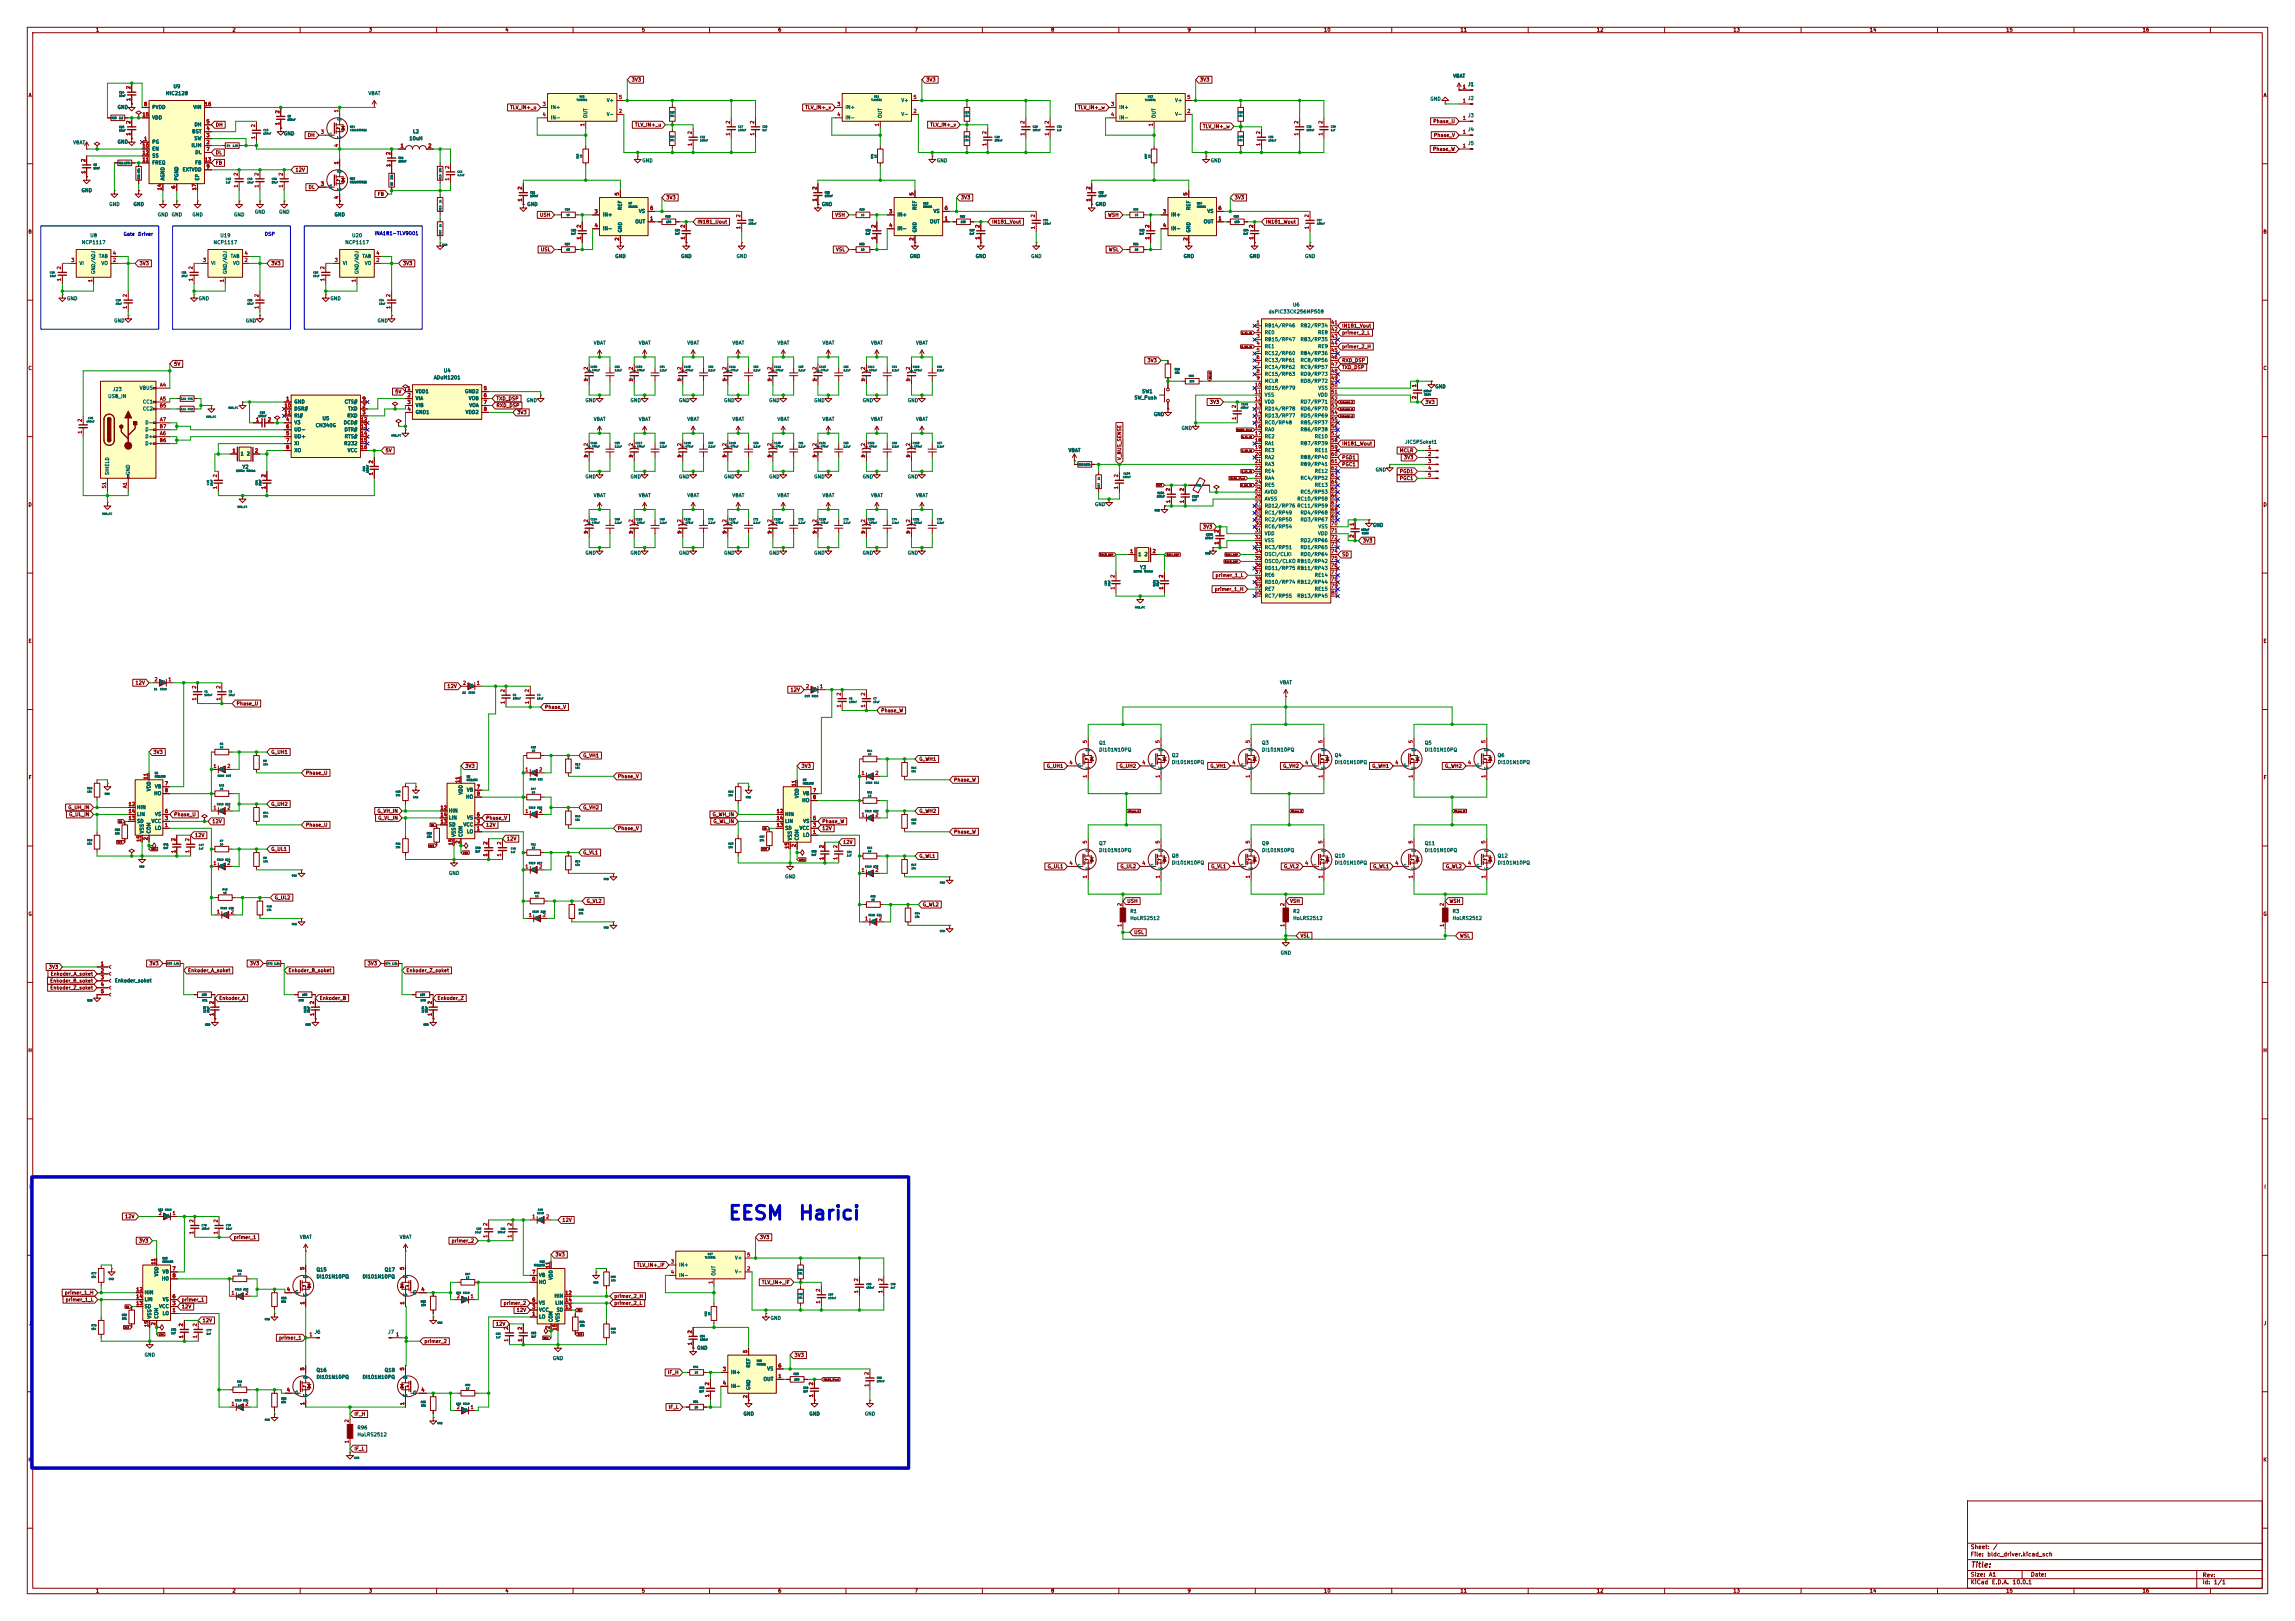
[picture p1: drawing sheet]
<svg xmlns="http://www.w3.org/2000/svg" width="841mm" height="594mm" viewBox="0 0 841 594" stroke-linecap="round" stroke-linejoin="round" font-family="sans-serif">
<defs><g id="words">
<g font-size="5.1" fill="#0000c2">
<text x="266.6" y="448.3">EESM</text>
<text x="292.3" y="448.3">Harici</text>
</g>
<text font-size="2" fill="#840000" x="722" y="574.9">Title:</text>
<g font-size="1.5" fill="#840000">
<text x="722" y="568">Sheet:</text>
<text x="730.2" y="568">/</text>
<text x="722" y="570.7">File:</text>
<text x="728.1" y="570.7">bldc_driver.kicad_sch</text>
<text x="722" y="580.9">KiCad</text>
<text x="722" y="578.1">Size:</text>
<text x="728.7" y="578.1">A1</text>
<text x="729.7" y="580.9">E.D.A.</text>
<text x="737.3" y="580.9">10.0.1</text>
<text x="744" y="578.1">Date:</text>
<text x="807" y="578.3">Rev:</text>
<text x="807" y="580.9">Id:</text>
<text x="811.1" y="580.9">1/1</text>
</g>
<g font-size="1.3" fill="#840000">
<text x="35" y="11.9">1</text>
<text x="85" y="11.9">2</text>
<text x="135" y="11.9">3</text>
<text x="185" y="11.9">4</text>
<text x="235" y="11.9">5</text>
<text x="285" y="11.9">6</text>
<text x="335" y="11.9">7</text>
<text x="385" y="11.9">8</text>
<text x="435" y="11.9">9</text>
<text x="485" y="11.9">10</text>
<text x="535" y="11.9">11</text>
<text x="585" y="11.9">12</text>
<text x="635" y="11.9">13</text>
<text x="685" y="11.9">14</text>
<text x="735" y="11.9">15</text>
<text x="785" y="11.9">16</text>
<text x="10.3" y="35.9">A</text>
<text x="231.3" y="30.2">3V3</text>
<text x="339.2" y="30.2">3V3</text>
<text x="439.6" y="30.2">3V3</text>
<text x="829.3" y="35.9">A</text>
<text x="186.8" y="40.3">TLV_IN+_u</text>
<text x="294.9" y="40.3">TLV_IN+_v</text>
<text x="394.9" y="40.3">TLV_IN+_w</text>
<text x="78.9" y="46.7">DH</text>
<text x="232.5" y="46.7">TLV_IN+_u</text>
<text x="340.7" y="46.7">TLV_IN+_v</text>
<text x="440.7" y="47.3">TLV_IN+_w</text>
<text x="525.1" y="45.4">Phase_U</text>
<text x="112.6" y="50.5">DH</text>
<text x="525.3" y="50.5">Phase_V</text>
<text x="78.9" y="56.8">DL</text>
<text x="524.9" y="55.6">Phase_W</text>
<text x="78.9" y="60.6">FB</text>
<text x="108.1" y="63.2">12V</text>
<text x="112.9" y="69.5">DL</text>
<text x="138.2" y="72.1">FB</text>
<text x="244" y="73.3">3V3</text>
<text x="351.9" y="73.3">3V3</text>
<text x="452.3" y="73.3">3V3</text>
<text x="197.7" y="79.7">USH</text>
<text x="255.4" y="82.2">IN181_Uout</text>
<text x="305.9" y="79.7">VSH</text>
<text x="363.4" y="82.2">IN181_Vout</text>
<text x="405.9" y="79.7">WSH</text>
<text x="463.7" y="82.2">IN181_Wout</text>
<text x="10.3" y="85.9">B</text>
<text x="829.2" y="85.9">B</text>
<text x="198" y="92.4">USL</text>
<text x="306.2" y="92.4">VSL</text>
<text x="406.2" y="92.4">WSL</text>
<text x="51" y="97.5">3V3</text>
<text x="99.2" y="97.5">3V3</text>
<text x="147.5" y="97.5">3V3</text>
<text x="491.6" y="120.3">IN181_Vout</text>
<text x="491.6" y="122.9">primer_2_L</text>
<text x="491.6" y="128">primer_2_H</text>
<text x="10.3" y="135.9">C</text>
<text x="63.7" y="134.3">5V</text>
<text x="420.3" y="133">3V3</text>
<text x="491.6" y="133">RXD_DSP</text>
<text x="491.6" y="135.6">TXD_DSP</text>
<text x="829.2" y="135.9">C</text>
<text x="144.7" y="144.5">5V</text>
<text x="181.8" y="147">TXD_DSP</text>
<text x="181.8" y="149.5">RXD_DSP</text>
<text x="443.2" y="148.3">3V3</text>
<text x="522.1" y="148.3">3V3</text>
<text x="189.4" y="152.1">3V3</text>
<text x="141.1" y="166.1">5V</text>
<text x="491.6" y="163.5">IN181_Wout</text>
<text x="512.8" y="166.1">MCLR</text>
<text x="411.2" y="168.8" transform="rotate(-90 411.2 168.8)">V_BUS_SENSE</text>
<text x="491.6" y="168.6">PGD1</text>
<text x="491.6" y="171.1">PGC1</text>
<text x="512.8" y="173.7">PGD1</text>
<text x="514.3" y="168.6">3V3</text>
<text x="512.8" y="176.2">PGC1</text>
<text x="10.3" y="185.9">D</text>
<text x="829.2" y="185.9">D</text>
<text x="440.6" y="194">3V3</text>
<text x="499.3" y="199.1">3V3</text>
<text x="491.6" y="204.2">SD</text>
<text x="445.3" y="211.8">primer_1_L</text>
<text x="445" y="216.9">primer_1_H</text>
<text x="10.3" y="235.9">E</text>
<text x="829.3" y="235.9">E</text>
<text x="49.5" y="251.1">12V</text>
<text x="163.8" y="252.4">12V</text>
<text x="289.5" y="253.7">12V</text>
<text x="86.5" y="258.8">Phase_U</text>
<text x="199.5" y="260">Phase_V</text>
<text x="322.7" y="261.3">Phase_W</text>
<text x="56" y="276.5">3V3</text>
<text x="99.2" y="276.5">G_UH1</text>
<text x="170.3" y="281.6">3V3</text>
<text x="213.5" y="277.8">G_VH1</text>
<text x="293.5" y="281.6">3V3</text>
<text x="336.7" y="279.1">G_WH1</text>
<text x="383.4" y="281.6">G_UH1</text>
<text x="410.1" y="281.6">G_UH2</text>
<text x="443.4" y="281.6">G_VH1</text>
<text x="470" y="281.6">G_VH2</text>
<text x="502.7" y="281.6">G_WH1</text>
<text x="529.3" y="281.6">G_WH2</text>
<text x="10.3" y="285.9">F</text>
<text x="111.9" y="284.2">Phase_U</text>
<text x="226.2" y="285.4">Phase_V</text>
<text x="349.4" y="286.7">Phase_W</text>
<text x="829.3" y="285.9">F</text>
<text x="24.9" y="296.9">G_UH_IN</text>
<text x="25.2" y="299.4">G_UL_IN</text>
<text x="63.7" y="299.4">Phase_U</text>
<text x="99.2" y="295.6">G_UH2</text>
<text x="138.1" y="298.1">G_VH_IN</text>
<text x="213.5" y="296.9">G_VH2</text>
<text x="261" y="299.4">G_WH_IN</text>
<text x="336.7" y="298.1">G_WH2</text>
<text x="77.6" y="301.9">12V</text>
<text x="111.9" y="303.2">Phase_U</text>
<text x="138.4" y="300.7">G_VL_IN</text>
<text x="178" y="303.2">12V</text>
<text x="178" y="300.7">Phase_V</text>
<text x="226.2" y="304.5">Phase_V</text>
<text x="261.3" y="301.9">G_WL_IN</text>
<text x="301.1" y="304.5">12V</text>
<text x="301.1" y="301.9">Phase_W</text>
<text x="349.4" y="305.8">Phase_W</text>
<text x="71.3" y="307">12V</text>
<text x="185.6" y="308.3">12V</text>
<text x="308.8" y="309.6">12V</text>
<text x="99.2" y="312.1">G_UL1</text>
<text x="213.5" y="313.4">G_VL1</text>
<text x="336.7" y="314.6">G_WL1</text>
<text x="383.7" y="318.5">G_UL1</text>
<text x="410.4" y="318.5">G_UL2</text>
<text x="443.7" y="318.5">G_VL1</text>
<text x="470.3" y="318.5">G_VL2</text>
<text x="503" y="318.5">G_WL1</text>
<text x="529.7" y="318.5">G_WL2</text>
<text x="100.5" y="329.9">G_UL2</text>
<text x="10.3" y="335.9">G</text>
<text x="214.8" y="331.2">G_VL2</text>
<text x="338" y="332.4">G_WL2</text>
<text x="412.9" y="331.2">USH</text>
<text x="472.6" y="331.2">VSH</text>
<text x="531" y="331.2">WSH</text>
<text x="829.2" y="335.9">G</text>
<text x="415.4" y="342.6">USL</text>
<text x="476.4" y="343.9">VSL</text>
<text x="534.8" y="343.9">WSL</text>
<text x="17.7" y="355.3">3V3</text>
<text x="18.4" y="357.8">Enkoder_A_soket</text>
<text x="54.6" y="354">3V3</text>
<text x="68.7" y="356.6">Enkoder_A_soket</text>
<text x="91.4" y="354">3V3</text>
<text x="105.6" y="356.6">Enkoder_B_soket</text>
<text x="134.6" y="354">3V3</text>
<text x="148.7" y="356.6">Enkoder_Z_soket</text>
<text x="18.2" y="360.4">Enkoder_B_soket</text>
<text x="18.3" y="362.9">Enkoder_Z_soket</text>
<text x="80.2" y="366.7">Enkoder_A</text>
<text x="117" y="366.7">Enkoder_B</text>
<text x="160.2" y="366.7">Enkoder_Z</text>
<text x="10.2" y="385.9">H</text>
<text x="829.2" y="385.9">H</text>
<text x="10.6" y="435.9">I</text>
<text x="829.6" y="435.9">I</text>
<text x="45.7" y="446.7">12V</text>
<text x="205.9" y="448">12V</text>
<text x="50.7" y="455.6">3V3</text>
<text x="85.5" y="454.3">primer_1</text>
<text x="165.3" y="455.6">primer_2</text>
<text x="278.3" y="454.3">3V3</text>
<text x="203.4" y="460.7">3V3</text>
<text x="233.3" y="464.5">TLV_IN+_IF</text>
<text x="279.1" y="470.8">TLV_IN+_IF</text>
<text x="23.6" y="474.7">primer_1_H</text>
<text x="23.9" y="477.2">primer_1_L</text>
<text x="66.5" y="477.2">primer_1</text>
<text x="66.5" y="479.7">12V</text>
<text x="184.4" y="478.5">primer_2</text>
<text x="224.9" y="475.9">primer_2_H</text>
<text x="224.9" y="478.5">primer_2_L</text>
<text x="10.4" y="485.9">J</text>
<text x="74.1" y="484.8">12V</text>
<text x="189.2" y="481">12V</text>
<text x="829.4" y="485.9">J</text>
<text x="102.1" y="491.2">primer_1</text>
<text x="181.6" y="486.1">12V</text>
<text x="155.4" y="492.4">primer_2</text>
<text x="291" y="497.5">3V3</text>
<text x="244.6" y="503.9">IF_H</text>
<text x="129.7" y="519.1">IF_H</text>
<text x="244.9" y="516.6">IF_L</text>
<text x="129.7" y="531.8">IF_L</text>
<text x="10.3" y="535.9">K</text>
<text x="829.2" y="535.9">K</text>
<text x="35" y="583.9">1</text>
<text x="85" y="583.9">2</text>
<text x="135" y="583.9">3</text>
<text x="185" y="583.9">4</text>
<text x="235" y="583.9">5</text>
<text x="285" y="583.9">6</text>
<text x="335" y="583.9">7</text>
<text x="385" y="583.9">8</text>
<text x="435" y="583.9">9</text>
<text x="485" y="583.9">10</text>
<text x="535" y="583.9">11</text>
<text x="585" y="583.9">12</text>
<text x="635" y="583.9">13</text>
<text x="685" y="583.9">14</text>
<text x="735" y="583.9">15</text>
<text x="785" y="583.9">16</text>
</g>
<g font-size="1.3" fill="#006464">
<text x="532.4" y="28.8">VBAT</text>
<text x="60.6" y="35.2">MIC2128</text>
<text x="63.4" y="32.6">U9</text>
<text x="134.9" y="35.2">VBAT</text>
<text x="537.8" y="31.9">J1</text>
<text x="42.9" y="40.2">GND</text>
<text x="55.6" y="40.2">PVDD</text>
<text x="70.7" y="40.2">VIN</text>
<text x="201.7" y="40.2">IN+</text>
<text x="222.2" y="37.7">V+</text>
<text x="309.6" y="40.2">IN+</text>
<text x="330.1" y="37.7">V+</text>
<text x="410" y="40.2">IN+</text>
<text x="430.5" y="37.7">V+</text>
<text x="524" y="37.2">GND</text>
<text x="537.8" y="36.9">J2</text>
<text x="55.6" y="44">VDD</text>
<text x="71.1" y="46.6">DH</text>
<text x="125.3" y="44.4" transform="rotate(-90 125.3 44.4)">D</text>
<text x="201.7" y="44">IN-</text>
<text x="215.5" y="43.4" transform="rotate(-90 215.5 43.4)">OUT</text>
<text x="222.2" y="42.8">V-</text>
<text x="309.6" y="44">IN-</text>
<text x="323.4" y="43.4" transform="rotate(-90 323.4 43.4)">OUT</text>
<text x="330.1" y="42.8">V-</text>
<text x="410" y="44">IN-</text>
<text x="423.8" y="43.4" transform="rotate(-90 423.8 43.4)">OUT</text>
<text x="430.5" y="42.8">V-</text>
<text x="537.8" y="43.3">J3</text>
<text x="26.6" y="53.2">VBAT</text>
<text x="42.9" y="52.9">GND</text>
<text x="55.6" y="52.9">PG</text>
<text x="70.3" y="49.1">BST</text>
<text x="71" y="51.7">SW</text>
<text x="103.9" y="49.9">GND</text>
<text x="120.4" y="50.4">G</text>
<text x="125.3" y="51.1" transform="rotate(-90 125.3 51.1)">S</text>
<text x="149.8" y="51.7">10uH</text>
<text x="151.2" y="49.1">L2</text>
<text x="537.8" y="53.4">J5</text>
<text x="537.8" y="48.4">J4</text>
<text x="55.6" y="55.5">EN</text>
<text x="55.6" y="58">SS</text>
<text x="70" y="54.2">ILIM</text>
<text x="71.4" y="56.7">DL</text>
<text x="235.2" y="59.8">GND</text>
<text x="343.1" y="59.8">GND</text>
<text x="443.5" y="59.8">GND</text>
<text x="55.6" y="60.6">FREQ</text>
<text x="66.8" y="63.1">EXTVDD</text>
<text x="71.4" y="60.6">FB</text>
<text x="125.3" y="63.4" transform="rotate(-90 125.3 63.4)">D</text>
<text x="29.7" y="70.7">GND</text>
<text x="60.6" y="66.3" transform="rotate(-90 60.6 66.3)">AGND</text>
<text x="65.6" y="66.3" transform="rotate(-90 65.6 66.3)">PGND</text>
<text x="73.3" y="66.3" transform="rotate(-90 73.3 66.3)">EP</text>
<text x="120.4" y="69.4">G</text>
<text x="125.3" y="70.1" transform="rotate(-90 125.3 70.1)">S</text>
<text x="39.9" y="75.8">GND</text>
<text x="48.8" y="75.8">GND</text>
<text x="193" y="75.8">GND</text>
<text x="228.2" y="77.1" transform="rotate(-90 228.2 77.1)">REF</text>
<text x="301" y="75.8">GND</text>
<text x="336.1" y="77.1" transform="rotate(-90 336.1 77.1)">REF</text>
<text x="401.3" y="75.8">GND</text>
<text x="436.5" y="77.1" transform="rotate(-90 436.5 77.1)">REF</text>
<text x="57.7" y="79.6">GND</text>
<text x="62.7" y="79.6">GND</text>
<text x="70.4" y="79.6">GND</text>
<text x="85.6" y="79.6">GND</text>
<text x="93.2" y="78.6">GND</text>
<text x="102.1" y="78.6">GND</text>
<text x="122.4" y="79.6">GND</text>
<text x="220.7" y="79.6">IN+</text>
<text x="232.6" y="82.1">OUT</text>
<text x="234" y="78.3">VS</text>
<text x="328.7" y="79.6">IN+</text>
<text x="340.6" y="82.1">OUT</text>
<text x="341.9" y="78.3">VS</text>
<text x="429" y="79.6">IN+</text>
<text x="440.9" y="82.1">OUT</text>
<text x="442.3" y="78.3">VS</text>
<text x="29.8" y="89.8">NCP1117</text>
<text x="32.9" y="87.2">U8</text>
<text x="78.1" y="89.8">NCP1117</text>
<text x="80.6" y="87.2">U19</text>
<text x="126.4" y="89.8">NCP1117</text>
<text x="128.8" y="87.2">U20</text>
<text x="220.7" y="84.7">IN-</text>
<text x="228.2" y="85.3" transform="rotate(-90 228.2 85.3)">GND</text>
<text x="328.7" y="84.7">IN-</text>
<text x="336.1" y="85.3" transform="rotate(-90 336.1 85.3)">GND</text>
<text x="429" y="84.7">IN-</text>
<text x="436.5" y="85.3" transform="rotate(-90 436.5 85.3)">GND</text>
<text x="36.1" y="94.8">TAB</text>
<text x="84.4" y="94.8">TAB</text>
<text x="132.6" y="94.8">TAB</text>
<text x="225.3" y="94.8">GND</text>
<text x="249.4" y="94.8">GND</text>
<text x="269.7" y="94.8">GND</text>
<text x="333.2" y="94.8">GND</text>
<text x="357.4" y="94.8">GND</text>
<text x="377.7" y="94.8">GND</text>
<text x="433.6" y="94.8">GND</text>
<text x="457.7" y="94.8">GND</text>
<text x="478" y="94.8">GND</text>
<text x="29" y="97.4">VI</text>
<text x="35.2" y="100.6" transform="rotate(-90 35.2 100.6)">GND/ADJ</text>
<text x="37" y="97.4">VO</text>
<text x="77.2" y="97.4">VI</text>
<text x="83.4" y="100.6" transform="rotate(-90 83.4 100.6)">GND/ADJ</text>
<text x="85.3" y="97.4">VO</text>
<text x="125.5" y="97.4">VI</text>
<text x="131.7" y="100.6" transform="rotate(-90 131.7 100.6)">GND/ADJ</text>
<text x="133.5" y="97.4">VO</text>
<text x="24.4" y="110.3">GND</text>
<text x="72.6" y="110.3">GND</text>
<text x="120.9" y="110.3">GND</text>
<text x="473.6" y="112.6">U6</text>
<text x="41.7" y="118.5">GND</text>
<text x="89.9" y="118.5">GND</text>
<text x="138.2" y="118.5">GND</text>
<text x="464.7" y="115.2">dsPIC33CK256MP508</text>
<text x="463.3" y="120.2">RB14/RP46</text>
<text x="463.3" y="122.8">RE0</text>
<text x="463.3" y="125.3">RB15/RP47</text>
<text x="476.4" y="120.2">RB2/RP34</text>
<text x="476.4" y="125.3">RB3/RP35</text>
<text x="482.8" y="122.8">RE8</text>
<text x="217.4" y="126.6">VBAT</text>
<text x="233.9" y="126.6">VBAT</text>
<text x="251.7" y="126.6">VBAT</text>
<text x="268.2" y="126.6">VBAT</text>
<text x="284.7" y="126.6">VBAT</text>
<text x="301.2" y="126.6">VBAT</text>
<text x="319" y="126.6">VBAT</text>
<text x="335.5" y="126.6">VBAT</text>
<text x="463.3" y="127.9">RE1</text>
<text x="463.3" y="130.4">RC12/RP60</text>
<text x="476.4" y="130.4">RB4/RP36</text>
<text x="482.8" y="127.9">RE9</text>
<text x="162.5" y="136.8">U4</text>
<text x="216.8" y="136.7" transform="rotate(-90 216.8 136.7)">+</text>
<text x="233.3" y="136.7" transform="rotate(-90 233.3 136.7)">+</text>
<text x="251.1" y="136.7" transform="rotate(-90 251.1 136.7)">+</text>
<text x="267.6" y="136.7" transform="rotate(-90 267.6 136.7)">+</text>
<text x="284.1" y="136.7" transform="rotate(-90 284.1 136.7)">+</text>
<text x="300.6" y="136.7" transform="rotate(-90 300.6 136.7)">+</text>
<text x="318.4" y="136.7" transform="rotate(-90 318.4 136.7)">+</text>
<text x="334.9" y="136.7" transform="rotate(-90 334.9 136.7)">+</text>
<text x="463.3" y="132.9">RC13/RP61</text>
<text x="463.3" y="135.5">RC14/RP62</text>
<text x="476.4" y="132.9">RC8/RP56</text>
<text x="476.4" y="135.5">RC9/RP57</text>
<text x="41.1" y="143.6">J23</text>
<text x="51" y="143.1">VBUS</text>
<text x="158.8" y="139.3">ADuM1201</text>
<text x="216.8" y="139.4" transform="rotate(-90 216.8 139.4)">-</text>
<text x="233.3" y="139.4" transform="rotate(-90 233.3 139.4)">-</text>
<text x="251.1" y="139.4" transform="rotate(-90 251.1 139.4)">-</text>
<text x="267.6" y="139.4" transform="rotate(-90 267.6 139.4)">-</text>
<text x="284.1" y="139.4" transform="rotate(-90 284.1 139.4)">-</text>
<text x="300.6" y="139.4" transform="rotate(-90 300.6 139.4)">-</text>
<text x="318.4" y="139.4" transform="rotate(-90 318.4 139.4)">-</text>
<text x="334.9" y="139.4" transform="rotate(-90 334.9 139.4)">-</text>
<text x="463.3" y="138">RC15/RP63</text>
<text x="463.3" y="140.6">MCLR</text>
<text x="463.3" y="143.1">RD15/RP79</text>
<text x="476.4" y="138">RD9/RP73</text>
<text x="476.4" y="140.6">RD8/RP72</text>
<text x="483" y="143.1">VSS</text>
<text x="525.8" y="142.6">GND</text>
<text x="39.5" y="146.2">USB_IN</text>
<text x="52.2" y="148.2">CC1</text>
<text x="107.7" y="148.2">GND</text>
<text x="126.1" y="148.2">CTS#</text>
<text x="152.1" y="144.4">VDD1</text>
<text x="152.1" y="146.9">VIA</text>
<text x="152.1" y="149.5">VIB</text>
<text x="170.2" y="144.4">GND2</text>
<text x="171.6" y="146.9">VOB</text>
<text x="171.8" y="149.5">VOA</text>
<text x="192.8" y="147.7">GND</text>
<text x="214.4" y="147.7">GND</text>
<text x="230.9" y="147.7">GND</text>
<text x="248.7" y="147.7">GND</text>
<text x="265.2" y="147.7">GND</text>
<text x="281.7" y="147.7">GND</text>
<text x="298.2" y="147.7">GND</text>
<text x="316" y="147.7">GND</text>
<text x="332.5" y="147.7">GND</text>
<text x="415.6" y="146.7">SW_Push</text>
<text x="418.3" y="144.4">SW1</text>
<text x="463.3" y="145.6">VSS</text>
<text x="463.3" y="148.2">VDD</text>
<text x="476.4" y="148.2">RD7/RP71</text>
<text x="482.8" y="145.6">VDD</text>
<text x="52.2" y="150.7">CC2</text>
<text x="53.1" y="155.8">D-</text>
<text x="107.7" y="155.8">V3</text>
<text x="107.7" y="150.7">DSR#</text>
<text x="107.7" y="153.3">RI#</text>
<text x="118" y="154.3">U5</text>
<text x="125.8" y="155.8">DCD#</text>
<text x="127.1" y="153.3">RXD</text>
<text x="127.4" y="150.7">TXD</text>
<text x="152.1" y="152">GND1</text>
<text x="170.5" y="152">VDD2</text>
<text x="217.4" y="154.5">VBAT</text>
<text x="233.9" y="154.5">VBAT</text>
<text x="251.7" y="154.5">VBAT</text>
<text x="268.2" y="154.5">VBAT</text>
<text x="284.7" y="154.5">VBAT</text>
<text x="301.2" y="154.5">VBAT</text>
<text x="319" y="154.5">VBAT</text>
<text x="335.5" y="154.5">VBAT</text>
<text x="422.7" y="152.8">GND</text>
<text x="463.3" y="150.7">RD14/RP78</text>
<text x="463.3" y="153.3">RD13/RP77</text>
<text x="463.3" y="155.8">RC0/RP48</text>
<text x="476.4" y="150.7">RD6/RP70</text>
<text x="476.4" y="153.3">RD5/RP69</text>
<text x="476.4" y="155.8">RB5/RP37</text>
<text x="53.1" y="160.9">D+</text>
<text x="53.1" y="158.3">D-</text>
<text x="107.7" y="160.9">UD+</text>
<text x="107.7" y="158.3">UD-</text>
<text x="115.5" y="156.8">CH340G</text>
<text x="126.1" y="158.3">DTR#</text>
<text x="126.1" y="160.9">RTS#</text>
<text x="432.8" y="157.8">GND</text>
<text x="463.3" y="158.3">RA0</text>
<text x="463.3" y="160.9">RE2</text>
<text x="476.4" y="158.3">RB6/RP38</text>
<text x="481.6" y="160.9">RE10</text>
<text x="53.1" y="163.4">D+</text>
<text x="88" y="167.2">1</text>
<text x="90.3" y="167.2">2</text>
<text x="107.7" y="163.4">XI</text>
<text x="107.7" y="166">XO</text>
<text x="126" y="163.4">R232</text>
<text x="127.2" y="166">VCC</text>
<text x="216.8" y="167.4" transform="rotate(-90 216.8 167.4)">-</text>
<text x="216.8" y="164.6" transform="rotate(-90 216.8 164.6)">+</text>
<text x="233.3" y="167.4" transform="rotate(-90 233.3 167.4)">-</text>
<text x="233.3" y="164.6" transform="rotate(-90 233.3 164.6)">+</text>
<text x="251.1" y="167.4" transform="rotate(-90 251.1 167.4)">-</text>
<text x="251.1" y="164.6" transform="rotate(-90 251.1 164.6)">+</text>
<text x="267.6" y="167.4" transform="rotate(-90 267.6 167.4)">-</text>
<text x="267.6" y="164.6" transform="rotate(-90 267.6 164.6)">+</text>
<text x="284.1" y="167.4" transform="rotate(-90 284.1 167.4)">-</text>
<text x="284.1" y="164.6" transform="rotate(-90 284.1 164.6)">+</text>
<text x="300.6" y="167.4" transform="rotate(-90 300.6 167.4)">-</text>
<text x="300.6" y="164.6" transform="rotate(-90 300.6 164.6)">+</text>
<text x="318.4" y="167.4" transform="rotate(-90 318.4 167.4)">-</text>
<text x="318.4" y="164.6" transform="rotate(-90 318.4 164.6)">+</text>
<text x="334.9" y="167.4" transform="rotate(-90 334.9 167.4)">-</text>
<text x="334.9" y="164.6" transform="rotate(-90 334.9 164.6)">+</text>
<text x="391.4" y="166">VBAT</text>
<text x="463.3" y="163.4">RA1</text>
<text x="463.3" y="166">RE3</text>
<text x="476.4" y="163.4">RB7/RP39</text>
<text x="481.6" y="166">RE11</text>
<text x="514.7" y="162.9">JICSPSoket1</text>
<text x="88.7" y="172.1">Y2</text>
<text x="463.3" y="168.5">RA2</text>
<text x="463.3" y="171">RA3</text>
<text x="463.3" y="173.6">RE4</text>
<text x="476.4" y="168.5">RB8/RP40</text>
<text x="476.4" y="171">RB9/RP41</text>
<text x="481.6" y="173.6">RE12</text>
<text x="503.9" y="173.1">GND</text>
<text x="40.2" y="174.2" transform="rotate(-90 40.2 174.2)">SHIELD</text>
<text x="47.9" y="174.2" transform="rotate(-90 47.9 174.2)">GND</text>
<text x="214.4" y="175.6">GND</text>
<text x="230.9" y="175.6">GND</text>
<text x="248.7" y="175.6">GND</text>
<text x="265.2" y="175.6">GND</text>
<text x="281.7" y="175.6">GND</text>
<text x="298.2" y="175.6">GND</text>
<text x="316" y="175.6">GND</text>
<text x="332.5" y="175.6">GND</text>
<text x="463.3" y="176.1">RA4</text>
<text x="463.3" y="178.7">RE5</text>
<text x="476.4" y="176.1">RC4/RP52</text>
<text x="481.6" y="178.7">RE13</text>
<text x="217.4" y="182.5">VBAT</text>
<text x="233.9" y="182.5">VBAT</text>
<text x="251.7" y="182.5">VBAT</text>
<text x="268.2" y="182.5">VBAT</text>
<text x="284.7" y="182.5">VBAT</text>
<text x="301.2" y="182.5">VBAT</text>
<text x="319" y="182.5">VBAT</text>
<text x="335.5" y="182.5">VBAT</text>
<text x="401.1" y="185.8">GND</text>
<text x="463.3" y="181.2">AVDD</text>
<text x="463.3" y="183.7">AVSS</text>
<text x="475.2" y="183.7">RC10/RP58</text>
<text x="476.4" y="181.2">RC5/RP53</text>
<text x="463.3" y="186.3">RD12/RP76 RC11/RP59</text>
<text x="463.3" y="188.8">RC1/RP49</text>
<text x="463.3" y="191.4">RC2/RP50</text>
<text x="476.4" y="188.8">RD4/RP68</text>
<text x="476.4" y="191.4">RD3/RP67</text>
<text x="216.8" y="195.3" transform="rotate(-90 216.8 195.3)">-</text>
<text x="216.8" y="192.5" transform="rotate(-90 216.8 192.5)">+</text>
<text x="233.3" y="195.3" transform="rotate(-90 233.3 195.3)">-</text>
<text x="233.3" y="192.5" transform="rotate(-90 233.3 192.5)">+</text>
<text x="251.1" y="195.3" transform="rotate(-90 251.1 195.3)">-</text>
<text x="251.1" y="192.5" transform="rotate(-90 251.1 192.5)">+</text>
<text x="267.6" y="195.3" transform="rotate(-90 267.6 195.3)">-</text>
<text x="267.6" y="192.5" transform="rotate(-90 267.6 192.5)">+</text>
<text x="284.1" y="195.3" transform="rotate(-90 284.1 195.3)">-</text>
<text x="284.1" y="192.5" transform="rotate(-90 284.1 192.5)">+</text>
<text x="300.6" y="195.3" transform="rotate(-90 300.6 195.3)">-</text>
<text x="300.6" y="192.5" transform="rotate(-90 300.6 192.5)">+</text>
<text x="318.4" y="195.3" transform="rotate(-90 318.4 195.3)">-</text>
<text x="318.4" y="192.5" transform="rotate(-90 318.4 192.5)">+</text>
<text x="334.9" y="195.3" transform="rotate(-90 334.9 195.3)">-</text>
<text x="334.9" y="192.5" transform="rotate(-90 334.9 192.5)">+</text>
<text x="463.3" y="193.9">RC6/RP54</text>
<text x="463.3" y="196.4">VDD</text>
<text x="482.8" y="196.4">VDD</text>
<text x="483" y="193.9">VSS</text>
<text x="502.9" y="193.4">GND</text>
<text x="214.4" y="203.6">GND</text>
<text x="230.9" y="203.6">GND</text>
<text x="248.7" y="203.6">GND</text>
<text x="265.2" y="203.6">GND</text>
<text x="281.7" y="203.6">GND</text>
<text x="298.2" y="203.6">GND</text>
<text x="316" y="203.6">GND</text>
<text x="332.5" y="203.6">GND</text>
<text x="463.3" y="199">VSS</text>
<text x="463.3" y="201.5">RC3/RP51</text>
<text x="476.4" y="199">RD2/RP66</text>
<text x="476.4" y="201.5">RD1/RP65</text>
<text x="416.9" y="204.1">1</text>
<text x="417.6" y="208.9">Y3</text>
<text x="419.2" y="204.1">2</text>
<text x="463.3" y="204.1">OSCI/CLKI</text>
<text x="463.3" y="206.6">OSCO/CLKO RB10/RP42</text>
<text x="463.3" y="209.1">RD11/RP75 RB11/RP43</text>
<text x="476.4" y="204.1">RD0/RP64</text>
<text x="463.3" y="211.7">RE6</text>
<text x="463.3" y="214.2">RD10/RP74 RB12/RP44</text>
<text x="481.6" y="211.7">RE14</text>
<text x="463.3" y="216.8">RE7</text>
<text x="463.3" y="219.3">RC7/RP55</text>
<text x="475.2" y="219.3">RB13/RP45</text>
<text x="481.6" y="216.8">RE15</text>
<text x="58.5" y="251.1">KA</text>
<text x="468.9" y="251.1">VBAT</text>
<text x="171.5" y="252.3">KA</text>
<text x="297.2" y="253.6">KA</text>
<text x="399.6" y="275.5" transform="rotate(-90 399.6 275.5)">D</text>
<text x="402.6" y="275.7">DI101N10PQ</text>
<text x="402.6" y="273.2">Q1</text>
<text x="426.3" y="275.5" transform="rotate(-90 426.3 275.5)">D</text>
<text x="459.3" y="275.5" transform="rotate(-90 459.3 275.5)">D</text>
<text x="462.3" y="275.7">DI101N10PQ</text>
<text x="462.3" y="273.2">Q3</text>
<text x="486" y="275.5" transform="rotate(-90 486 275.5)">D</text>
<text x="519" y="275.5" transform="rotate(-90 519 275.5)">D</text>
<text x="522" y="275.7">DI101N10PQ</text>
<text x="522" y="273.2">Q5</text>
<text x="545.7" y="275.5" transform="rotate(-90 545.7 275.5)">D</text>
<text x="394.7" y="281.5">G</text>
<text x="421.4" y="281.5">G</text>
<text x="429.3" y="280.3">DI101N10PQ</text>
<text x="429.3" y="277.7">Q2</text>
<text x="454.4" y="281.5">G</text>
<text x="481.1" y="281.5">G</text>
<text x="489" y="280.3">DI101N10PQ</text>
<text x="489" y="277.7">Q4</text>
<text x="514.1" y="281.5">G</text>
<text x="540.8" y="281.5">G</text>
<text x="548.6" y="280.3">DI101N10PQ</text>
<text x="548.6" y="277.7">Q6</text>
<text x="80.2" y="282.8">AK</text>
<text x="194.5" y="284.1">AK</text>
<text x="317.7" y="285.3">AK</text>
<text x="399.6" y="282.2" transform="rotate(-90 399.6 282.2)">S</text>
<text x="426.3" y="282.2" transform="rotate(-90 426.3 282.2)">S</text>
<text x="459.3" y="282.2" transform="rotate(-90 459.3 282.2)">S</text>
<text x="486" y="282.2" transform="rotate(-90 486 282.2)">S</text>
<text x="519" y="282.2" transform="rotate(-90 519 282.2)">S</text>
<text x="545.7" y="282.2" transform="rotate(-90 545.7 282.2)">S</text>
<text x="55.5" y="290.1" transform="rotate(-90 55.5 290.1)">VDD</text>
<text x="56.3" y="291.7">HO</text>
<text x="56.6" y="289.2">VB</text>
<text x="169.8" y="291.4" transform="rotate(-90 169.8 291.4)">VDD</text>
<text x="170.6" y="293">HO</text>
<text x="170.9" y="290.4">VB</text>
<text x="293" y="292.6" transform="rotate(-90 293 292.6)">VDD</text>
<text x="294.1" y="291.7">VB</text>
<text x="50" y="296.8">HIN</text>
<text x="50" y="299.3">LIN</text>
<text x="56.7" y="299.3">VS</text>
<text x="80.2" y="298">AK</text>
<text x="164.3" y="298">HIN</text>
<text x="194.5" y="299.3">AK</text>
<text x="287.5" y="299.3">HIN</text>
<text x="293.8" y="294.2">HO</text>
<text x="50" y="301.9">SD</text>
<text x="52.9" y="305.6" transform="rotate(-90 52.9 305.6)">VSS</text>
<text x="55.4" y="301.9">VCC</text>
<text x="55.5" y="305.6" transform="rotate(-90 55.5 305.6)">COM</text>
<text x="56.6" y="304.4">LO</text>
<text x="164.3" y="303.1">SD</text>
<text x="164.3" y="300.6">LIN</text>
<text x="169.7" y="303.1">VCC</text>
<text x="170.9" y="305.7">LO</text>
<text x="171" y="300.6">VS</text>
<text x="287.5" y="304.4">SD</text>
<text x="287.5" y="301.9">LIN</text>
<text x="292.8" y="304.4">VCC</text>
<text x="294.2" y="301.9">VS</text>
<text x="317.7" y="300.6">AK</text>
<text x="167.2" y="306.8" transform="rotate(-90 167.2 306.8)">VSS</text>
<text x="169.8" y="306.8" transform="rotate(-90 169.8 306.8)">COM</text>
<text x="290.4" y="308.1" transform="rotate(-90 290.4 308.1)">VSS</text>
<text x="293" y="308.1" transform="rotate(-90 293 308.1)">COM</text>
<text x="294.1" y="306.9">LO</text>
<text x="402.6" y="310">Q7</text>
<text x="462.3" y="310">Q9</text>
<text x="522" y="310">Q11</text>
<text x="399.6" y="312.4" transform="rotate(-90 399.6 312.4)">D</text>
<text x="402.6" y="312.5">DI101N10PQ</text>
<text x="426.3" y="312.4" transform="rotate(-90 426.3 312.4)">D</text>
<text x="429.3" y="317.1">DI101N10PQ</text>
<text x="429.3" y="314.6">Q8</text>
<text x="459.3" y="312.4" transform="rotate(-90 459.3 312.4)">D</text>
<text x="462.3" y="312.5">DI101N10PQ</text>
<text x="486" y="312.4" transform="rotate(-90 486 312.4)">D</text>
<text x="489" y="314.6">Q10</text>
<text x="489" y="317.1">DI101N10PQ</text>
<text x="519" y="312.4" transform="rotate(-90 519 312.4)">D</text>
<text x="522" y="312.5">DI101N10PQ</text>
<text x="545.7" y="312.4" transform="rotate(-90 545.7 312.4)">D</text>
<text x="548.6" y="314.6">Q12</text>
<text x="548.6" y="317.1">DI101N10PQ</text>
<text x="80.2" y="318.4">AK</text>
<text x="164.3" y="320.9">GND</text>
<text x="194.5" y="319.6">AK</text>
<text x="287.5" y="322.2">GND</text>
<text x="317.7" y="320.9">AK</text>
<text x="394.7" y="318.4">G</text>
<text x="399.6" y="319" transform="rotate(-90 399.6 319)">S</text>
<text x="421.4" y="318.4">G</text>
<text x="426.3" y="319" transform="rotate(-90 426.3 319)">S</text>
<text x="454.4" y="318.4">G</text>
<text x="459.3" y="319" transform="rotate(-90 459.3 319)">S</text>
<text x="481.1" y="318.4">G</text>
<text x="486" y="319" transform="rotate(-90 486 319)">S</text>
<text x="514.1" y="318.4">G</text>
<text x="519" y="319" transform="rotate(-90 519 319)">S</text>
<text x="540.8" y="318.4">G</text>
<text x="545.7" y="319" transform="rotate(-90 545.7 319)">S</text>
<text x="414" y="334.9">R1</text>
<text x="473.7" y="334.9">R2</text>
<text x="532.1" y="334.9">R3</text>
<text x="81.5" y="336.1">AK</text>
<text x="195.8" y="337.4">AK</text>
<text x="319" y="338.7">AK</text>
<text x="414" y="337.4">HoLRS2512</text>
<text x="473.7" y="337.4">HoLRS2512</text>
<text x="532.1" y="337.4">HoLRS2512</text>
<text x="469.1" y="350.1">GND</text>
<text x="41.9" y="360.3">Enkoder_soket</text>
<text x="60" y="446.6">KA</text>
<text x="197.1" y="447.9">AK</text>
<text x="109.7" y="454.3">VBAT</text>
<text x="146.3" y="454.3">VBAT</text>
<text x="269.2" y="461.9">V+</text>
<text x="58.3" y="467.9" transform="rotate(-90 58.3 467.9)">VDD</text>
<text x="59.4" y="467">VB</text>
<text x="115.8" y="466.2">Q15</text>
<text x="140.8" y="466.2">Q17</text>
<text x="248.7" y="464.4">IN+</text>
<text x="262.5" y="467.6" transform="rotate(-90 262.5 467.6)">OUT</text>
<text x="269.2" y="467">V-</text>
<text x="59.1" y="469.5">HO</text>
<text x="112.9" y="468.6" transform="rotate(-90 112.9 468.6)">D</text>
<text x="115.8" y="468.7">DI101N10PQ</text>
<text x="132.7" y="468.7">DI101N10PQ</text>
<text x="149.5" y="468.6" transform="rotate(-90 149.5 468.6)">D</text>
<text x="197.4" y="468.2">VB</text>
<text x="197.4" y="470.8">HO</text>
<text x="202.8" y="469.2" transform="rotate(-90 202.8 469.2)">VDD</text>
<text x="248.7" y="468.2">IN-</text>
<text x="52.8" y="474.6">HIN</text>
<text x="52.8" y="479.7">SD</text>
<text x="52.8" y="477.1">LIN</text>
<text x="58.1" y="479.7">VCC</text>
<text x="59.5" y="477.1">VS</text>
<text x="86.8" y="475.8">AK</text>
<text x="107.9" y="474.6">G</text>
<text x="112.9" y="475.2" transform="rotate(-90 112.9 475.2)">S</text>
<text x="149.5" y="475.2" transform="rotate(-90 149.5 475.2)">S</text>
<text x="151.2" y="474.6">G</text>
<text x="169.2" y="477.1">KA</text>
<text x="197.4" y="478.4">VS</text>
<text x="203" y="475.8">HIN</text>
<text x="203.3" y="478.4">LIN</text>
<text x="55.7" y="483.4" transform="rotate(-90 55.7 483.4)">VSS</text>
<text x="58.3" y="483.4" transform="rotate(-90 58.3 483.4)">COM</text>
<text x="59.4" y="482.2">LO</text>
<text x="197.4" y="483.5">LO</text>
<text x="197.4" y="480.9">VCC</text>
<text x="202.8" y="484.6" transform="rotate(-90 202.8 484.6)">COM</text>
<text x="203.8" y="480.9">SD</text>
<text x="205.3" y="484.6" transform="rotate(-90 205.3 484.6)">VSS</text>
<text x="282.2" y="484">GND</text>
<text x="115.1" y="489.1">J6</text>
<text x="142.1" y="489.1">J7</text>
<text x="52.8" y="497.4">GND</text>
<text x="255.3" y="494.9">GND</text>
<text x="115.8" y="503">Q16</text>
<text x="140.8" y="503">Q18</text>
<text x="202.4" y="498.7">GND</text>
<text x="267.7" y="503.8">IN+</text>
<text x="275.2" y="501.3" transform="rotate(-90 275.2 501.3)">REF</text>
<text x="281" y="502.5">VS</text>
<text x="112.9" y="505.4" transform="rotate(-90 112.9 505.4)">D</text>
<text x="115.8" y="505.6">DI101N10PQ</text>
<text x="132.7" y="505.6">DI101N10PQ</text>
<text x="149.5" y="505.4" transform="rotate(-90 149.5 505.4)">D</text>
<text x="267.7" y="508.9">IN-</text>
<text x="275.2" y="509.5" transform="rotate(-90 275.2 509.5)">GND</text>
<text x="279.6" y="506.3">OUT</text>
<text x="107.9" y="511.4">G</text>
<text x="112.9" y="512.1" transform="rotate(-90 112.9 512.1)">S</text>
<text x="149.5" y="512.1" transform="rotate(-90 149.5 512.1)">S</text>
<text x="151.2" y="511.4">G</text>
<text x="86.8" y="516.5">AK</text>
<text x="169.2" y="517.8">KA</text>
<text x="272.3" y="519">GND</text>
<text x="296.4" y="519">GND</text>
<text x="316.7" y="519">GND</text>
<text x="130.8" y="526.6">HoLRS2512</text>
<text x="130.8" y="524.1">R96</text>
</g>
<g font-size="1.3" fill="#a90000">
<text x="48" y="32.8" transform="rotate(-90 48 32.8)">2</text>
<text x="535.9" y="32.8">1</text>
<text x="48" y="37.2" transform="rotate(-90 48 37.2)">1</text>
<text x="52.6" y="39.1">8</text>
<text x="74.9" y="39.1">16</text>
<text x="102.6" y="41.7" transform="rotate(-90 102.6 41.7)">2</text>
<text x="124.2" y="41.3" transform="rotate(-90 124.2 41.3)">1</text>
<text x="198.7" y="39.1">3</text>
<text x="226.6" y="41.7">2</text>
<text x="226.6" y="36.6">5</text>
<text x="306.6" y="39.1">3</text>
<text x="334.6" y="41.7">2</text>
<text x="334.6" y="36.6">5</text>
<text x="407" y="39.1">3</text>
<text x="434.9" y="41.7">2</text>
<text x="434.9" y="36.6">5</text>
<text x="535.9" y="37.8">1</text>
<text x="48" y="45.5" transform="rotate(-90 48 45.5)">2</text>
<text x="52" y="42.9">15</text>
<text x="75.5" y="45.5">5</text>
<text x="93.7" y="46.8" transform="rotate(-90 93.7 46.8)">2</text>
<text x="102.6" y="46" transform="rotate(-90 102.6 46)">1</text>
<text x="198.7" y="42.9">4</text>
<text x="214.4" y="46.4" transform="rotate(-90 214.4 46.4)">1</text>
<text x="267.7" y="45.5" transform="rotate(-90 267.7 45.5)">2</text>
<text x="276.6" y="45.5" transform="rotate(-90 276.6 45.5)">2</text>
<text x="306.6" y="42.9">4</text>
<text x="322.3" y="46.4" transform="rotate(-90 322.3 46.4)">1</text>
<text x="375.7" y="45.5" transform="rotate(-90 375.7 45.5)">2</text>
<text x="384.6" y="45.5" transform="rotate(-90 384.6 45.5)">2</text>
<text x="407" y="42.9">4</text>
<text x="422.7" y="46.4" transform="rotate(-90 422.7 46.4)">1</text>
<text x="476" y="45.5" transform="rotate(-90 476 45.5)">2</text>
<text x="484.9" y="45.5" transform="rotate(-90 484.9 45.5)">2</text>
<text x="535.9" y="44.2">1</text>
<text x="48" y="49.9" transform="rotate(-90 48 49.9)">1</text>
<text x="52.6" y="51.8">1</text>
<text x="75.5" y="53.1">2</text>
<text x="75.5" y="50.5">3</text>
<text x="75.5" y="48">4</text>
<text x="93.7" y="51.1" transform="rotate(-90 93.7 51.1)">1</text>
<text x="117.4" y="49.3">3</text>
<text x="253.7" y="53.7" transform="rotate(-90 253.7 53.7)">1</text>
<text x="253.7" y="49.3" transform="rotate(-90 253.7 49.3)">2</text>
<text x="267.7" y="49.9" transform="rotate(-90 267.7 49.9)">1</text>
<text x="276.6" y="49.9" transform="rotate(-90 276.6 49.9)">1</text>
<text x="361.7" y="53.7" transform="rotate(-90 361.7 53.7)">1</text>
<text x="361.7" y="49.3" transform="rotate(-90 361.7 49.3)">2</text>
<text x="375.7" y="49.9" transform="rotate(-90 375.7 49.9)">1</text>
<text x="384.6" y="49.9" transform="rotate(-90 384.6 49.9)">1</text>
<text x="462" y="53.7" transform="rotate(-90 462 53.7)">1</text>
<text x="462" y="49.3" transform="rotate(-90 462 49.3)">2</text>
<text x="476" y="49.9" transform="rotate(-90 476 49.9)">1</text>
<text x="484.9" y="49.9" transform="rotate(-90 484.9 49.9)">1</text>
<text x="535.9" y="49.3">1</text>
<text x="31.5" y="59.5" transform="rotate(-90 31.5 59.5)">2</text>
<text x="52" y="54.4">10</text>
<text x="52" y="59.4">11</text>
<text x="52" y="56.9">12</text>
<text x="74.9" y="59.4">13</text>
<text x="75.5" y="55.6">7</text>
<text x="124.2" y="54" transform="rotate(-90 124.2 54)">4</text>
<text x="143.3" y="57" transform="rotate(-90 143.3 57)">2</text>
<text x="146.6" y="54.4">1</text>
<text x="156.8" y="54.4">2</text>
<text x="535.9" y="54.4">1</text>
<text x="31.5" y="63.8" transform="rotate(-90 31.5 63.8)">1</text>
<text x="75.5" y="62">9</text>
<text x="87.4" y="64.6" transform="rotate(-90 87.4 64.6)">2</text>
<text x="95" y="64.6" transform="rotate(-90 95 64.6)">2</text>
<text x="103.9" y="64.6" transform="rotate(-90 103.9 64.6)">2</text>
<text x="124.2" y="60.4" transform="rotate(-90 124.2 60.4)">1</text>
<text x="143.3" y="61.3" transform="rotate(-90 143.3 61.3)">1</text>
<text x="164.8" y="62" transform="rotate(-90 164.8 62)">2</text>
<text x="59.4" y="69.9" transform="rotate(-90 59.4 69.9)">14</text>
<text x="64.5" y="69.3" transform="rotate(-90 64.5 69.3)">6</text>
<text x="72.1" y="69.9" transform="rotate(-90 72.1 69.9)">17</text>
<text x="87.4" y="68.9" transform="rotate(-90 87.4 68.9)">1</text>
<text x="95" y="68.9" transform="rotate(-90 95 68.9)">1</text>
<text x="103.9" y="68.9" transform="rotate(-90 103.9 68.9)">1</text>
<text x="117.4" y="68.3">3</text>
<text x="164.8" y="66.4" transform="rotate(-90 164.8 66.4)">1</text>
<text x="191.5" y="69.7" transform="rotate(-90 191.5 69.7)">2</text>
<text x="227.1" y="71.8" transform="rotate(-90 227.1 71.8)">5</text>
<text x="299.5" y="69.7" transform="rotate(-90 299.5 69.7)">2</text>
<text x="335" y="71.8" transform="rotate(-90 335 71.8)">5</text>
<text x="399.8" y="69.7" transform="rotate(-90 399.8 69.7)">2</text>
<text x="435.4" y="71.8" transform="rotate(-90 435.4 71.8)">5</text>
<text x="124.2" y="73.1" transform="rotate(-90 124.2 73.1)">4</text>
<text x="191.5" y="74" transform="rotate(-90 191.5 74)">1</text>
<text x="238.1" y="77.2">6</text>
<text x="299.5" y="74" transform="rotate(-90 299.5 74)">1</text>
<text x="346" y="77.2">6</text>
<text x="399.8" y="74" transform="rotate(-90 399.8 74)">1</text>
<text x="446.3" y="77.2">6</text>
<text x="213.1" y="83.6" transform="rotate(-90 213.1 83.6)">2</text>
<text x="217.7" y="78.5">3</text>
<text x="217.7" y="83.6">4</text>
<text x="238.1" y="81">1</text>
<text x="251.2" y="83.6" transform="rotate(-90 251.2 83.6)">2</text>
<text x="271.5" y="79.8" transform="rotate(-90 271.5 79.8)">2</text>
<text x="321.1" y="83.6" transform="rotate(-90 321.1 83.6)">2</text>
<text x="325.7" y="78.5">3</text>
<text x="325.7" y="83.6">4</text>
<text x="346" y="81">1</text>
<text x="359.2" y="83.6" transform="rotate(-90 359.2 83.6)">2</text>
<text x="379.5" y="79.8" transform="rotate(-90 379.5 79.8)">2</text>
<text x="421.4" y="83.6" transform="rotate(-90 421.4 83.6)">2</text>
<text x="426" y="78.5">3</text>
<text x="426" y="83.6">4</text>
<text x="446.3" y="81">1</text>
<text x="459.5" y="83.6" transform="rotate(-90 459.5 83.6)">2</text>
<text x="479.8" y="79.8" transform="rotate(-90 479.8 79.8)">2</text>
<text x="213.1" y="88" transform="rotate(-90 213.1 88)">1</text>
<text x="227.1" y="88.3" transform="rotate(-90 227.1 88.3)">2</text>
<text x="251.2" y="88" transform="rotate(-90 251.2 88)">1</text>
<text x="271.5" y="84.1" transform="rotate(-90 271.5 84.1)">1</text>
<text x="321.1" y="88" transform="rotate(-90 321.1 88)">1</text>
<text x="335" y="88.3" transform="rotate(-90 335 88.3)">2</text>
<text x="359.2" y="88" transform="rotate(-90 359.2 88)">1</text>
<text x="379.5" y="84.1" transform="rotate(-90 379.5 84.1)">1</text>
<text x="421.4" y="88" transform="rotate(-90 421.4 88)">1</text>
<text x="435.4" y="88.3" transform="rotate(-90 435.4 88.3)">2</text>
<text x="459.5" y="88" transform="rotate(-90 459.5 88)">1</text>
<text x="479.8" y="84.1" transform="rotate(-90 479.8 84.1)">1</text>
<text x="41.2" y="93.7">4</text>
<text x="89.5" y="93.7">4</text>
<text x="137.7" y="93.7">4</text>
<text x="22.6" y="98.9" transform="rotate(-90 22.6 98.9)">2</text>
<text x="26" y="96.3">3</text>
<text x="41.2" y="96.3">2</text>
<text x="70.9" y="98.9" transform="rotate(-90 70.9 98.9)">2</text>
<text x="74.2" y="96.3">3</text>
<text x="89.5" y="96.3">2</text>
<text x="119.1" y="98.9" transform="rotate(-90 119.1 98.9)">2</text>
<text x="122.5" y="96.3">3</text>
<text x="137.7" y="96.3">2</text>
<text x="22.6" y="103.2" transform="rotate(-90 22.6 103.2)">1</text>
<text x="34" y="103.6" transform="rotate(-90 34 103.6)">1</text>
<text x="70.9" y="103.2" transform="rotate(-90 70.9 103.2)">1</text>
<text x="82.3" y="103.6" transform="rotate(-90 82.3 103.6)">1</text>
<text x="119.1" y="103.2" transform="rotate(-90 119.1 103.2)">1</text>
<text x="130.6" y="103.6" transform="rotate(-90 130.6 103.6)">1</text>
<text x="46.7" y="113.4" transform="rotate(-90 46.7 113.4)">1</text>
<text x="46.7" y="109" transform="rotate(-90 46.7 109)">2</text>
<text x="95" y="113.4" transform="rotate(-90 95 113.4)">1</text>
<text x="95" y="109" transform="rotate(-90 95 109)">2</text>
<text x="143.3" y="113.4" transform="rotate(-90 143.3 113.4)">1</text>
<text x="143.3" y="109" transform="rotate(-90 143.3 109)">2</text>
<text x="460.3" y="119.1">1</text>
<text x="487.6" y="119.1">41</text>
<text x="460.3" y="121.7">2</text>
<text x="460.3" y="124.2">3</text>
<text x="487.6" y="121.7">42</text>
<text x="487.6" y="124.2">43</text>
<text x="460.3" y="126.7">4</text>
<text x="460.3" y="129.3">5</text>
<text x="460.3" y="131.8">6</text>
<text x="487.6" y="126.7">44</text>
<text x="487.6" y="129.3">45</text>
<text x="487.6" y="131.8">46</text>
<text x="215.6" y="135.7" transform="rotate(-90 215.6 135.7)">2</text>
<text x="232.2" y="135.7" transform="rotate(-90 232.2 135.7)">2</text>
<text x="249.9" y="135.7" transform="rotate(-90 249.9 135.7)">2</text>
<text x="266.4" y="135.7" transform="rotate(-90 266.4 135.7)">2</text>
<text x="283" y="135.7" transform="rotate(-90 283 135.7)">2</text>
<text x="299.5" y="135.7" transform="rotate(-90 299.5 135.7)">2</text>
<text x="317.2" y="135.7" transform="rotate(-90 317.2 135.7)">2</text>
<text x="333.8" y="135.7" transform="rotate(-90 333.8 135.7)">2</text>
<text x="460.3" y="134.4">7</text>
<text x="460.3" y="136.9">8</text>
<text x="487.6" y="134.4">47</text>
<text x="487.6" y="136.9">48</text>
<text x="58.4" y="142">A4</text>
<text x="149.2" y="143.3">1</text>
<text x="177.1" y="143.3">5</text>
<text x="215.6" y="140" transform="rotate(-90 215.6 140)">1</text>
<text x="232.2" y="140" transform="rotate(-90 232.2 140)">1</text>
<text x="249.9" y="140" transform="rotate(-90 249.9 140)">1</text>
<text x="266.4" y="140" transform="rotate(-90 266.4 140)">1</text>
<text x="283" y="140" transform="rotate(-90 283 140)">1</text>
<text x="299.5" y="140" transform="rotate(-90 299.5 140)">1</text>
<text x="317.2" y="140" transform="rotate(-90 317.2 140)">1</text>
<text x="333.8" y="140" transform="rotate(-90 333.8 140)">1</text>
<text x="459.7" y="142">10</text>
<text x="460.3" y="139.4">9</text>
<text x="487.6" y="139.4">49</text>
<text x="487.6" y="142">50</text>
<text x="519.2" y="142.1" transform="rotate(-90 519.2 142.1)">1</text>
<text x="58.3" y="149.6">B5</text>
<text x="58.4" y="147.1">A5</text>
<text x="104.1" y="149.6">10</text>
<text x="104.7" y="147.1">1</text>
<text x="132.6" y="149.6">2</text>
<text x="132.6" y="147.1">9</text>
<text x="149.2" y="145.8">2</text>
<text x="149.2" y="148.3">3</text>
<text x="177.1" y="145.8">6</text>
<text x="177.1" y="148.3">7</text>
<text x="453.1" y="149.7" transform="rotate(-90 453.1 149.7)">2</text>
<text x="459.7" y="144.5">11</text>
<text x="459.7" y="147.1">12</text>
<text x="459.7" y="149.6">13</text>
<text x="487.6" y="144.5">51</text>
<text x="487.6" y="147.1">52</text>
<text x="487.6" y="149.6">53</text>
<text x="519.2" y="146.4" transform="rotate(-90 519.2 146.4)">2</text>
<text x="30.2" y="154.8" transform="rotate(-90 30.2 154.8)">2</text>
<text x="58.4" y="154.7">A7</text>
<text x="93.7" y="154.7">1</text>
<text x="98" y="154.7">2</text>
<text x="104.1" y="152.1">11</text>
<text x="104.7" y="154.7">4</text>
<text x="132" y="154.7">12</text>
<text x="132.6" y="152.1">3</text>
<text x="149.2" y="150.9">4</text>
<text x="177.1" y="150.9">8</text>
<text x="453.1" y="154" transform="rotate(-90 453.1 154)">1</text>
<text x="459.7" y="152.1">14</text>
<text x="459.7" y="154.7">15</text>
<text x="487.6" y="152.1">54</text>
<text x="487.6" y="154.7">55</text>
<text x="30.2" y="159.1" transform="rotate(-90 30.2 159.1)">1</text>
<text x="58.3" y="157.2">B7</text>
<text x="58.4" y="159.8">A6</text>
<text x="104.7" y="159.8">5</text>
<text x="104.7" y="157.2">6</text>
<text x="132" y="157.2">13</text>
<text x="132" y="159.8">14</text>
<text x="459.7" y="157.2">16</text>
<text x="459.7" y="159.8">17</text>
<text x="487.6" y="157.2">56</text>
<text x="487.6" y="159.8">57</text>
<text x="58.3" y="162.3">B6</text>
<text x="85" y="166.1">1</text>
<text x="93.3" y="166.1">2</text>
<text x="104.7" y="162.3">7</text>
<text x="104.7" y="164.8">8</text>
<text x="132" y="162.3">15</text>
<text x="132" y="164.8">16</text>
<text x="215.6" y="168" transform="rotate(-90 215.6 168)">1</text>
<text x="215.6" y="163.6" transform="rotate(-90 215.6 163.6)">2</text>
<text x="232.2" y="168" transform="rotate(-90 232.2 168)">1</text>
<text x="232.2" y="163.6" transform="rotate(-90 232.2 163.6)">2</text>
<text x="249.9" y="168" transform="rotate(-90 249.9 168)">1</text>
<text x="249.9" y="163.6" transform="rotate(-90 249.9 163.6)">2</text>
<text x="266.4" y="168" transform="rotate(-90 266.4 168)">1</text>
<text x="266.4" y="163.6" transform="rotate(-90 266.4 163.6)">2</text>
<text x="283" y="168" transform="rotate(-90 283 168)">1</text>
<text x="283" y="163.6" transform="rotate(-90 283 163.6)">2</text>
<text x="299.5" y="168" transform="rotate(-90 299.5 168)">1</text>
<text x="299.5" y="163.6" transform="rotate(-90 299.5 163.6)">2</text>
<text x="317.2" y="168" transform="rotate(-90 317.2 168)">1</text>
<text x="317.2" y="163.6" transform="rotate(-90 317.2 163.6)">2</text>
<text x="333.8" y="168" transform="rotate(-90 333.8 168)">1</text>
<text x="333.8" y="163.6" transform="rotate(-90 333.8 163.6)">2</text>
<text x="459.7" y="162.3">18</text>
<text x="459.7" y="164.8">19</text>
<text x="459.7" y="167.4">20</text>
<text x="487.6" y="162.3">58</text>
<text x="487.6" y="164.8">59</text>
<text x="487.6" y="167.4">60</text>
<text x="523.2" y="164.8">1</text>
<text x="523.2" y="167.4">2</text>
<text x="136.9" y="170" transform="rotate(-90 136.9 170)">2</text>
<text x="459.7" y="169.9">21</text>
<text x="459.7" y="172.5">22</text>
<text x="487.6" y="169.9">61</text>
<text x="487.6" y="172.5">62</text>
<text x="523.2" y="169.9">3</text>
<text x="523.2" y="172.5">4</text>
<text x="39.1" y="179.1" transform="rotate(-90 39.1 179.1)">S1</text>
<text x="46.7" y="179.1" transform="rotate(-90 46.7 179.1)">A1</text>
<text x="79.8" y="179.4" transform="rotate(-90 79.8 179.4)">1</text>
<text x="79.8" y="175.1" transform="rotate(-90 79.8 175.1)">2</text>
<text x="97.5" y="179.4" transform="rotate(-90 97.5 179.4)">1</text>
<text x="97.5" y="175.1" transform="rotate(-90 97.5 175.1)">2</text>
<text x="136.9" y="174.3" transform="rotate(-90 136.9 174.3)">1</text>
<text x="410" y="179.4" transform="rotate(-90 410 179.4)">1</text>
<text x="410" y="175.1" transform="rotate(-90 410 175.1)">2</text>
<text x="459.7" y="175">23</text>
<text x="459.7" y="177.5">24</text>
<text x="487.6" y="175">63</text>
<text x="487.6" y="177.5">64</text>
<text x="523.2" y="175">5</text>
<text x="429" y="184.5" transform="rotate(-90 429 184.5)">1</text>
<text x="429" y="180.2" transform="rotate(-90 429 180.2)">2</text>
<text x="434.1" y="184.5" transform="rotate(-90 434.1 184.5)">1</text>
<text x="434.1" y="180.2" transform="rotate(-90 434.1 180.2)">2</text>
<text x="459.7" y="180.1">25</text>
<text x="459.7" y="182.6">26</text>
<text x="459.7" y="185.2">27</text>
<text x="487.6" y="180.1">65</text>
<text x="487.6" y="182.6">66</text>
<text x="487.6" y="185.2">67</text>
<text x="215.6" y="191.6" transform="rotate(-90 215.6 191.6)">2</text>
<text x="232.2" y="191.6" transform="rotate(-90 232.2 191.6)">2</text>
<text x="249.9" y="191.6" transform="rotate(-90 249.9 191.6)">2</text>
<text x="266.4" y="191.6" transform="rotate(-90 266.4 191.6)">2</text>
<text x="283" y="191.6" transform="rotate(-90 283 191.6)">2</text>
<text x="299.5" y="191.6" transform="rotate(-90 299.5 191.6)">2</text>
<text x="317.2" y="191.6" transform="rotate(-90 317.2 191.6)">2</text>
<text x="333.8" y="191.6" transform="rotate(-90 333.8 191.6)">2</text>
<text x="459.7" y="187.7">28</text>
<text x="459.7" y="190.2">29</text>
<text x="487.6" y="187.7">68</text>
<text x="487.6" y="190.2">69</text>
<text x="215.6" y="195.9" transform="rotate(-90 215.6 195.9)">1</text>
<text x="232.2" y="195.9" transform="rotate(-90 232.2 195.9)">1</text>
<text x="249.9" y="195.9" transform="rotate(-90 249.9 195.9)">1</text>
<text x="266.4" y="195.9" transform="rotate(-90 266.4 195.9)">1</text>
<text x="283" y="195.9" transform="rotate(-90 283 195.9)">1</text>
<text x="299.5" y="195.9" transform="rotate(-90 299.5 195.9)">1</text>
<text x="317.2" y="195.9" transform="rotate(-90 317.2 195.9)">1</text>
<text x="333.8" y="195.9" transform="rotate(-90 333.8 195.9)">1</text>
<text x="446.8" y="195.4" transform="rotate(-90 446.8 195.4)">2</text>
<text x="459.7" y="192.8">30</text>
<text x="459.7" y="195.3">31</text>
<text x="459.7" y="197.9">32</text>
<text x="487.6" y="192.8">70</text>
<text x="487.6" y="195.3">71</text>
<text x="487.6" y="197.9">72</text>
<text x="496.3" y="197.2" transform="rotate(-90 496.3 197.2)">2</text>
<text x="496.3" y="192.9" transform="rotate(-90 496.3 192.9)">1</text>
<text x="413.9" y="202.9">1</text>
<text x="422.2" y="202.9">2</text>
<text x="446.8" y="199.7" transform="rotate(-90 446.8 199.7)">1</text>
<text x="459.7" y="200.4">33</text>
<text x="459.7" y="202.9">34</text>
<text x="487.6" y="200.4">73</text>
<text x="487.6" y="202.9">74</text>
<text x="459.7" y="205.5">35</text>
<text x="459.7" y="208">36</text>
<text x="487.6" y="205.5">75</text>
<text x="487.6" y="208">76</text>
<text x="408.7" y="211.9" transform="rotate(-90 408.7 211.9)">2</text>
<text x="426.5" y="211.9" transform="rotate(-90 426.5 211.9)">2</text>
<text x="459.7" y="210.6">37</text>
<text x="459.7" y="213.1">38</text>
<text x="459.7" y="215.6">39</text>
<text x="487.6" y="210.6">77</text>
<text x="487.6" y="213.1">78</text>
<text x="487.6" y="215.6">79</text>
<text x="408.7" y="216.2" transform="rotate(-90 408.7 216.2)">1</text>
<text x="426.5" y="216.2" transform="rotate(-90 426.5 216.2)">1</text>
<text x="459.7" y="218.2">40</text>
<text x="487.6" y="218.2">80</text>
<text x="56.4" y="249.9">2</text>
<text x="61.5" y="249.9">1</text>
<text x="169.5" y="251.2">2</text>
<text x="174.6" y="251.2">1</text>
<text x="72.1" y="256.9" transform="rotate(-90 72.1 256.9)">1</text>
<text x="72.1" y="252.5" transform="rotate(-90 72.1 252.5)">2</text>
<text x="81" y="256.9" transform="rotate(-90 81 256.9)">1</text>
<text x="81" y="252.5" transform="rotate(-90 81 252.5)">2</text>
<text x="185.2" y="253.8" transform="rotate(-90 185.2 253.8)">2</text>
<text x="194.1" y="253.8" transform="rotate(-90 194.1 253.8)">2</text>
<text x="295.2" y="252.5">2</text>
<text x="300.3" y="252.5">1</text>
<text x="308.4" y="255.1" transform="rotate(-90 308.4 255.1)">2</text>
<text x="317.2" y="255.1" transform="rotate(-90 317.2 255.1)">2</text>
<text x="185.2" y="258.1" transform="rotate(-90 185.2 258.1)">1</text>
<text x="194.1" y="258.1" transform="rotate(-90 194.1 258.1)">1</text>
<text x="308.4" y="259.4" transform="rotate(-90 308.4 259.4)">1</text>
<text x="317.2" y="259.4" transform="rotate(-90 317.2 259.4)">1</text>
<text x="398.5" y="272.5" transform="rotate(-90 398.5 272.5)">5</text>
<text x="425.2" y="272.5" transform="rotate(-90 425.2 272.5)">5</text>
<text x="458.2" y="272.5" transform="rotate(-90 458.2 272.5)">5</text>
<text x="484.9" y="272.5" transform="rotate(-90 484.9 272.5)">5</text>
<text x="517.9" y="272.5" transform="rotate(-90 517.9 272.5)">5</text>
<text x="544.6" y="272.5" transform="rotate(-90 544.6 272.5)">5</text>
<text x="78" y="281.7">1</text>
<text x="83.1" y="281.7">2</text>
<text x="391.7" y="280.4">4</text>
<text x="418.4" y="280.4">4</text>
<text x="451.4" y="280.4">4</text>
<text x="478.1" y="280.4">4</text>
<text x="511.1" y="280.4">4</text>
<text x="537.8" y="280.4">4</text>
<text x="54.4" y="285.8" transform="rotate(-90 54.4 285.8)">11</text>
<text x="168.7" y="287.1" transform="rotate(-90 168.7 287.1)">11</text>
<text x="192.3" y="283">1</text>
<text x="197.4" y="283">2</text>
<text x="315.5" y="284.2">1</text>
<text x="320.6" y="284.2">2</text>
<text x="398.5" y="285.2" transform="rotate(-90 398.5 285.2)">1</text>
<text x="425.2" y="285.2" transform="rotate(-90 425.2 285.2)">1</text>
<text x="458.2" y="285.2" transform="rotate(-90 458.2 285.2)">1</text>
<text x="484.9" y="285.2" transform="rotate(-90 484.9 285.2)">1</text>
<text x="517.9" y="285.2" transform="rotate(-90 517.9 285.2)">1</text>
<text x="544.6" y="285.2" transform="rotate(-90 544.6 285.2)">1</text>
<text x="60.3" y="288">7</text>
<text x="60.3" y="290.6">8</text>
<text x="174.6" y="289.3">7</text>
<text x="174.6" y="291.8">8</text>
<text x="291.8" y="288.3" transform="rotate(-90 291.8 288.3)">11</text>
<text x="297.7" y="290.6">7</text>
<text x="297.7" y="293.1">8</text>
<text x="46.9" y="295.7">12</text>
<text x="46.9" y="298.2">14</text>
<text x="60.3" y="298.2">6</text>
<text x="78" y="296.9">1</text>
<text x="83.1" y="296.9">2</text>
<text x="161.2" y="296.9">12</text>
<text x="161.2" y="299.5">14</text>
<text x="174.6" y="299.5">6</text>
<text x="192.3" y="298.2">1</text>
<text x="197.4" y="298.2">2</text>
<text x="284.4" y="298.2">12</text>
<text x="315.5" y="299.5">1</text>
<text x="320.6" y="299.5">2</text>
<text x="46.9" y="300.7">13</text>
<text x="60.3" y="303.3">1</text>
<text x="60.3" y="300.7">3</text>
<text x="161.2" y="302">13</text>
<text x="174.6" y="304.5">1</text>
<text x="174.6" y="302">3</text>
<text x="284.4" y="303.3">13</text>
<text x="284.4" y="300.7">14</text>
<text x="297.7" y="305.8">1</text>
<text x="297.7" y="303.3">3</text>
<text x="297.7" y="300.7">6</text>
<text x="51.8" y="308.7" transform="rotate(-90 51.8 308.7)">15</text>
<text x="54.4" y="308" transform="rotate(-90 54.4 308)">2</text>
<text x="64.5" y="308.4" transform="rotate(-90 64.5 308.4)">2</text>
<text x="69.6" y="308.4" transform="rotate(-90 69.6 308.4)">2</text>
<text x="166.1" y="309.9" transform="rotate(-90 166.1 309.9)">15</text>
<text x="168.7" y="309.3" transform="rotate(-90 168.7 309.3)">2</text>
<text x="178.8" y="309.7" transform="rotate(-90 178.8 309.7)">2</text>
<text x="183.9" y="309.7" transform="rotate(-90 183.9 309.7)">2</text>
<text x="289.3" y="311.2" transform="rotate(-90 289.3 311.2)">15</text>
<text x="291.8" y="310.6" transform="rotate(-90 291.8 310.6)">2</text>
<text x="302" y="311" transform="rotate(-90 302 311)">2</text>
<text x="307.1" y="311" transform="rotate(-90 307.1 311)">2</text>
<text x="398.5" y="309.3" transform="rotate(-90 398.5 309.3)">5</text>
<text x="425.2" y="309.3" transform="rotate(-90 425.2 309.3)">5</text>
<text x="458.2" y="309.3" transform="rotate(-90 458.2 309.3)">5</text>
<text x="484.9" y="309.3" transform="rotate(-90 484.9 309.3)">5</text>
<text x="517.9" y="309.3" transform="rotate(-90 517.9 309.3)">5</text>
<text x="544.6" y="309.3" transform="rotate(-90 544.6 309.3)">5</text>
<text x="64.5" y="312.7" transform="rotate(-90 64.5 312.7)">1</text>
<text x="69.6" y="312.7" transform="rotate(-90 69.6 312.7)">1</text>
<text x="78" y="317.2">1</text>
<text x="83.1" y="317.2">2</text>
<text x="178.8" y="314" transform="rotate(-90 178.8 314)">1</text>
<text x="183.9" y="314" transform="rotate(-90 183.9 314)">1</text>
<text x="302" y="315.3" transform="rotate(-90 302 315.3)">1</text>
<text x="307.1" y="315.3" transform="rotate(-90 307.1 315.3)">1</text>
<text x="391.7" y="317.2">4</text>
<text x="418.4" y="317.2">4</text>
<text x="451.4" y="317.2">4</text>
<text x="478.1" y="317.2">4</text>
<text x="511.1" y="317.2">4</text>
<text x="537.8" y="317.2">4</text>
<text x="192.3" y="318.5">1</text>
<text x="197.4" y="318.5">2</text>
<text x="315.5" y="319.8">1</text>
<text x="320.6" y="319.8">2</text>
<text x="398.5" y="322" transform="rotate(-90 398.5 322)">1</text>
<text x="425.2" y="322" transform="rotate(-90 425.2 322)">1</text>
<text x="458.2" y="322" transform="rotate(-90 458.2 322)">1</text>
<text x="484.9" y="322" transform="rotate(-90 484.9 322)">1</text>
<text x="517.9" y="322" transform="rotate(-90 517.9 322)">1</text>
<text x="544.6" y="322" transform="rotate(-90 544.6 322)">1</text>
<text x="79.3" y="335">1</text>
<text x="84.4" y="335">2</text>
<text x="411.2" y="332.2" transform="rotate(-90 411.2 332.2)">2</text>
<text x="470.9" y="332.2" transform="rotate(-90 470.9 332.2)">2</text>
<text x="529.3" y="332.2" transform="rotate(-90 529.3 332.2)">2</text>
<text x="193.6" y="336.3">1</text>
<text x="198.7" y="336.3">2</text>
<text x="316.8" y="337.6">1</text>
<text x="321.9" y="337.6">2</text>
<text x="411.2" y="339.8" transform="rotate(-90 411.2 339.8)">1</text>
<text x="470.9" y="339.8" transform="rotate(-90 470.9 339.8)">1</text>
<text x="529.3" y="339.8" transform="rotate(-90 529.3 339.8)">1</text>
<text x="36.8" y="354.1">1</text>
<text x="36.8" y="356.6">2</text>
<text x="36.8" y="359.2">3</text>
<text x="36.8" y="361.7">4</text>
<text x="36.8" y="364.2">5</text>
<text x="78.5" y="368.1" transform="rotate(-90 78.5 368.1)">2</text>
<text x="115.3" y="368.1" transform="rotate(-90 115.3 368.1)">2</text>
<text x="158.5" y="368.1" transform="rotate(-90 158.5 368.1)">2</text>
<text x="78.5" y="372.4" transform="rotate(-90 78.5 372.4)">1</text>
<text x="115.3" y="372.4" transform="rotate(-90 115.3 372.4)">1</text>
<text x="158.5" y="372.4" transform="rotate(-90 158.5 372.4)">1</text>
<text x="58" y="445.5">2</text>
<text x="63" y="445.5">1</text>
<text x="71.1" y="448.1" transform="rotate(-90 71.1 448.1)">2</text>
<text x="80" y="448.1" transform="rotate(-90 80 448.1)">2</text>
<text x="178.8" y="449.4" transform="rotate(-90 178.8 449.4)">2</text>
<text x="187.7" y="449.4" transform="rotate(-90 187.7 449.4)">2</text>
<text x="194.9" y="446.8">1</text>
<text x="200" y="446.8">2</text>
<text x="71.1" y="452.4" transform="rotate(-90 71.1 452.4)">1</text>
<text x="80" y="452.4" transform="rotate(-90 80 452.4)">1</text>
<text x="178.8" y="453.7" transform="rotate(-90 178.8 453.7)">1</text>
<text x="187.7" y="453.7" transform="rotate(-90 187.7 453.7)">1</text>
<text x="273.6" y="460.8">5</text>
<text x="57.1" y="463.6" transform="rotate(-90 57.1 463.6)">11</text>
<text x="63" y="465.8">7</text>
<text x="111.8" y="465.5" transform="rotate(-90 111.8 465.5)">5</text>
<text x="148.3" y="465.5" transform="rotate(-90 148.3 465.5)">5</text>
<text x="194.9" y="467.1">7</text>
<text x="201.7" y="464.9" transform="rotate(-90 201.7 464.9)">11</text>
<text x="245.7" y="463.3">3</text>
<text x="245.7" y="467.1">4</text>
<text x="273.6" y="465.8">2</text>
<text x="49.7" y="473.5">12</text>
<text x="63" y="468.4">8</text>
<text x="105" y="473.5">4</text>
<text x="154.2" y="473.5">4</text>
<text x="194.9" y="469.6">8</text>
<text x="261.4" y="470.6" transform="rotate(-90 261.4 470.6)">1</text>
<text x="300.7" y="473.5" transform="rotate(-90 300.7 473.5)">2</text>
<text x="314.7" y="469.7" transform="rotate(-90 314.7 469.7)">2</text>
<text x="323.6" y="469.7" transform="rotate(-90 323.6 469.7)">2</text>
<text x="49.7" y="478.5">13</text>
<text x="49.7" y="476">14</text>
<text x="63" y="478.5">3</text>
<text x="63" y="476">6</text>
<text x="84.6" y="474.7">1</text>
<text x="89.7" y="474.7">2</text>
<text x="111.8" y="478.2" transform="rotate(-90 111.8 478.2)">1</text>
<text x="148.3" y="478.2" transform="rotate(-90 148.3 478.2)">1</text>
<text x="167.2" y="476">2</text>
<text x="172.3" y="476">1</text>
<text x="194.9" y="479.8">3</text>
<text x="194.9" y="477.3">6</text>
<text x="207" y="474.7">12</text>
<text x="207" y="479.8">13</text>
<text x="207" y="477.3">14</text>
<text x="300.7" y="477.8" transform="rotate(-90 300.7 477.8)">1</text>
<text x="314.7" y="474" transform="rotate(-90 314.7 474)">1</text>
<text x="323.6" y="474" transform="rotate(-90 323.6 474)">1</text>
<text x="57.1" y="485.8" transform="rotate(-90 57.1 485.8)">2</text>
<text x="63" y="481.1">1</text>
<text x="194.9" y="482.3">1</text>
<text x="54.6" y="486.5" transform="rotate(-90 54.6 486.5)">15</text>
<text x="67.3" y="490.5" transform="rotate(-90 67.3 490.5)">1</text>
<text x="67.3" y="486.2" transform="rotate(-90 67.3 486.2)">2</text>
<text x="72.4" y="490.5" transform="rotate(-90 72.4 490.5)">1</text>
<text x="72.4" y="486.2" transform="rotate(-90 72.4 486.2)">2</text>
<text x="113.2" y="490">1</text>
<text x="145" y="490">1</text>
<text x="186.4" y="491.8" transform="rotate(-90 186.4 491.8)">1</text>
<text x="186.4" y="487.5" transform="rotate(-90 186.4 487.5)">2</text>
<text x="191.5" y="491.8" transform="rotate(-90 191.5 491.8)">1</text>
<text x="191.5" y="487.5" transform="rotate(-90 191.5 487.5)">2</text>
<text x="201.7" y="487.1" transform="rotate(-90 201.7 487.1)">2</text>
<text x="204.2" y="487.7" transform="rotate(-90 204.2 487.7)">15</text>
<text x="253.7" y="488.8" transform="rotate(-90 253.7 488.8)">2</text>
<text x="253.7" y="493.1" transform="rotate(-90 253.7 493.1)">1</text>
<text x="274.1" y="496" transform="rotate(-90 274.1 496)">5</text>
<text x="111.8" y="502.4" transform="rotate(-90 111.8 502.4)">5</text>
<text x="148.3" y="502.4" transform="rotate(-90 148.3 502.4)">5</text>
<text x="264.7" y="502.7">3</text>
<text x="285" y="501.4">6</text>
<text x="260.1" y="507.8" transform="rotate(-90 260.1 507.8)">2</text>
<text x="264.7" y="507.7">4</text>
<text x="285" y="505.2">1</text>
<text x="298.2" y="507.8" transform="rotate(-90 298.2 507.8)">2</text>
<text x="318.5" y="508.3" transform="rotate(-90 318.5 508.3)">1</text>
<text x="318.5" y="504" transform="rotate(-90 318.5 504)">2</text>
<text x="84.6" y="515.4">1</text>
<text x="89.7" y="515.4">2</text>
<text x="105" y="510.3">4</text>
<text x="111.8" y="515.1" transform="rotate(-90 111.8 515.1)">1</text>
<text x="148.3" y="515.1" transform="rotate(-90 148.3 515.1)">1</text>
<text x="154.2" y="510.3">4</text>
<text x="260.1" y="512.1" transform="rotate(-90 260.1 512.1)">1</text>
<text x="274.1" y="512.5" transform="rotate(-90 274.1 512.5)">2</text>
<text x="298.2" y="512.1" transform="rotate(-90 298.2 512.1)">1</text>
<text x="128" y="521.4" transform="rotate(-90 128 521.4)">2</text>
<text x="167.2" y="516.6">2</text>
<text x="172.3" y="516.6">1</text>
<text x="128" y="529" transform="rotate(-90 128 529)">1</text>
</g>
<g font-size="1.3" fill="#0000c2">
<text x="45.1" y="86.7">Gate</text>
<text x="50.5" y="86.7">Driver</text>
<text x="96.8" y="86.7">DSP</text>
<text x="137.1" y="86.5">INA181-TLV9001</text>
</g>
<g font-size=".6" fill="#006464">
<text x="43.6" y="34.3">C14</text>
<text x="43.6" y="35.6">10uF</text>
<text x="212.3" y="35.9">U10</text>
<text x="320.2" y="35.9">U11</text>
<text x="420.5" y="35.9">U13</text>
<text x="211.2" y="37.1">TLV9001</text>
<text x="245.3" y="41.7">R23</text>
<text x="319.2" y="37.1">TLV9001</text>
<text x="353.2" y="41.7">R33</text>
<text x="419.5" y="37.1">TLV9001</text>
<text x="453.5" y="41.7">R39</text>
<text x="40.8" y="43.7">R20</text>
<text x="43.5" y="43.7">2.2</text>
<text x="43.6" y="47">C15</text>
<text x="105.3" y="43.1">C9</text>
<text x="105.3" y="44.4">100nF</text>
<text x="128.2" y="46.9">Q14</text>
<text x="245.3" y="43">10k</text>
<text x="270.4" y="46.9">C17</text>
<text x="279.3" y="46.9">C20</text>
<text x="353.2" y="43">10k</text>
<text x="378.4" y="46.9">C29</text>
<text x="387.2" y="46.9">C31</text>
<text x="453.5" y="43">10k</text>
<text x="478.7" y="46.9">C36</text>
<text x="487.6" y="46.9">C38</text>
<text x="43.6" y="48.3">10uF</text>
<text x="83" y="53.9">R4</text>
<text x="85.2" y="53.9">1.5k</text>
<text x="96.4" y="48.2">C10</text>
<text x="96.4" y="49.4">100nF</text>
<text x="128.2" y="48.2">CSD19538Q2</text>
<text x="245.3" y="50.6">R24</text>
<text x="245.3" y="51.9">10k</text>
<text x="256.4" y="50.7">C22</text>
<text x="256.4" y="52">100nF</text>
<text x="270.4" y="48.2">100nF</text>
<text x="279.3" y="48.2">1uF</text>
<text x="353.2" y="50.6">R34</text>
<text x="353.2" y="51.9">10k</text>
<text x="364.4" y="50.7">C28</text>
<text x="364.4" y="52">100nF</text>
<text x="378.4" y="48.2">100nF</text>
<text x="387.2" y="48.2">1uF</text>
<text x="453.5" y="50.6">R40</text>
<text x="453.5" y="51.9">10k</text>
<text x="464.7" y="50.7">C35</text>
<text x="464.7" y="52">100nF</text>
<text x="478.7" y="48.2">100nF</text>
<text x="487.6" y="48.2">1uF</text>
<text x="145.9" y="58.3">C11</text>
<text x="145.9" y="59.6">100nF</text>
<text x="212.1" y="58.2" transform="rotate(-90 212.1 58.2)">R25</text>
<text x="213.4" y="57.9" transform="rotate(-90 213.4 57.9)">10</text>
<text x="320.1" y="58.2" transform="rotate(-90 320.1 58.2)">R31</text>
<text x="321.3" y="57.9" transform="rotate(-90 321.3 57.9)">10</text>
<text x="420.4" y="58.2" transform="rotate(-90 420.4 58.2)">R37</text>
<text x="421.7" y="57.9" transform="rotate(-90 421.7 57.9)">10</text>
<text x="34.2" y="60.9">C8</text>
<text x="34.2" y="62.1">10nF</text>
<text x="43.4" y="60.2">R21100k</text>
<text x="51.3" y="65.9" transform="rotate(-90 51.3 65.9)">R22</text>
<text x="51.3" y="63.5" transform="rotate(-90 51.3 63.5)">60k</text>
<text x="128.2" y="66">Q13</text>
<text x="144.1" y="65.8" transform="rotate(-90 144.1 65.8)">36k</text>
<text x="161.8" y="65.9" transform="rotate(-90 161.8 65.9)">R18</text>
<text x="161.8" y="63.3" transform="rotate(-90 161.8 63.3)">20k</text>
<text x="167.5" y="63.4">C12</text>
<text x="167.5" y="64.7">4.7nF</text>
<text x="82.7" y="66.1">C13</text>
<text x="82.7" y="67.3">1uF</text>
<text x="90.6" y="66.1">C40</text>
<text x="90.6" y="67.3">10uF</text>
<text x="99.5" y="66.1">C39</text>
<text x="99.5" y="67.3">10uF</text>
<text x="128.2" y="67.2">CSD19538Q2</text>
<text x="144.1" y="68.1" transform="rotate(-90 144.1 68.1)">R5</text>
<text x="194.2" y="71">C21</text>
<text x="302.2" y="71">C25</text>
<text x="402.5" y="71">C32</text>
<text x="161.8" y="77.3" transform="rotate(-90 161.8 77.3)">R19</text>
<text x="161.8" y="74.4" transform="rotate(-90 161.8 74.4)">1k</text>
<text x="194.2" y="72.3">100nF</text>
<text x="206.9" y="77.3">R26</text>
<text x="230.3" y="76.2">INA181</text>
<text x="230.3" y="75">U7</text>
<text x="302.2" y="72.3">100nF</text>
<text x="314.9" y="77.3">R29</text>
<text x="338.2" y="76.2">INA181</text>
<text x="338.2" y="75">U12</text>
<text x="402.5" y="72.3">100nF</text>
<text x="415.2" y="77.3">R35</text>
<text x="438.5" y="76.2">INA181</text>
<text x="438.5" y="75">U14</text>
<text x="161.8" y="83.3" transform="rotate(-90 161.8 83.3)">1k</text>
<text x="207.5" y="79.3">10</text>
<text x="243.8" y="79.8">R28</text>
<text x="244" y="81.8">100</text>
<text x="274.2" y="81.2">C16</text>
<text x="274.2" y="82.5">100nF</text>
<text x="315.5" y="79.3">10</text>
<text x="351.7" y="79.8">R32</text>
<text x="352" y="81.8">100</text>
<text x="382.2" y="81.2">C30</text>
<text x="382.2" y="82.5">100nF</text>
<text x="415.8" y="79.3">10</text>
<text x="452" y="79.8">R38</text>
<text x="452.3" y="81.8">100</text>
<text x="482.5" y="81.2">C37</text>
<text x="482.5" y="82.5">100nF</text>
<text x="161.8" y="86.2" transform="rotate(-90 161.8 86.2)">R97</text>
<text x="206.9" y="90">R27</text>
<text x="209.2" y="84.9">C23</text>
<text x="209.2" y="86.1">1nF</text>
<text x="247.3" y="84.9">C24</text>
<text x="247.3" y="86.1">1nF</text>
<text x="314.9" y="90">R30</text>
<text x="317.1" y="84.9">C26</text>
<text x="317.1" y="86.1">1nF</text>
<text x="355.2" y="84.9">C27</text>
<text x="355.2" y="86.1">1nF</text>
<text x="415.2" y="90">R36</text>
<text x="417.5" y="84.9">C33</text>
<text x="417.5" y="86.1">1nF</text>
<text x="455.6" y="84.9">C34</text>
<text x="455.6" y="86.1">1nF</text>
<text x="161.9" y="90.2">GND</text>
<text x="207.5" y="92">10</text>
<text x="315.5" y="92">10</text>
<text x="415.8" y="92">10</text>
<text x="18.2" y="100.4">C18</text>
<text x="18.2" y="101.6">10uF</text>
<text x="66.4" y="100.4">C91</text>
<text x="66.4" y="101.6">10uF</text>
<text x="114.7" y="100.4">C93</text>
<text x="114.7" y="101.6">10uF</text>
<text x="42.3" y="110.5">C19</text>
<text x="42.3" y="111.8">10uF</text>
<text x="90.6" y="110.5">C92</text>
<text x="90.6" y="111.8">10uF</text>
<text x="138.8" y="110.5">C94</text>
<text x="138.8" y="111.8">10uF</text>
<text x="216.3" y="134.9">C108</text>
<text x="216.8" y="136.2">470uF</text>
<text x="225.2" y="134.9">C52</text>
<text x="225.2" y="136.2">2.2uF</text>
<text x="232.8" y="134.9">C109</text>
<text x="233.3" y="136.2">470uF</text>
<text x="241.7" y="134.9">C54</text>
<text x="241.7" y="136.2">2.2uF</text>
<text x="250.6" y="134.9">C110</text>
<text x="251.1" y="136.2">470uF</text>
<text x="259.5" y="134.9">C56</text>
<text x="259.5" y="136.2">2.2uF</text>
<text x="267.1" y="134.9">C111</text>
<text x="267.6" y="136.2">470uF</text>
<text x="276" y="134.9">C58</text>
<text x="276" y="136.2">2.2uF</text>
<text x="283.6" y="134.9">C112</text>
<text x="284.1" y="136.2">470uF</text>
<text x="292.5" y="134.9">C60</text>
<text x="292.5" y="136.2">2.2uF</text>
<text x="300.1" y="134.9">C113</text>
<text x="300.6" y="136.2">470uF</text>
<text x="309" y="134.9">C62</text>
<text x="309" y="136.2">2.2uF</text>
<text x="317.9" y="134.9">C114</text>
<text x="318.4" y="136.2">470uF</text>
<text x="326.8" y="134.9">C64</text>
<text x="326.8" y="136.2">2.2uF</text>
<text x="334.4" y="134.9">C115</text>
<text x="334.9" y="136.2">470uF</text>
<text x="343.3" y="134.9">C66</text>
<text x="343.3" y="136.2">2.2uF</text>
<text x="430.4" y="135.8">R68</text>
<text x="430.4" y="137.1">10k</text>
<text x="435.5" y="138.2">R69</text>
<text x="435.8" y="140.2">100</text>
<text x="521.6" y="143.8">100nF</text>
<text x="66.1" y="146.6">5.1k</text>
<text x="68.8" y="146.6">R41</text>
<text x="83.6" y="149.9">GND_PC</text>
<text x="454.6" y="149.9">100nF</text>
<text x="454.8" y="148.6">C102</text>
<text x="521.9" y="145.1">C104</text>
<text x="31.6" y="155">100nF</text>
<text x="32.2" y="153.7">C45</text>
<text x="66.1" y="150.4">5.1k</text>
<text x="68.8" y="150.4">R42</text>
<text x="75.5" y="153.2">GND_PC</text>
<text x="94.6" y="152.9">100nF</text>
<text x="95.2" y="151.7">C42</text>
<text x="143.3" y="160.1">GND_PC</text>
<text x="216.3" y="162.9">C116</text>
<text x="216.8" y="164.1">470uF</text>
<text x="225.2" y="162.9">C53</text>
<text x="225.2" y="164.1">2.2uF</text>
<text x="232.8" y="162.9">C117</text>
<text x="233.3" y="164.1">470uF</text>
<text x="241.7" y="162.9">C55</text>
<text x="241.7" y="164.1">2.2uF</text>
<text x="250.6" y="162.9">C118</text>
<text x="251.1" y="164.1">470uF</text>
<text x="259.5" y="162.9">C57</text>
<text x="259.5" y="164.1">2.2uF</text>
<text x="267.1" y="162.9">C119</text>
<text x="267.6" y="164.1">470uF</text>
<text x="276" y="162.9">C59</text>
<text x="276" y="164.1">2.2uF</text>
<text x="283.6" y="162.9">C120</text>
<text x="284.1" y="164.1">470uF</text>
<text x="292.5" y="162.9">C61</text>
<text x="292.5" y="164.1">2.2uF</text>
<text x="300.1" y="162.9">C121</text>
<text x="300.6" y="164.1">470uF</text>
<text x="309" y="162.9">C63</text>
<text x="309" y="164.1">2.2uF</text>
<text x="317.9" y="162.9">C122</text>
<text x="318.4" y="164.1">470uF</text>
<text x="326.8" y="162.9">C65</text>
<text x="326.8" y="164.1">2.2uF</text>
<text x="334.4" y="162.9">C123</text>
<text x="334.9" y="164.1">470uF</text>
<text x="343.3" y="162.9">C67</text>
<text x="343.3" y="164.1">2.2uF</text>
<text x="86.4" y="173">12MHz</text>
<text x="90.3" y="173">Kristal</text>
<text x="133.9" y="172.8" transform="rotate(-90 133.9 172.8)">C46</text>
<text x="135.2" y="173.3" transform="rotate(-90 135.2 173.3)">100nF</text>
<text x="395.2" y="170.7">R66100k</text>
<text x="76.7" y="177.9" transform="rotate(-90 76.7 177.9)">C43</text>
<text x="78" y="178.1" transform="rotate(-90 78 178.1)">20pF</text>
<text x="94.5" y="177.9" transform="rotate(-90 94.5 177.9)">C44</text>
<text x="95.8" y="178.1" transform="rotate(-90 95.8 178.1)">20pF</text>
<text x="403.1" y="178.9" transform="rotate(-90 403.1 178.9)">R67</text>
<text x="403.1" y="176" transform="rotate(-90 403.1 176)">1k</text>
<text x="411.4" y="175.3">100nF</text>
<text x="411.6" y="174">C100</text>
<text x="438.4" y="178.3">FB1</text>
<text x="423.8" y="182.4">100nF</text>
<text x="424.1" y="181.1">C106</text>
<text x="436.8" y="182.4">C107</text>
<text x="436.8" y="183.7">1uF</text>
<text x="37.4" y="188.8">GND_PC</text>
<text x="86.9" y="186.2">GND_PC</text>
<text x="216.3" y="190.8">C124</text>
<text x="225.2" y="190.8">C68</text>
<text x="232.8" y="190.8">C125</text>
<text x="241.7" y="190.8">C69</text>
<text x="250.6" y="190.8">C126</text>
<text x="259.5" y="190.8">C70</text>
<text x="267.1" y="190.8">C127</text>
<text x="276" y="190.8">C71</text>
<text x="283.6" y="190.8">C128</text>
<text x="292.5" y="190.8">C72</text>
<text x="300.1" y="190.8">C129</text>
<text x="309" y="190.8">C73</text>
<text x="317.9" y="190.8">C130</text>
<text x="326.8" y="190.8">C74</text>
<text x="334.4" y="190.8">C131</text>
<text x="343.3" y="190.8">C75</text>
<text x="423" y="187.5">GND</text>
<text x="216.8" y="192.1">470uF</text>
<text x="225.2" y="192.1">2.2uF</text>
<text x="233.3" y="192.1">470uF</text>
<text x="241.7" y="192.1">2.2uF</text>
<text x="251.1" y="192.1">470uF</text>
<text x="259.5" y="192.1">2.2uF</text>
<text x="267.6" y="192.1">470uF</text>
<text x="276" y="192.1">2.2uF</text>
<text x="284.1" y="192.1">470uF</text>
<text x="292.5" y="192.1">2.2uF</text>
<text x="300.6" y="192.1">470uF</text>
<text x="309" y="192.1">2.2uF</text>
<text x="318.4" y="192.1">470uF</text>
<text x="326.8" y="192.1">2.2uF</text>
<text x="334.9" y="192.1">470uF</text>
<text x="343.3" y="192.1">2.2uF</text>
<text x="441.6" y="197.6">100nF</text>
<text x="441.8" y="196.4">C103</text>
<text x="498.7" y="194.6">100nF</text>
<text x="499" y="195.9">C105</text>
<text x="441.6" y="203.2">GND</text>
<text x="415.3" y="209.8">12MHz</text>
<text x="419.3" y="209.8">Kristal</text>
<text x="405.7" y="214.7" transform="rotate(-90 405.7 214.7)">C99</text>
<text x="406.9" y="214.9" transform="rotate(-90 406.9 214.9)">20pF</text>
<text x="423.5" y="215" transform="rotate(-90 423.5 215)">C101</text>
<text x="424.7" y="214.9" transform="rotate(-90 424.7 214.9)">20pF</text>
<text x="415.8" y="223">GND_PC</text>
<text x="56.4" y="253">D1</text>
<text x="58.6" y="253">SS18</text>
<text x="74.8" y="253.9">C1</text>
<text x="74.8" y="255.2">100nF</text>
<text x="83.7" y="253.9">C3</text>
<text x="83.7" y="255.2">10uF</text>
<text x="169.4" y="254.3">D2</text>
<text x="171.6" y="254.3">SS18</text>
<text x="187.9" y="255.2">C5</text>
<text x="187.9" y="256.5">100nF</text>
<text x="196.7" y="255.2">C4</text>
<text x="196.7" y="256.5">10uF</text>
<text x="294.8" y="255.6">D13</text>
<text x="297.3" y="255.6">SS18</text>
<text x="311" y="256.5">C6</text>
<text x="311" y="257.7">100nF</text>
<text x="319.9" y="256.5">C7</text>
<text x="319.9" y="257.7">10uF</text>
<text x="80.5" y="273.1">R6</text>
<text x="80.5" y="274.4">10</text>
<text x="194.5" y="274.4">R10</text>
<text x="194.8" y="275.6">10</text>
<text x="317.7" y="275.6">R14</text>
<text x="96.4" y="279.3">R8</text>
<text x="96.4" y="280.6">10k</text>
<text x="210.7" y="280.6">R12</text>
<text x="210.7" y="281.9">10k</text>
<text x="318" y="276.9">10</text>
<text x="333.9" y="281.9">R16</text>
<text x="56.6" y="283.8">U1</text>
<text x="56.6" y="285">IR2110S</text>
<text x="79.7" y="284.8">SS18</text>
<text x="82.7" y="284.8">D10</text>
<text x="170.9" y="285">U2</text>
<text x="170.9" y="286.3">IR2110S</text>
<text x="194" y="286">SS18</text>
<text x="197" y="286">D11</text>
<text x="294.1" y="286.3">U3</text>
<text x="294.1" y="287.6">IR2110S</text>
<text x="317.1" y="287.3">SS18</text>
<text x="320.2" y="287.3">D12</text>
<text x="333.9" y="283.1">10k</text>
<text x="31.9" y="289.3">R59</text>
<text x="31.9" y="290.6">10k</text>
<text x="38.2" y="291.4">GND</text>
<text x="80.2" y="288.3">R43</text>
<text x="80.5" y="289.6">10</text>
<text x="144.9" y="290.6">R60</text>
<text x="144.9" y="291.9">10k</text>
<text x="151.3" y="292.6">GND</text>
<text x="194.5" y="289.6">R47</text>
<text x="194.8" y="290.9">10</text>
<text x="266.8" y="290.6">R62</text>
<text x="266.8" y="291.9">10k</text>
<text x="273.2" y="292.6">GND</text>
<text x="317.7" y="290.9">R51</text>
<text x="318" y="292.1">10</text>
<text x="79.4" y="295.2">SS18</text>
<text x="82.5" y="295.2">D23</text>
<text x="96.4" y="298.4">R44</text>
<text x="96.4" y="299.6">10k</text>
<text x="193.7" y="296.5">SS18</text>
<text x="196.8" y="296.5">D26</text>
<text x="210.7" y="299.6">R49</text>
<text x="316.9" y="297.7">SS18</text>
<text x="320" y="297.7">D29</text>
<text x="42.1" y="304.6">R55</text>
<text x="42.1" y="305.9">10k</text>
<text x="156.4" y="305.9">R56</text>
<text x="210.7" y="300.9">10k</text>
<text x="333.9" y="300.9">R53</text>
<text x="333.9" y="302.2">10k</text>
<text x="31.9" y="308.4">R58</text>
<text x="31.9" y="309.7">10k</text>
<text x="59.8" y="309.9">C41</text>
<text x="59.8" y="311.2">1uF</text>
<text x="72.8" y="310.2">C47</text>
<text x="72.8" y="311.4">1uF</text>
<text x="80.5" y="308.6">R7</text>
<text x="80.5" y="309.9">10</text>
<text x="144.9" y="309.7">R61</text>
<text x="144.9" y="310.9">10k</text>
<text x="156.4" y="307.1">10k</text>
<text x="174.1" y="311.2">C48</text>
<text x="187.1" y="311.4">C49</text>
<text x="194.5" y="309.9">R11</text>
<text x="194.8" y="311.2">10</text>
<text x="266.8" y="309.7">R63</text>
<text x="266.8" y="310.9">10k</text>
<text x="278.3" y="307.1">R57</text>
<text x="278.3" y="308.4">10k</text>
<text x="317.7" y="311.2">R15</text>
<text x="79.4" y="315.5">SS18</text>
<text x="82.5" y="315.5">D24</text>
<text x="96.4" y="314.9">R9</text>
<text x="96.4" y="316.1">10k</text>
<text x="174.1" y="312.5">1uF</text>
<text x="187.1" y="312.7">1uF</text>
<text x="193.7" y="316.8">SS18</text>
<text x="196.8" y="316.8">D27</text>
<text x="210.7" y="316.1">R13</text>
<text x="210.7" y="317.4">10k</text>
<text x="297.3" y="312.5">C50</text>
<text x="297.3" y="313.7">1uF</text>
<text x="310.3" y="312.7">C51</text>
<text x="310.3" y="314">1uF</text>
<text x="318" y="312.5">10</text>
<text x="333.9" y="317.4">R17</text>
<text x="50.9" y="318">GND</text>
<text x="106.8" y="321.3">GND</text>
<text x="221.1" y="322.6">GND</text>
<text x="316.9" y="318">SS18</text>
<text x="320" y="318">D30</text>
<text x="333.9" y="318.7">10k</text>
<text x="344.3" y="323.9">GND</text>
<text x="81.5" y="326.4">R45</text>
<text x="81.8" y="327.7">10</text>
<text x="195.8" y="327.7">R48</text>
<text x="196.1" y="329">10</text>
<text x="319" y="329">R52</text>
<text x="80.7" y="333.3">SS18</text>
<text x="83.7" y="333.3">D25</text>
<text x="97.7" y="332.7">R46</text>
<text x="97.7" y="333.9">10k</text>
<text x="195" y="334.6">SS18</text>
<text x="198" y="334.6">D28</text>
<text x="212" y="333.9">R50</text>
<text x="212" y="335.2">10k</text>
<text x="318.2" y="335.8">SS18</text>
<text x="319.3" y="330.2">10</text>
<text x="321.2" y="335.8">D31</text>
<text x="335.2" y="335.2">R54</text>
<text x="106.8" y="339.1">GND</text>
<text x="221.1" y="340.4">GND</text>
<text x="335.2" y="336.5">10k</text>
<text x="344.3" y="341.7">GND</text>
<text x="61.1" y="353.6">R70</text>
<text x="63.6" y="353.6">1.5k</text>
<text x="98" y="353.6">R72</text>
<text x="100.4" y="353.6">1.5k</text>
<text x="141.2" y="353.6">R74</text>
<text x="143.6" y="353.6">1.5k</text>
<text x="73.9" y="365">100</text>
<text x="110.7" y="365">100</text>
<text x="153.9" y="365">100</text>
<text x="31.9" y="367.1">GND</text>
<text x="74.1" y="367.1">R71</text>
<text x="75.5" y="371.2" transform="rotate(-90 75.5 371.2)">C132</text>
<text x="76.7" y="371.2" transform="rotate(-90 76.7 371.2)">20pF</text>
<text x="109.4" y="367.1">R73</text>
<text x="112.3" y="371.2" transform="rotate(-90 112.3 371.2)">C133</text>
<text x="113.6" y="371.2" transform="rotate(-90 113.6 371.2)">20pF</text>
<text x="154.1" y="367.1">R75</text>
<text x="155.5" y="371.2" transform="rotate(-90 155.5 371.2)">C134</text>
<text x="156.8" y="371.2" transform="rotate(-90 156.8 371.2)">20pF</text>
<text x="75.1" y="376">GND</text>
<text x="111.9" y="376">GND</text>
<text x="155.1" y="376">GND</text>
<text x="57.8" y="443.8">D32</text>
<text x="60.3" y="443.8">SS18</text>
<text x="197" y="443.8">D18</text>
<text x="73.8" y="449.5">C78</text>
<text x="82.7" y="449.5">C79</text>
<text x="196.7" y="445">SS18</text>
<text x="73.8" y="450.8">100nF</text>
<text x="82.7" y="450.8">10uF</text>
<text x="174" y="452">10uF</text>
<text x="174.5" y="450.8">C83</text>
<text x="182.3" y="452">100nF</text>
<text x="183.4" y="450.8">C81</text>
<text x="59.4" y="461.6">U15</text>
<text x="258.2" y="461.3">TLV9001</text>
<text x="259.2" y="460">U17</text>
<text x="33.4" y="467.1">R77</text>
<text x="59.4" y="462.8">IR2110S</text>
<text x="86.8" y="466.1">R81</text>
<text x="87.1" y="467.4">10</text>
<text x="170.4" y="467.4">R87</text>
<text x="195.6" y="464.1">IR2110S</text>
<text x="197.7" y="462.8">U16</text>
<text x="292.2" y="465.9">R94</text>
<text x="292.2" y="467.1">10k</text>
<text x="33.4" y="468.4">10k</text>
<text x="39.8" y="469.2">GND</text>
<text x="86" y="473">SS18</text>
<text x="89.1" y="473">D33</text>
<text x="170.7" y="468.7">10</text>
<text x="217.3" y="470.4">GND</text>
<text x="223.7" y="468.4">R80</text>
<text x="223.9" y="469.7">10k</text>
<text x="317.4" y="471.1">C88</text>
<text x="317.4" y="472.4">100nF</text>
<text x="326.3" y="471.1">C90</text>
<text x="326.3" y="472.4">1uF</text>
<text x="103" y="476.2">R85</text>
<text x="103" y="477.4">10k</text>
<text x="154.1" y="477.4">R89</text>
<text x="154.3" y="478.7">10k</text>
<text x="167.1" y="474.3">D35</text>
<text x="169.6" y="474.3">SS18</text>
<text x="292.2" y="474.8">R95</text>
<text x="292.2" y="476">10k</text>
<text x="303.4" y="474.9">C87</text>
<text x="303.4" y="476.2">100nF</text>
<text x="44.6" y="482.4">R79</text>
<text x="44.6" y="483.7">10k</text>
<text x="96.9" y="483.9">GND</text>
<text x="160.2" y="485.2">GND</text>
<text x="212.3" y="484.9">R84</text>
<text x="259.1" y="482.4" transform="rotate(-90 259.1 482.4)">R92</text>
<text x="260.4" y="482.1" transform="rotate(-90 260.4 482.1)">10</text>
<text x="33.4" y="486.2">R78</text>
<text x="33.4" y="487.5">10k</text>
<text x="62.6" y="487.7">C76</text>
<text x="62.6" y="489">1uF</text>
<text x="75.6" y="488">C77</text>
<text x="75.6" y="489.2">1uF</text>
<text x="181.6" y="489.2">C82</text>
<text x="181.7" y="490.5">1uF</text>
<text x="194.5" y="489">C80</text>
<text x="194.7" y="490.3">1uF</text>
<text x="212.4" y="486.2">10k</text>
<text x="223.7" y="487.5">R83</text>
<text x="223.9" y="488.7">10k</text>
<text x="256.4" y="490.1">C84</text>
<text x="256.4" y="491.4">100nF</text>
<text x="253.9" y="501.4">R76</text>
<text x="254.5" y="503.5">10</text>
<text x="277.3" y="500.4">INA181</text>
<text x="277.3" y="499.1">U18</text>
<text x="290.8" y="504">R93</text>
<text x="86.8" y="506.8">R82</text>
<text x="87.1" y="508">10</text>
<text x="170.4" y="508">R88</text>
<text x="170.7" y="509.3">10</text>
<text x="256.2" y="509.1">C85</text>
<text x="291" y="506">100</text>
<text x="294.3" y="509.1">C86</text>
<text x="321.2" y="505.4">C89</text>
<text x="321.2" y="506.6">100nF</text>
<text x="86" y="513.6">SS18</text>
<text x="89.1" y="513.6">D34</text>
<text x="103" y="513">R86</text>
<text x="103" y="514.3">10k</text>
<text x="154.1" y="514.3">R90</text>
<text x="154.3" y="515.5">10k</text>
<text x="167.1" y="514.9">D36</text>
<text x="169.6" y="514.9">SS18</text>
<text x="253.9" y="514.1">R91</text>
<text x="256.2" y="510.3">1nF</text>
<text x="294.3" y="510.3">1nF</text>
<text x="96.9" y="520.7">GND</text>
<text x="254.5" y="516.2">10</text>
<text x="160.2" y="522">GND</text>
<text x="129.7" y="534.7">GND</text>
</g>
<g font-size=".6" fill="#840000">
<text x="454.9" y="122.5">G_UL_IN</text>
<text x="454.8" y="127.6">G_UH_IN</text>
<text x="443.8" y="139" transform="rotate(-90 443.8 139)">MCLR</text>
<text x="490.9" y="147.9">Enkoder_Z</text>
<text x="490.9" y="153">Enkoder_A</text>
<text x="490.9" y="150.5">Enkoder_B</text>
<text x="453.3" y="158.1">IN181_Uout</text>
<text x="455.1" y="160.6">G_VL_IN</text>
<text x="454.9" y="165.7">G_VH_IN</text>
<text x="454.9" y="173.3">G_WL_IN</text>
<text x="423.9" y="178.4">3V3</text>
<text x="450.5" y="175.9">IN181_IFout</text>
<text x="454.7" y="178.4">G_WH_IN</text>
<text x="403" y="203.8">OSCO_DSP</text>
<text x="427.4" y="203.8">OSCI_DSP</text>
<text x="449" y="203.8">OSCI_DSP</text>
<text x="448.7" y="206.3">OSCO_DSP</text>
<text x="413.5" y="297.8">Phase_U</text>
<text x="473.2" y="297.8">Phase_V</text>
<text x="532.8" y="297.8">Phase_W</text>
<text x="43.4" y="301.6">SD</text>
<text x="157.7" y="302.9">SD</text>
<text x="279.7" y="304.1">SD</text>
<text x="42.9" y="309.2">3V3</text>
<text x="55.3" y="311.7">USH</text>
<text x="157.2" y="310.5">3V3</text>
<text x="279.1" y="311.7">3V3</text>
<text x="169.6" y="313">VSH</text>
<text x="292.8" y="315.6">WSH</text>
<text x="46" y="479.4">SD</text>
<text x="211.5" y="480.7">SD</text>
<text x="45.5" y="487">3V3</text>
<text x="58.1" y="489.5">VSH</text>
<text x="199.1" y="490.8">VSH</text>
<text x="211.5" y="489.5">3V3</text>
<text x="301.7" y="506.1">IN181_IFout</text>
</g>
</g></defs>
<g fill="none" stroke="#840000" stroke-width=".37">
<path d="M10 10h821v574h-821zM12 12h817v570h-817zM60 10v2M110 10v2M160 10v2M210 10v2M260 10v2M310 10v2M360 10v2M410 10v2M460 10v2M510 10v2"/>
<path d="M560 10v2M610 10v2M660 10v2M710 10v2M760 10v2M810 10v2M10 60h2M829 60h2M10 110h2M829 110h2M281.4 138.9h1M281.9 138.4v1"/>
<path d="M283.2 133.3v3.4M283.2 137.7v3.3M287 130.8h.1M287 128.3l-.7 1.2M287 128.3l.8 1.2M287 128.3v2.5M289.3 136.7h3.1M289.3 137.7h3.1M290.8 134.6v2.1M290.8 137.7v2M297.9 138.9h1.1M298.4 138.4v1"/>
<path d="M299.7 133.3v3.4M299.7 137.7v3.3M10 160h2M287 144.8v1.2h1.3l-1.3 1.3-1.3-1.3h1.3M287 144.8h.1M829 160h2M10 210h2M829 210h2M10 260h2M829 260h2M10 310h2M829 310h2"/>
<path d="M10 360h2M829 360h2M10 410h2M829 410h2M10 460h2M829 460h2M10 510h2M829 510h2M10 560h2M721 550h108v32h-108zM829 560h2M721 578.5h108"/>
<path d="M721 575.5h108M721 571.5h108M721 565.5h108M741 575.5v3M805 575.5v6.5M60 582v2M110 582v2M160 582v2M210 582v2M260 582v2M310 582v2M360 582v2"/>
<path d="M410 582v2M460 582v2M510 582v2M560 582v2M610 582v2M660 582v2M710 582v2M760 582v2M810 582v2"/>
</g>
<path d="M281.7 136.7l1.4-.4 1.6 .4M281.7 137.7h3M298.2 136.7l1.4-.4 1.6 .4M298.2 137.7h3" fill="none" stroke="#840000" stroke-width=".51"/>
<path d="M49.5 285.7h10.2v20.4h-10.2z" fill="#ffffc2"/>
<path d="M47 298.4h2.5M47 295.9h2.5M49.5 285.7h10.2v20.4h-10.2zM54.6 283.2v2.5M59.7 298.4h2.5M59.7 288.3h2.5M59.7 290.8h2.5M47 301h2.5M52.1 306.1v2.5M54.6 306.1v2.5M59.7 303.5h2.5M59.7 301h2.5" fill="none" stroke="#840000" stroke-width=".37"/>
<path d="M76.2 91.4h12.7v10.2h-12.7z" fill="#ffffc2"/>
<g fill="none" stroke="#840000" stroke-width=".37">
<path d="M81.3 53.3h1.2M82.5 52.3h5.1v2.1h-5.1zM87.6 53.3h1.3M94 44.4v3.4M94 48.8v3.3M87.6 73.7v1.2h1.3l-1.3 1.3-1.2-1.3h1.2M87.6 73.7h.1M95.2 73.7v1.2h1.3l-1.3 1.3-1.2-1.3h1.2M95.2 73.7h.1M95.2 62.2v3.3M95.2 66.5v3.3M104.1 62.2v3.3"/>
<path d="M104.1 66.5v3.3M299.7 74.9v1.3h1.3l-1.3 1.3-1.3-1.3h1.3M299.7 74.9h.1M299.7 67.3v3.3M299.7 71.6v3.3M312.4 78.7h1.3M313.7 77.7h5.1v2.1h-5.1zM318.8 78.7h1.2M73.7 96.5h2.5M76.2 91.4h12.7v10.2h-12.7zM88.9 96.5h2.5M88.9 94h2.5"/>
<path d="M335.3 88.9v1.3h1.2l-1.2 1.2-1.3-1.2h1.3M335.3 88.9h.1M82.5 101.6v2.5M230.6 138.9h1M231.1 138.4v1M232.4 133.3v3.4M232.4 137.7v3.3M236.2 130.8h.1M236.2 128.3l-.7 1.2M236.2 128.3l.8 1.2M236.2 128.3v2.5M238.5 136.7h3.1"/>
<path d="M238.5 137.7h3.1M240 134.6v2.1M240 137.7v2M248.4 138.9h1M248.9 138.4v1M250.2 133.3v3.4M250.2 137.7v3.3M254 130.8h.1M254 128.3l-.8 1.2M254 128.3l.8 1.2M254 128.3v2.5M256.3 136.7h3"/>
<path d="M256.3 137.7h3M257.8 134.6v2.1M257.8 137.7v2M264.9 138.9h1M265.4 138.4v1M266.7 133.3v3.4M266.7 137.7v3.3M270.5 130.8h.1M270.5 128.3l-.8 1.2M270.5 128.3l.8 1.2M270.5 128.3v2.5M272.8 136.7h3"/>
<path d="M272.8 137.7h3M274.3 134.6v2.1M274.3 137.7v2M144.8 148.6l1-.6-1-.7-1 .7 1 .6v1.3M144.8 149.9h.1M146 154.9l1.1-.6-1.1-.6-1 .6 1 .6v1.3M146 156.2h.1M148.6 157.5v1.2h1.3l-1.3 1.3-1.3-1.3h1.3M148.6 157.5h.1M236.2 144.8v1.2h1.3l-1.3 1.3-1.3-1.3h1.3M236.2 144.8h.1M254 144.8v1.2h1.3l-1.3 1.3-1.3-1.3h1.3"/>
<path d="M254 144.8h.1M270.5 144.8v1.2h1.3l-1.3 1.3-1.3-1.3h1.3M270.5 144.8h.1M137.2 167.6v3.3M137.2 172v3.3M168.9 251.5h2.5M174 250.2v2.5M174 251.5h2.5M34.5 287h2.1v5.1h-2.1zM35.6 285.7v1.3M35.6 292.1v1.3M39.4 287v1.3h1.2l-1.2 1.3-1.3-1.3h1.3"/>
<path d="M39.4 287h.1M74.9 299.7l1-.6-1-.7-1 .7 1 .6v1.3M54.6 309.9h1.3l.6-1 .6 1-.6 1-.6-1M54.6 309.9h.1M74.9 301h.1M35.6 354.3h4.5M35.6 356.9h4.5M35.6 359.4h4.5M40.6 353.8l-.5 .5 .5 .5M40.6 356.4l-.5 .5 .5 .5M40.6 358.9l-.5 .5 .5 .5M59.7 353.1h1.3"/>
<path d="M61 352h5v2.1h-5zM66 353.1h1.3M35.6 361.9h4.5M35.6 364.5h4.5M40.6 361.4l-.5 .5 .5 .6M40.6 364l-.5 .5 .5 .5"/>
</g>
<g fill="none" stroke="#840000" stroke-width=".51">
<path d="M92.5 48.8h3M92.5 47.8h3M93.7 66.5h3.1M93.7 65.5h3.1M102.6 66.5h3.1M102.6 65.5h3.1M298.2 71.6h3M298.2 70.6h3M230.9 136.7l1.4-.4 1.6 .4M230.9 137.7h3M248.7 136.7l1.4-.4 1.6 .4M248.7 137.7h3"/>
<path d="M265.2 136.7l1.4-.4 1.6 .4M265.2 137.7h3M135.6 172h3.1M135.6 170.9h3.1"/>
</g>
<path d="M171.4 250.2l2.6 1.3-2.6 1.2z" fill="#840000" stroke="#840000" stroke-width=".37"/>
<path d="M327.7 72.4h17.7v14h-17.7z" fill="#ffffc2"/>
<g fill="none" stroke="#840000" stroke-width=".37">
<path d="M48.3 30.5v3.3M48.3 34.8v3.3M321.6 54.6h2v5.1h-2zM322.6 53.3v1.3M322.6 59.7v1.3M341.6 57.1v1.3h1.3l-1.3 1.3-1.2-1.3h1.2M341.6 57.1h.1M50.8 69.8v1.3h1.3l-1.3 1.3-1.3-1.3h1.3M50.8 69.8h.1M59.7 73.7v1.2h1.3l-1.3 1.3-1.3-1.3h1.3M59.7 73.7h.1M64.8 73.7v1.2h1.2l-1.2 1.3-1.3-1.3h1.3"/>
<path d="M64.8 73.7h.1M87.6 62.2v3.3M87.6 66.5v3.3M104.1 73.7v1.2h1.3l-1.3 1.3-1.2-1.3h1.2M104.1 73.7h.1M325.1 78.7h2.6M327.7 72.4h17.7v14h-17.7zM335.3 69.8v2.6M345.4 77.5h2.6M312.4 91.4h1.3M313.7 90.4h5.1v2.1h-5.1zM318.8 91.4h1.2"/>
<path d="M321.3 81.3v3.3M321.3 85.6v3.3M325.1 83.8h2.6M335.3 86.4v2.5M345.4 81.3h2.6M303.5 130.8h.1M303.5 128.3l-.7 1.2M303.5 128.3l.8 1.2M303.5 128.3v2.5M305.8 136.7h3.1M305.8 137.7h3.1M307.3 134.6v2.1"/>
<path d="M307.3 137.7v2M315.7 138.9h1M316.2 138.4v1M317.5 133.3v3.4M317.5 137.7v3.3M321.3 130.8h.1M321.3 128.3v2.5M321.3 128.3l-.8 1.2M321.3 128.3l.8 1.2M323.6 136.7h3M323.6 137.7h3M325.1 134.6v2.1"/>
<path d="M325.1 137.7v2M332.2 138.9h1M332.7 138.4v1M334 133.3v3.4M334 137.7v3.3M337.8 130.8h.1M337.8 128.3l-.7 1.2M337.8 128.3l.8 1.2M337.8 128.3v2.5M340.1 136.7h3.1M340.1 137.7h3.1M341.6 134.6v2.1"/>
<path d="M341.6 137.7v2M303.5 144.8v1.2h1.3l-1.3 1.3-1.2-1.3h1.2M303.5 144.8h.1M321.3 144.8v1.2h1.3l-1.3 1.3-1.3-1.3h1.3M321.3 144.8h.1M337.8 144.8v1.2h1.3l-1.3 1.3-1.3-1.3h1.3M337.8 144.8h.1M52.1 313.7v1.3h1.2l-1.2 1.2-1.3-1.2h1.3M52.1 313.7h.1M77.5 317.5h2.5M77.5 311.1h1.2M78.7 310.1h5.1v2.1h-5.1z"/>
<path d="M80 316.2v2.6M82.5 317.5h2.6M83.8 311.1h1.3M35.6 364.5v1.3h1.2l-1.2 1.2-1.3-1.2h1.3M35.6 364.5h.1M71.1 364.5h1.3M72.4 363.5h5.1v2h-5.1zM77.5 364.5h1.2M78.7 373.4v1.2h1.3l-1.3 1.3-1.2-1.3h1.2M78.7 373.4h.1M78.7 365.8v3.3M78.7 370.1v3.3"/>
</g>
<path d="M46.7 34.8h3.1M46.7 33.8h3.1M86.1 66.5h3.1M86.1 65.5h3.1M319.8 85.6h3M319.8 84.6h3M316 136.7l1.4-.4 1.6 .4M316 137.7h3M332.5 136.7l1.4-.4 1.6 .4M332.5 137.7h3M77.2 370.1h3.1M77.2 369.1h3.1" fill="none" stroke="#840000" stroke-width=".51"/>
<path d="M80 317.5l2.5-1.3v2.6z" fill="#840000" stroke="#840000" stroke-width=".37"/>
<path d="M308.6 34.3h25.4v10.1h-25.4z" fill="#ffffc2"/>
<g fill="none" stroke="#840000" stroke-width=".37">
<path d="M48.3 38.1v1.3h1.2l-1.2 1.2-1.3-1.2h1.3M48.3 38.1h.1M245.4 39.4h2v5h-2zM246.4 38.1v1.3M306.1 39.4h2.5M308.6 34.3h25.4v10.1h-25.4zM334 36.8h2.5M31.7 54.6h.1M31.7 52.1l-.7 1.2M31.7 52.1l.8 1.2M31.7 52.1v2.5M31.7 57.1v3.4"/>
<path d="M35.6 53.3l1-.6-1-.6-1.1 .6 1.1 .6v1.3M35.6 54.6h.1M39.4 43.2h1.2M40.6 42.2h5.1v2h-5.1zM41.9 59.7h1.3M43.2 58.7h5.1v2h-5.1zM45.7 43.2h1.3M48.3 50.8v1.3h1.2l-1.2 1.2-1.3-1.2h1.3M48.3 50.8h.1M48.3 59.7h1.2M48.3 43.2v3.3M48.3 47.5v3.3"/>
<path d="M245.4 48.3h2v5h-2zM246.4 44.4v1.3M246.4 47v1.3M246.4 53.3v1.3M276.9 43.2v3.3M276.9 47.5v3.3M306.1 43.2h2.5M322.6 44.4v2.6M334 41.9h2.5M31.7 64.8v1.2h1.3l-1.3 1.3-1.2-1.3h1.2M31.7 64.8h.1M31.7 61.5v3.3"/>
<path d="M41.9 69.8v1.3h1.3l-1.3 1.3-1.3-1.3h1.3M41.9 69.8h.1M72.4 73.7v1.2h1.3l-1.3 1.3-1.3-1.3h1.3M72.4 73.7h.1M78.7 335.3h2.6M78.7 328.9h1.3M80 327.9h5.1v2h-5.1zM81.3 334v2.5M83.8 335.3h2.6M85.1 328.9h1.3M218.4 466.1v1.3h-1.2l1.2 1.2 1.3-1.2h-1.3M218.4 466.1h.1"/>
<path d="M221.2 466.1h2.1v5.1h-2.1zM222.2 464.8v1.3M222.2 471.2v1.2M292.4 472.4h2v5.1h-2zM293.4 471.2v1.2M293.4 477.5v1.3M301 471.2v3.3M301 475.5v3.3M209.8 482.6h2v5.1h-2zM210.8 481.3v1.3M210.8 487.7v1.2M221.2 485.1h2.1v5.1h-2.1z"/>
<path d="M222.2 483.9v1.2M222.2 490.2v1.3M288.3 505.5h1.3M289.6 504.4h5v2.1h-5zM294.6 505.5h1.3M298.4 505.5v3.3M298.4 509.8v3.3"/>
</g>
<path d="M81.3 335.3l2.5-1.3v2.5z" fill="#840000" stroke="#840000" stroke-width=".37"/>
<path d="M46.7 47.5h3.1M46.7 46.5h3.1M275.3 47.5h3.1M275.3 46.5h3.1M30.2 61.5h3.1M30.2 60.5h3.1M299.5 475.5h3M299.5 474.5h3M296.9 509.8h3.1M296.9 508.8h3.1" fill="none" stroke="#840000" stroke-width=".51"/>
<path d="M54.6 36.8h20.3v30.5h-20.3z" fill="#ffffc2"/>
<g fill="none" stroke="#840000" stroke-width=".37">
<path d="M52.1 39.4h2.5M54.6 36.8h20.3v30.5h-20.3zM74.9 39.4h2.6M50.8 41.9l1-.6-1-.7-1 .7 1 .6v1.3M50.8 43.2h.1M50.8 59.7v1.3M52.1 52.1h2.5M52.1 54.6h2.5M52.1 59.7h2.5M52.1 57.1h2.5M52.1 43.2h2.5M74.9 53.3h2.6"/>
<path d="M74.9 50.8h2.6M74.9 48.3h2.6M74.9 45.7h2.6M74.9 55.9h2.6M74.9 59.7h2.6M49.8 61h2v5h-2zM50.8 66v1.3M59.7 67.3v2.5M64.8 67.3v2.5M72.4 67.3v2.5M74.9 62.2h2.6M292.4 463.5h2v5.1h-2z"/>
<path d="M293.4 462.3v1.2M293.4 468.6v1.3M315 467.4v3.3M315 471.7v3.3"/>
</g>
<path d="M313.4 471.7h3.1M313.4 470.7h3.1" fill="none" stroke="#840000" stroke-width=".51"/>
<path d="M247.6 458.5h25.4v10.1h-25.4z" fill="#ffffc2"/>
<g fill="none" stroke="#840000" stroke-width=".37">
<path d="M254 47v3.3M254 51.3v3.3M268 43.2v3.3M268 47.5v3.3M22.9 96.5v3.3M22.9 100.8v3.3M247.6 458.5h25.4v10.1h-25.4zM245.1 463.5h2.5M245.1 467.4h2.5M261.6 468.6v2.6M273 466.1h2.6M273 461h2.6"/>
<path d="M254 494v1.3h1.3l-1.3 1.3-1.3-1.3h1.3M254 494h.1M254 486.4v3.3M254 490.7v3.3M251.5 502.9h1.2M252.7 501.9h5.1v2h-5.1zM257.8 502.9h1.3"/>
</g>
<path d="M252.5 51.3h3M252.5 50.3h3M266.4 47.5h3.1M266.4 46.5h3.1M21.3 99.8h3.1M21.3 100.8h3.1M252.5 490.7h3M252.5 489.7h3" fill="none" stroke="#840000" stroke-width=".51"/>
<path d="M27.9 91.4h12.7v10.2h-12.7z" fill="#ffffc2"/>
<g fill="none" stroke="#840000" stroke-width=".37">
<path d="M353.3 48.3h2v5h-2zM354.3 47v1.3M354.3 53.3v1.3M361.9 47v3.3M361.9 51.3v3.3M25.4 96.5h2.5M27.9 91.4h12.7v10.2h-12.7zM40.6 96.5h2.6M40.6 94h2.6M22.9 107.9v1.3h1.2l-1.2 1.3-1.3-1.3h1.3M22.9 107.9h.1M34.3 101.6v2.5"/>
<path d="M47 115.6v1.2h1.3l-1.3 1.3-1.3-1.3h1.3M47 115.6h.1M260.6 478.8h2v5.1h-2zM261.6 477.5v1.3M261.6 483.9v1.2M280.7 481.3v1.3h1.2l-1.2 1.3-1.3-1.3h1.3M280.7 481.3h.1M260.3 505.5v3.3M260.3 509.8v3.3"/>
</g>
<path d="M360.4 51.3h3.1M360.4 50.3h3.1M258.8 509.8h3.1M258.8 508.8h3.1" fill="none" stroke="#840000" stroke-width=".51"/>
<path d="M266.7 496.6h17.8v13.9h-17.8z" fill="#ffffc2"/>
<path d="M266.7 496.6h17.8v13.9h-17.8zM274.3 494v2.6M264.2 502.9h2.5M264.2 508h2.5M274.3 510.5v2.6M284.5 505.5h2.5M284.5 501.6h2.5" fill="none" stroke="#840000" stroke-width=".37"/>
<path d="M124.5 91.4h12.7v10.2h-12.7z" fill="#ffffc2"/>
<g fill="none" stroke="#840000" stroke-width=".37">
<path d="M102.9 39.4v3.3M124.5 39.4v6.3h-1.3M137.2 39.4h.1M137.2 36.8l-.8 1.3M137.2 36.8l.7 1.3M137.2 36.8v2.6M353.3 39.4h2v5h-2zM354.3 38.1v1.3M102.9 47v1.3h1.2l-1.2 1.2-1.3-1.2h1.3M102.9 47h.1M102.9 43.7v3.3M116.8 49.5h5.8"/>
<path d="M123.2 48.3h1.3v6.3M123.2 45.1v1.3M123.2 47.6v1.3M124.5 58.4v6.4h-1.3M124.5 45.7h1.2v2.6h-1.2v-1.3h-1.3M125.1 46.4h1.3M143.5 54.6v3.3M143.5 58.9v4.6M146 54.6h2.6a1.27 1.27 0 0 1 1.3-1.3 1.27 1.27 0 0 1 1.2 1.3 1.27 1.27 0 0 1 1.3-1.3 1.27 1.27 0 0 1 1.3 1.3 1.27 1.27 0 0 1 1.2-1.3 1.27 1.27 0 0 1 1.3 1.3h2.5M354.3 44.4v1.3M375.9 43.2v3.3M375.9 47.5v3.3"/>
<path d="M384.8 43.2v3.3M384.8 47.5v3.3M116.8 68.6h5.8M123.2 67.3h1.3v6.4M123.2 64.1v1.3M123.2 66.7v1.2M124.5 73.7v1.2h1.2l-1.2 1.3-1.3-1.3h1.3M124.5 73.7h.1M124.5 64.8h1.2v2.5h-1.2v-1.3h-1.3M125.1 65.4h1.3M142.5 63.5h2v5.1h-2zM143.5 68.6v1.2"/>
<path d="M379.7 77.5v3.3M71.1 96.5v3.3M119.4 96.5v3.3M121.9 96.5h2.6M124.5 91.4h12.7v10.2h-12.7zM137.2 96.5h2.5M137.2 94h2.5M227.3 88.9v1.3h1.3l-1.3 1.2-1.2-1.2h1.2M227.3 88.9h.1M349.2 81.3h1.3M350.5 80.3h5.1v2h-5.1zM355.6 81.3h1.3"/>
<path d="M359.4 88.9v1.3h1.3l-1.3 1.2-1.3-1.2h1.3M359.4 88.9h.1M359.4 81.3v3.3M359.4 85.6v3.3M379.7 88.9v1.3h1.3l-1.3 1.2-1.2-1.2h1.2M379.7 88.9h.1M379.7 81.8v3.3M47 106.7v3.3M47 111v3.3M71.1 107.9v1.3h1.3l-1.3 1.3-1.3-1.3h1.3M71.1 107.9h.1M71.1 100.8v3.3"/>
<path d="M119.4 107.9v1.3h1.2l-1.2 1.3-1.3-1.3h1.3M119.4 107.9h.1M119.4 100.8v3.3M130.8 101.6v2.5M143.5 115.6v1.2h1.3l-1.3 1.3-1.3-1.3h1.3M143.5 115.6h.1M143.5 106.7v3.3M143.5 111v3.3"/>
<circle cx="123.6" cy="47" r="3.8"/>
<circle cx="123.6" cy="66" r="3.8"/>
</g>
<g fill="none" stroke="#840000" stroke-width=".51">
<path d="M101.3 43.7h3.1M101.3 42.7h3.1M122.6 45.1v3.8M142 58.9h3M142 57.9h3M374.4 47.5h3M374.4 46.5h3M383.3 47.5h3M383.3 46.5h3M122.6 64.1v3.8M69.6 99.8h3M117.9 99.8h3"/>
<path d="M357.9 85.6h3M357.9 84.6h3M378.2 81.8h3.1M378.2 80.8h3.1M45.5 111h3M45.5 110h3M69.6 100.8h3M117.9 100.8h3M142 111h3M142 110h3"/>
</g>
<g fill="#840000" stroke="#840000" stroke-width=".37">
<path d="M123.4 65.8l.6 .2-.6 .3z"/>
<path d="M125.7 65.4l.7 1.3h-1.3z"/>
<path d="M123.4 46.7l.6 .3-.6 .2z"/>
<path d="M125.7 46.4l.7 1.2h-1.3z"/>
</g>
<path d="M219.7 72.4h17.8v14h-17.8z" fill="#ffffc2"/>
<g fill="none" stroke="#840000" stroke-width=".37">
<path d="M233.7 57.1v1.3h1.2l-1.2 1.3-1.3-1.3h1.3M233.7 57.1h.1M191.8 74.9v1.3h1.2l-1.2 1.3-1.3-1.3h1.3M191.8 74.9h.1M191.8 67.3v3.3M191.8 71.6v3.3M204.5 78.7h1.2M205.7 77.7h5.1v2.1h-5.1zM210.8 78.7h1.3M217.2 78.7h2.5M219.7 72.4h17.8v14h-17.8zM227.3 69.8v2.6"/>
<path d="M237.5 77.5h2.5M271.8 77.5v3.3M217.2 83.8h2.5M227.3 86.4v2.5M237.5 81.3h2.5M241.3 81.3h1.3M242.6 80.3h5v2h-5zM247.6 81.3h1.3M251.5 88.9v1.3h1.2l-1.2 1.2-1.3-1.2h1.3M251.5 88.9h.1M251.5 81.3v3.3M251.5 85.6v3.3"/>
<path d="M271.8 88.9v1.3h1.2l-1.2 1.2-1.3-1.2h1.3M271.8 88.9h.1M271.8 81.8v3.3M529.6 330.2v2.5M529.6 337.8v2.6M57.4 445.8h2.5M62.5 444.5v2.5M62.5 445.8h2.5M166.6 476.2h2.6M167.6 469.9h1.3M168.9 468.9h5.1v2h-5.1zM171.7 475v2.5"/>
<path d="M171.7 476.2h2.5M174 469.9h1.3M323.8 467.4v3.3M323.8 471.7v3.3M54.9 491.5v1.3h1.2l-1.2 1.2-1.3-1.2h1.3M54.9 491.5h.1M158.7 482.6v1.3h-1.2l1.2 1.2 1.3-1.2h-1.3M158.7 482.6h.1M200.7 487.7l-.7 1-.6-1 .6-1 .7 1h1.2M201.9 487.7h.1M100.6 518.2v1.2h1.3l-1.3 1.3-1.3-1.3h1.3M100.6 518.2h.1"/>
<path d="M251.5 515.6h1.2M252.7 514.6h5.1v2h-5.1zM257.8 515.6h1.3M274.3 513.1v1.2h1.3l-1.3 1.3-1.3-1.3h1.3M274.3 513.1h.1M298.4 513.1v1.2h1.3l-1.3 1.3-1.2-1.3h1.2M298.4 513.1h.1M318.8 513.1v1.2h1.2l-1.2 1.3-1.3-1.3h1.3M318.8 513.1h.1M318.8 501.6v3.4M318.8 506v3.3"/>
</g>
<path d="M190.2 71.6h3.1M190.2 70.6h3.1M249.9 85.6h3.1M249.9 84.6h3.1M270.3 81.8h3M270.3 80.8h3M322.3 471.7h3.1M322.3 470.7h3.1M317.2 506h3.1M317.2 505h3.1" fill="none" stroke="#840000" stroke-width=".51"/>
<g fill="#840000" stroke="#840000" stroke-width=".37">
<path d="M169.2 475l2.5 1.2-2.5 1.3z"/>
<path d="M59.9 444.5l2.6 1.3-2.6 1.2z"/>
<path d="M528.6 332.7h2v5.1h-2z"/>
</g>
<path d="M200.7 34.3h25.4v10.1h-25.4z" fill="#ffffc2"/>
<path d="M198.1 39.4h2.6M200.7 34.3h25.4v10.1h-25.4zM226.1 36.8h2.5M198.1 43.2h2.6M214.6 44.4v2.6M226.1 41.9h2.5M179.1 447v3.3M179.1 451.4v3.3M188 447v3.3M188 451.4v3.3" fill="none" stroke="#840000" stroke-width=".37"/>
<path d="M177.5 451.4h3.1M177.5 450.3h3.1M186.4 451.4h3.1M186.4 450.3h3.1" fill="none" stroke="#840000" stroke-width=".51"/>
<path d="M196.8 464.8h10.2v20.3h-10.2z" fill="#ffffc2"/>
<g fill="none" stroke="#840000" stroke-width=".37">
<path d="M165.1 59.7v3.3M213.6 54.6h2v5.1h-2zM214.6 53.3v1.3M214.6 59.7v1.3M160.3 72.4h2v5.1h-2zM161.3 71.1v1.3M161.3 77.5v1.2M165.1 64v3.3M160.3 81.3h2v5.1h-2zM161.3 88.9v1.3h1.3l-1.3 1.2-1.3-1.2h1.3M161.3 88.9h.1M161.3 80v1.3"/>
<path d="M161.3 86.4v1.2M213.4 81.3v3.3M213.4 85.6v3.3M519.4 139.7v3.3M524.5 139.7v1.3h-1.3l1.3 1.2 1.3-1.2h-1.3M524.5 139.7h.1M519.4 144v3.3M509.3 170.2v1.2h1.2l-1.2 1.3-1.3-1.3h1.3M509.3 170.2h.1M522 165.1h4.2M522 167.6h4.2M522 170.2h4.2"/>
<path d="M522 172.7h4.2M522 175.3h4.2M471.2 255.3h.1M471.2 252.7v2.6M471.2 252.7l-.8 1.3M471.2 252.7l.7 1.3M483.9 279.4h1.2v6.3M483.9 276.2v1.3M483.9 278.8v1.2M485.1 270.5v6.4h-1.2M485.1 276.9h1.3v2.5h-1.3v-1.3h-1.2M485.8 277.5h1.2"/>
<path d="M516.9 279.4h1.3v6.3M516.9 276.2v1.3M516.9 278.8v1.2M518.2 270.5v6.4h-1.3M518.2 276.9h1.2v2.5h-1.2v-1.3h-1.3M518.8 277.5h1.3M543.6 279.4h1.2v6.3M543.6 276.2v1.3M543.6 278.8v1.2M544.8 270.5v6.4h-1.2M544.8 276.9h1.3v2.5h-1.3v-1.3h-1.2M545.5 277.5h1.2"/>
<path d="M477.5 280.7h5.7M510.5 280.7h5.8M537.2 280.7h5.7M477.5 317.5h5.7M483.9 316.2h1.2v6.4M483.9 313.1v1.2M483.9 315.6v1.3M485.1 307.3v6.4h-1.2M485.1 313.7h1.3v2.5h-1.3v-1.2h-1.2M485.8 314.3h1.2M510.5 317.5h5.8M516.9 316.2h1.3v6.4"/>
<path d="M516.9 313.1v1.2M516.9 315.6v1.3M518.2 307.3v6.4h-1.3M518.2 313.7h1.2v2.5h-1.2v-1.2h-1.3M518.8 314.3h1.3M537.2 317.5h5.7M543.6 316.2h1.2v6.4M543.6 313.1v1.2M543.6 315.6v1.3M544.8 307.3v6.4h-1.2M544.8 313.7h1.3v2.5h-1.3v-1.2h-1.2M545.5 314.3h1.2"/>
<path d="M471.2 330.2v2.5M471.2 337.8v2.6M71.4 445.8v3.3M71.4 450.1v3.3M80.3 445.8v3.3M80.3 450.1v3.3M112 458.5h.1M112 455.9l-.7 1.3M112 455.9l.8 1.3M112 455.9v2.6M148.6 458.5h.1M148.6 455.9v2.6"/>
<path d="M148.6 455.9l.8 1.3M148.6 455.9l-.8 1.3M194.3 447h2.5M196.8 445.8v2.5M199.4 447h2.5M40.9 464.8v1.3h1.3l-1.3 1.3-1.3-1.3h1.3M40.9 464.8h.1M48.3 478.8v1.3M84.1 475h2.5M84.1 468.6h1.2M85.3 467.6h5.1v2h-5.1zM86.6 473.7v2.5"/>
<path d="M89.2 475h2.5M90.4 468.6h1.3M99.6 473.7h2v5.1h-2zM100.6 472.4v1.3M100.6 478.8v1.3M104.4 473.7h5.7M110.7 472.4h1.3v6.4M110.7 469.3v1.2M110.7 471.8v1.3M112 463.5v6.4h-1.3M112 469.9h1.3v2.5h-1.3v-1.2h-1.3M112.6 470.5h1.3"/>
<path d="M146.7 470.5h1.3M148.6 463.5v6.4h1.3M148.6 469.9h-1.3v2.5h1.3v-1.2h1.3M149.9 472.4h-1.3v6.4M149.9 469.3v1.2M149.9 471.8v1.3M150.5 473.7h5.7M157.7 475h2.1v5.1h-2.1zM158.7 473.7v1.3M194.3 477.5h2.5M194.3 467.4h2.5M194.3 469.9h2.5"/>
<path d="M196.8 464.8h10.2v20.3h-10.2zM201.9 462.3v2.5M207 477.5h2.5M207 475h2.5M47.2 480.1h2.1v5h-2.1zM48.3 485.1v1.3M57.4 486.4h1.3l.6-1 .6 1-.6 1-.6-1M57.4 486.4h.1M67.6 483.9v3.3M67.6 488.2v3.3M72.6 483.9v3.3M72.6 488.2v3.3"/>
<path d="M100.6 481.3v1.3h1.3l-1.3 1.3-1.3-1.3h1.3M100.6 481.3h.1M112 490.2h4.2M143.4 490.2h4.2M158.7 480.1v1.2M191.8 485.1v3.3M191.8 489.5v3.3M194.3 482.6h2.5M194.3 480.1h2.5M201.9 485.1v2.6M204.5 492.8v1.2h-1.3l1.3 1.3 1.2-1.3h-1.2M204.5 492.8h.1"/>
<path d="M204.5 485.1v2.6M207 480.1h2.5M84.1 509.3h1.2M84.1 515.6h2.5M85.3 508.3h5.1v2h-5.1zM86.6 514.3v2.6M89.2 515.6h2.5M90.4 509.3h1.3M99.6 510.5h2v5.1h-2zM100.6 509.3v1.2M100.6 515.6v1.3M104.4 510.5h5.7"/>
<path d="M110.7 509.3h1.3v6.3M110.7 506.1v1.3M110.7 508.6v1.3M112 500.4v6.3h-1.3M112 506.7h1.3v2.6h-1.3v-1.3h-1.3M112.6 507.4h1.3M128.3 519.4v2.6M146.7 507.4h1.3M148.6 500.4v6.3h1.3M148.6 506.7h-1.3v2.6h1.3v-1.3h1.3M149.9 509.3h-1.3v6.3M149.9 506.1v1.3"/>
<path d="M149.9 508.6v1.3M150.5 510.5h5.7M157.7 511.8h2.1v5.1h-2.1zM158.7 519.4v1.3h-1.2l1.2 1.3 1.3-1.3h-1.3M158.7 519.4h.1M158.7 510.5v1.3M158.7 516.9v1.3M128.3 532.1v1.3h-1.3l1.3 1.3 1.2-1.3h-1.2M128.3 532.1h.1M128.3 527v2.6"/>
<circle cx="484.3" cy="278.1" r="3.8"/>
<circle cx="517.3" cy="278.1" r="3.8"/>
<circle cx="543.9" cy="278.1" r="3.8"/>
<circle cx="484.3" cy="315" r="3.8"/>
<circle cx="517.3" cy="315" r="3.8"/>
<circle cx="543.9" cy="315" r="3.8"/>
<circle cx="111.1" cy="471.2" r="3.8"/>
<circle cx="149.5" cy="471.2" r="3.8"/>
<circle cx="111.1" cy="508" r="3.8"/>
<circle cx="149.5" cy="508" r="3.8"/>
</g>
<g fill="#840000" stroke="#840000" stroke-width=".37">
<path d="M196.8 447l2.6-1.2v2.5z"/>
<path d="M543.8 277.9l.5 .2-.5 .3z"/>
<path d="M546.1 277.5l.6 1.3h-1.2z"/>
<path d="M127.3 522h2v5h-2z"/>
<path d="M142.5 490.1h.9v.2h-.9z"/>
<path d="M149.1 471.2l.5-.3v.5z"/>
<path d="M147.3 470.5l.7 1.3h-1.3z"/>
<path d="M543.8 314.7l.5 .3-.5 .2z"/>
<path d="M546.1 314.3l.6 1.3h-1.2z"/>
<path d="M484.1 314.7l.5 .3-.5 .2z"/>
<path d="M486.4 314.3l.6 1.3h-1.2z"/>
<path d="M470.2 332.7h2v5.1h-2z"/>
<path d="M517.1 314.7l.6 .3-.6 .2z"/>
<path d="M519.4 314.3l.7 1.3h-1.3z"/>
<path d="M149.1 508l.5-.3v.6z"/>
<path d="M147.3 507.4l.7 1.2h-1.3z"/>
<path d="M111 470.9l.5 .3-.5 .2z"/>
<path d="M113.3 470.5l.6 1.3h-1.3z"/>
<path d="M484.1 277.9l.5 .2-.5 .3z"/>
<path d="M486.4 277.5l.6 1.3h-1.2z"/>
<path d="M517.1 277.9l.6 .2-.6 .3z"/>
<path d="M519.4 277.5l.7 1.3h-1.3z"/>
<path d="M111 507.7l.5 .3-.5 .3z"/>
<path d="M113.3 507.4l.6 1.2h-1.3z"/>
<path d="M116.2 490.1h.9v.2h-.9z"/>
<path d="M526.2 165h.8v.2h-.8z"/>
<path d="M526.2 167.5h.8v.3h-.8z"/>
<path d="M526.2 170.1h.8v.2h-.8z"/>
<path d="M526.2 172.6h.8v.2h-.8z"/>
<path d="M526.2 175.1h.8v.3h-.8z"/>
<path d="M86.6 475l2.6-1.3v2.5z"/>
<path d="M86.6 515.6l2.6-1.3v2.6z"/>
</g>
<g fill="none" stroke="#840000" stroke-width=".51">
<path d="M163.6 64h3M163.6 63h3M211.8 85.6h3.1M211.8 84.6h3.1M517.9 143h3.1M517.9 144h3.1M483.2 276.2v3.8M516.3 276.2v3.8M542.9 276.2v3.8M483.2 313.1v3.8M516.3 313.1v3.8M542.9 313.1v3.8"/>
<path d="M69.8 450.1h3.1M69.8 449.1h3.1M78.7 450.1h3.1M78.7 449.1h3.1M110.1 469.3v3.8M150.5 469.3v3.8M66 488.2h3.1M66 487.2h3.1M71.1 488.2h3.1M71.1 487.2h3.1M190.2 489.5h3.1M190.2 488.4h3.1"/>
<path d="M110.1 506.1v3.8M150.5 506.1v3.8"/>
</g>
<path d="M52.3 463.5h10.2v20.4h-10.2z" fill="#ffffc2"/>
<g fill="none" stroke="#840000" stroke-width=".37">
<path d="M529.6 36.8h1.3l-1.3-1.2-1.3 1.2h1.3v1.3M529.6 38.1h.1M534.7 33h.1M534.7 30.5l-.8 1.2M534.7 30.5l.7 1.2M534.7 30.5v2.5M534.7 33h4.2M534.7 38.1h4.2M476.2 43.2v3.3M476.2 47.5v3.3M485.1 43.2v3.3M485.1 47.5v3.3"/>
<path d="M534.7 54.6h4.2M534.7 44.4h4.2M534.7 49.5h4.2M480.1 77.5v3.3M459.7 88.9v1.3h1.3l-1.3 1.2-1.2-1.2h1.2M459.7 88.9h.1M459.7 81.3v3.3M459.7 85.6v3.3M480.1 88.9v1.3h1.2l-1.2 1.2-1.3-1.2h1.3M480.1 88.9h.1M480.1 81.8v3.3M287 158.7h.1"/>
<path d="M287 156.2l-.7 1.3M287 156.2l.8 1.3M287 156.2v2.5M303.5 158.7h.1M303.5 156.2l-.7 1.3M303.5 156.2l.8 1.3M303.5 156.2v2.5M272.8 164.6h3M272.8 165.6h3M274.3 162.6v2M274.3 165.6v2M281.4 166.9h1"/>
<path d="M281.9 166.4v1M283.2 161.3v3.3M283.2 165.6v3.3M287 172.7v1.3h1.3l-1.3 1.3-1.3-1.3h1.3M287 172.7h.1M289.3 164.6h3.1M289.3 165.6h3.1M290.8 162.6v2M290.8 165.6v2M297.9 166.9h1.1M298.4 166.4v1M299.7 161.3v3.3"/>
<path d="M299.7 165.6v3.3M303.5 172.7v1.3h1.3l-1.3 1.3-1.2-1.3h1.2M303.5 172.7h.1M305.8 164.6h3.1M305.8 165.6h3.1M307.3 162.6v2M307.3 165.6v2M272.8 192.5h3M272.8 193.5h3M274.3 190.5v2M274.3 193.5v2.1M281.4 194.8h1"/>
<path d="M281.9 194.3v1M283.2 189.2v3.3M283.2 193.5v3.3M287 186.7h.1M287 184.1v2.6M287 184.1l-.7 1.3M287 184.1l.8 1.3M289.3 192.5h3.1M289.3 193.5h3.1M290.8 190.5v2M290.8 193.5v2.1M297.9 194.8h1.1"/>
<path d="M298.4 194.3v1M299.7 189.2v3.3M299.7 193.5v3.3M303.5 186.7h.1M303.5 184.1v2.6M303.5 184.1l-.7 1.3M303.5 184.1l.8 1.3M305.8 192.5h3.1M305.8 193.5h3.1M307.3 190.5v2M307.3 193.5v2.1M287 200.7v1.2h1.3l-1.3 1.3-1.3-1.3h1.3"/>
<path d="M287 200.7h.1M303.5 200.7v1.2h1.3l-1.3 1.3-1.2-1.3h1.2M303.5 200.7h.1M417.8 218.4v1.3h1.3l-1.3 1.3-1.2-1.3h1.2M417.8 218.4h.1M36.1 464.8h2v5.1h-2zM37.1 463.5v1.3M37.1 469.9v1.3M49.8 478.8h2.5M49.8 476.2h2.5M49.8 473.7h2.5M52.3 463.5h10.2v20.4h-10.2z"/>
<path d="M57.4 461v2.5M62.5 478.8h2.5M62.5 476.2h2.5M62.5 466.1h2.5M62.5 468.6h2.5M36.1 483.9h2v5h-2zM37.1 482.6v1.3M37.1 488.9v1.3M54.9 483.9v2.5M57.4 483.9v2.5M62.5 481.3h2.5M186.7 485.1v3.3"/>
<path d="M186.7 489.5v3.3M166.6 516.9h2.6M167.6 510.5h1.3M168.9 509.5h5.1v2.1h-5.1zM171.7 515.6v2.6M171.7 516.9h2.5M174 510.5h1.3"/>
</g>
<g fill="#840000" stroke="#840000" stroke-width=".37">
<path d="M169.2 515.6l2.5 1.3-2.5 1.3z"/>
<path d="M538.9 32.9h.8v.2h-.8z"/>
<path d="M538.9 38h.8v.2h-.8z"/>
<path d="M538.9 54.5h.8v.2h-.8z"/>
<path d="M538.9 44.3h.8v.3h-.8z"/>
<path d="M538.9 49.4h.8v.3h-.8z"/>
</g>
<g fill="none" stroke="#840000" stroke-width=".51">
<path d="M474.7 47.5h3.1M474.7 46.5h3.1M483.6 47.5h3.1M483.6 46.5h3.1M458.2 85.6h3.1M458.2 84.6h3.1M478.5 81.8h3.1M478.5 80.8h3.1M281.7 164.6l1.4-.4 1.6 .4M281.7 165.6h3M298.2 164.6l1.4-.4 1.6 .4M298.2 165.6h3"/>
<path d="M281.7 192.5l1.4-.3 1.6 .3M281.7 193.5h3M298.2 192.5l1.4-.3 1.6 .3M298.2 193.5h3M185.2 489.5h3M185.2 488.4h3"/>
</g>
<path d="M408.9 34.3h25.4v10.1h-25.4z" fill="#ffffc2"/>
<g fill="none" stroke="#840000" stroke-width=".37">
<path d="M406.4 39.4h2.5M408.9 34.3h25.4v10.1h-25.4zM434.3 36.8h2.6M406.4 43.2h2.5M421.9 54.6h2v5.1h-2zM422.9 44.4v2.6M422.9 53.3v1.3M422.9 59.7v1.3M434.3 41.9h2.6M412.7 91.4h1.3M414 90.4h5.1v2.1h-5.1zM419.1 91.4h1.3"/>
<path d="M421.6 81.3v3.3M421.6 85.6v3.3M435.6 88.9v1.3h1.3l-1.3 1.2-1.3-1.2h1.3M435.6 88.9h.1M219.7 158.7h.1M219.7 156.2l-.8 1.3M219.7 156.2l.8 1.3M219.7 156.2v2.5M236.2 158.7h.1M236.2 156.2v2.5M236.2 156.2l-.7 1.3M236.2 156.2l.8 1.3"/>
<path d="M214.1 166.9h1M214.6 166.4v1M215.9 161.3v3.3M215.9 165.6v3.3M219.7 172.7v1.3h1.3l-1.3 1.3-1.3-1.3h1.3M219.7 172.7h.1M222 164.6h3M222 165.6h3M223.5 162.6v2M223.5 165.6v2M236.2 172.7v1.3h1.3l-1.3 1.3-1.3-1.3h1.3M236.2 172.7h.1"/>
<path d="M238.5 164.6h3.1M238.5 165.6h3.1M240 162.6v2M240 165.6v2M222 192.5h3M222 193.5h3M223.5 190.5v2M223.5 193.5v2.1M230.6 194.8h1M231.1 194.3v1M232.4 189.2v3.3M232.4 193.5v3.3"/>
<path d="M236.2 186.7h.1M236.2 184.1l-.7 1.3M236.2 184.1l.8 1.3M236.2 184.1v2.6M238.5 192.5h3.1M238.5 193.5h3.1M240 190.5v2M240 193.5v2.1M236.2 200.7v1.2h1.3l-1.3 1.3-1.3-1.3h1.3M236.2 200.7h.1"/>
</g>
<path d="M420.1 85.6h3.1M420.1 84.6h3.1M214.4 164.6l1.4-.4 1.6 .4M214.4 165.6h3M230.9 192.5l1.4-.3 1.6 .3M230.9 193.5h3" fill="none" stroke="#840000" stroke-width=".51"/>
<path d="M428 72.4h17.8v14h-17.8z" fill="#ffffc2"/>
<g fill="none" stroke="#840000" stroke-width=".37">
<path d="M400 74.9v1.3h1.3l-1.3 1.3-1.2-1.3h1.2M400 74.9h.1M400 67.3v3.3M400 71.6v3.3M412.7 78.7h1.3M414 77.7h5.1v2.1h-5.1zM419.1 78.7h1.3M425.4 78.7h2.6M428 72.4h17.8v14h-17.8zM435.6 69.8v2.6M445.8 77.5h2.5M425.4 83.8h2.6"/>
<path d="M435.6 86.4v2.5M445.8 81.3h2.5M254 158.7h.1M254 156.2v2.5M254 156.2l-.8 1.3M254 156.2l.8 1.3M270.5 158.7h.1M270.5 156.2v2.5M270.5 156.2l-.8 1.3M270.5 156.2l.8 1.3M248.4 166.9h1M248.9 166.4v1"/>
<path d="M250.2 161.3v3.3M250.2 165.6v3.3M254 172.7v1.3h1.3l-1.3 1.3-1.3-1.3h1.3M254 172.7h.1M256.3 164.6h3M256.3 165.6h3M257.8 162.6v2M257.8 165.6v2M264.9 166.9h1M265.4 166.4v1M266.7 161.3v3.3M266.7 165.6v3.3"/>
<path d="M270.5 172.7v1.3h1.3l-1.3 1.3-1.3-1.3h1.3M270.5 172.7h.1M410.2 172.7v3.3M410.2 177v3.3M445.8 179.1l1-.7-1-.6-1 .6 1 .7v1.2M214.1 194.8h1M214.6 194.3v1M215.9 189.2v3.3M215.9 193.5v3.3M219.7 186.7h.1M219.7 184.1l-.8 1.3M219.7 184.1l.8 1.3"/>
<path d="M219.7 184.1v2.6M248.4 194.8h1M248.9 194.3v1M250.2 189.2v3.3M250.2 193.5v3.3M254 186.7h.1M254 184.1l-.8 1.3M254 184.1l.8 1.3M254 184.1v2.6M256.3 192.5h3M256.3 193.5h3M257.8 190.5v2"/>
<path d="M257.8 193.5v2.1M264.9 194.8h1M265.4 194.3v1M266.7 189.2v3.3M266.7 193.5v3.3M270.5 186.7h.1M270.5 184.1l-.8 1.3M270.5 184.1l.8 1.3M270.5 184.1v2.6M332.2 194.8h1M332.7 194.3v1M334 189.2v3.3"/>
<path d="M334 193.5v3.3M445.8 180.3h.1M219.7 200.7v1.2h1.3l-1.3 1.3-1.3-1.3h1.3M219.7 200.7h.1M254 200.7v1.2h1.3l-1.3 1.3-1.3-1.3h1.3M254 200.7h.1M270.5 200.7v1.2h1.3l-1.3 1.3-1.3-1.3h1.3M270.5 200.7h.1M408.9 209.5v3.4M408.9 213.9v3.3M426.7 209.5v3.4M426.7 213.9v3.3"/>
</g>
<g fill="none" stroke="#840000" stroke-width=".51">
<path d="M398.5 71.6h3.1M398.5 70.6h3.1M248.7 164.6l1.4-.4 1.6 .4M248.7 165.6h3M265.2 164.6l1.4-.4 1.6 .4M265.2 165.6h3M408.7 177h3M408.7 176h3M214.4 192.5l1.4-.3 1.6 .3M214.4 193.5h3M248.7 192.5l1.4-.3 1.6 .3M248.7 193.5h3"/>
<path d="M265.2 192.5l1.4-.3 1.6 .3M265.2 193.5h3M332.5 192.5l1.4-.3 1.6 .3M332.5 193.5h3M407.4 213.9h3.1M407.4 212.9h3.1M425.2 213.9h3M425.2 212.9h3"/>
</g>
<path d="M416.6 200.7h4.3v5h-4.3z" fill="#ffffc2"/>
<g fill="none" stroke="#840000" stroke-width=".51">
<path d="M460.8 51.3h3M460.8 50.3h3M316 164.6l1.4-.4 1.6 .4M316 165.6h3M332.5 164.6l1.4-.4 1.6 .4M332.5 165.6h3M316 192.5l1.4-.3 1.6 .3M316 193.5h3M427.7 182.1h3.1M427.7 181.1h3.1M432.8 182.1h3.1M432.8 181.1h3.1"/>
<path d="M445.5 197.4h3.1M445.5 196.3h3.1M415.9 200.7v5M421.6 200.8v5.1M307.1 257h3M307.1 256h3M316 257h3M316 256h3M396.9 276.2v3.8M396.9 313.1v3.8"/>
</g>
<g fill="none" stroke="#840000" stroke-width=".37">
<path d="M453.6 39.4h2.1v5h-2.1zM454.7 38.1v1.3M161.3 59.7v1.3M442 57.1v1.3h1.2l-1.2 1.3-1.3-1.3h1.3M442 57.1h.1M453.6 48.3h2.1v5h-2.1zM454.7 44.4v1.3M454.7 47v1.3M454.7 53.3v1.3M462.3 47v3.3M462.3 51.3v3.3M160.3 61h2v5h-2z"/>
<path d="M161.3 66v1.3M204.5 91.4h1.2M205.7 90.4h5.1v2.1h-5.1zM210.8 91.4h1.3M219.7 144.8v1.2h1.3l-1.3 1.3-1.3-1.3h1.3M219.7 144.8h.1M321.3 158.7h.1M321.3 156.2v2.5M321.3 156.2l-.8 1.3M321.3 156.2l.8 1.3M337.8 158.7h.1M337.8 156.2l-.7 1.3"/>
<path d="M337.8 156.2l.8 1.3M337.8 156.2v2.5M315.7 166.9h1M316.2 166.4v1M317.5 161.3v3.3M317.5 165.6v3.3M321.3 172.7v1.3h1.3l-1.3 1.3-1.3-1.3h1.3M321.3 172.7h.1M323.6 164.6h3M323.6 165.6h3M325.1 162.6v2M325.1 165.6v2"/>
<path d="M332.2 166.9h1M332.7 166.4v1M334 161.3v3.3M334 165.6v3.3M337.8 172.7v1.3h1.3l-1.3 1.3-1.3-1.3h1.3M337.8 172.7h.1M340.1 164.6h3.1M340.1 165.6h3.1M341.6 162.6v2M341.6 165.6v2M393.7 168.9h.1M393.7 170.2h1.3"/>
<path d="M393.7 166.4l-.8 1.2M393.7 166.4l.8 1.2M393.7 166.4v2.5M395 169.2h5v2h-5zM400 170.2h1.3M401.6 174h2v5.1h-2zM402.6 172.7v1.3M402.6 179.1v1.2M429.3 177.8v3.3M434.3 177.8v3.3M435.6 177.8h2.5M439.7 175l1.9 1.1-2.6 4.5-1.8-1.1z"/>
<path d="M440.6 177.8h2.6M315.7 194.8h1M316.2 194.3v1M317.5 189.2v3.3M317.5 193.5v3.3M321.3 186.7h.1M321.3 184.1l-.8 1.3M321.3 184.1l.8 1.3M321.3 184.1v2.6M323.6 192.5h3M323.6 193.5h3M325.1 190.5v2"/>
<path d="M325.1 193.5v2.1M337.8 186.7h.1M337.8 184.1v2.6M337.8 184.1l-.7 1.3M337.8 184.1l.8 1.3M340.1 192.5h3.1M340.1 193.5h3.1M341.6 190.5v2M341.6 193.5v2.1M406.4 182.9v1.2h1.3l-1.3 1.3-1.3-1.3h1.3M406.4 182.9h.1M426.7 185.4v1.3h1.3l-1.3 1.3-1.3-1.3h1.3"/>
<path d="M426.7 185.4h.1M429.3 182.1v3.3M434.3 182.1v3.3M447 193v3.3M447 197.4v3.3M321.3 200.7v1.2h1.3l-1.3 1.3-1.3-1.3h1.3M321.3 200.7h.1M337.8 200.7v1.2h1.3l-1.3 1.3-1.3-1.3h1.3M337.8 200.7h.1M413.4 203.2h2.5M416.6 200.7h4.3v5h-4.3zM421.6 203.2h2.6"/>
<path d="M444.5 200.7v1.2h1.3l-1.3 1.3-1.3-1.3h1.3M444.5 200.7h.1M294.6 252.7h2.6M299.7 251.5v2.5M299.7 252.7h2.6M308.6 252.7v3.3M308.6 257v3.3M317.5 252.7v3.3M317.5 257v3.3M397.5 279.4h1.3v6.3M397.5 276.2v1.3M397.5 278.8v1.2"/>
<path d="M398.8 270.5v6.4h-1.3M398.8 276.9h1.2v2.5h-1.2v-1.3h-1.3M399.4 277.5h1.3M391.2 280.7h5.7M391.2 317.5h5.7M397.5 316.2h1.3v6.4M397.5 313.1v1.2M397.5 315.6v1.3M398.8 307.3v6.4h-1.3M398.8 313.7h1.2v2.5h-1.2v-1.2h-1.3M399.4 314.3h1.3M411.5 330.2v2.5"/>
<path d="M411.5 337.8v2.6M471.2 344.2v1.2h1.2l-1.2 1.3-1.3-1.3h1.3M471.2 344.2h.1"/>
<circle cx="397.9" cy="278.1" r="3.8"/>
<circle cx="397.9" cy="315" r="3.8"/>
</g>
<g fill="#840000" stroke="#840000" stroke-width=".37">
<path d="M397.8 277.9l.5 .2-.5 .3z"/>
<path d="M400 277.5l.7 1.3h-1.3z"/>
<path d="M397.8 314.7l.5 .3-.5 .2z"/>
<path d="M400 314.3l.7 1.3h-1.3z"/>
<path d="M410.5 332.7h2v5.1h-2z"/>
<path d="M297.2 251.5l2.5 1.2-2.5 1.3z"/>
</g>
<path d="M287 288.3h10.2v20.3h-10.2z" fill="#ffffc2"/>
<g fill="none" stroke="#840000" stroke-width=".37">
<path d="M449.6 81.3h1.2M450.8 80.3h5.1v2h-5.1zM455.9 81.3h1.3M214.1 138.9h1M214.6 138.4v1M215.9 133.3v3.4M215.9 137.7v3.3M219.7 130.8h.1M219.7 128.3l-.8 1.2M219.7 128.3l.8 1.2M219.7 128.3v2.5M222 136.7h3"/>
<path d="M222 137.7h3M223.5 134.6v2.1M223.5 137.7v2M198.1 144.8v1.2h1.3l-1.3 1.3-1.3-1.3h1.3M198.1 144.8h.1M269.5 288.3h2v5.1h-2zM270.5 287v1.3M270.5 293.4v1.2M274.3 288.3v1.3h1.3l-1.3 1.2-1.3-1.2h1.3M274.3 288.3h.1M284.5 298.4h2.5M287 288.3h10.2v20.3h-10.2z"/>
<path d="M292.1 285.7v2.6M297.2 290.8h2.5M297.2 293.4h2.5M269.5 307.3h2v5.1h-2zM270.5 306.1v1.2M270.5 312.4v1.3M280.9 304.8h2.1v5.1h-2.1zM281.9 303.5v1.3M281.9 309.9v1.2M284.5 303.5h2.5M284.5 301h2.5M289.6 308.6v2.5"/>
<path d="M292.1 308.6v2.5M297.2 306.1h2.5M297.2 303.5h2.5M297.2 301h2.5M417.8 317.5h5.7M424.2 316.2h1.2v6.4M424.2 313.1v1.2M424.2 315.6v1.3M425.4 307.3v6.4h-1.2M425.4 313.7h1.3v2.5h-1.3v-1.2h-1.2M426.1 314.3h1.3M450.8 317.5h5.8"/>
<path d="M457.2 316.2h1.3v6.4M457.2 313.1v1.2M457.2 315.6v1.3M458.5 307.3v6.4h-1.3M458.5 313.7h1.2v2.5h-1.2v-1.2h-1.3M459.1 314.3h1.3M224.8 337.8v1.3h1.3l-1.3 1.3-1.3-1.3h1.3M224.8 337.8h.1M224.8 320v1.3h1.3l-1.3 1.3-1.3-1.3h1.3M224.8 320h.1"/>
<circle cx="424.6" cy="315" r="3.8"/>
<circle cx="457.6" cy="315" r="3.8"/>
</g>
<path d="M214.4 136.7l1.4-.4 1.6 .4M214.4 137.7h3M423.5 313.1v3.8M456.6 313.1v3.8" fill="none" stroke="#840000" stroke-width=".51"/>
<g fill="#840000" stroke="#840000" stroke-width=".37">
<path d="M457.5 314.7l.5 .3-.5 .2z"/>
<path d="M459.7 314.3l.7 1.3h-1.3z"/>
<path d="M424.4 314.7l.5 .3-.5 .2z"/>
<path d="M426.7 314.3l.7 1.3h-1.3z"/>
</g>
<path d="M462.3 116.8h25.4v104.2h-25.4z" fill="#ffffc2"/>
<g fill="none" stroke="#840000" stroke-width=".37">
<path d="M459.7 119.4h2.6M462.3 116.8h25.4v104.2h-25.4zM487.7 119.4h2.5M459.7 121.9h2.6M459.7 124.5h2.6M459.7 127h2.6M459.7 129.5h2.6M459.7 132.1h2.6M459.7 134.6h2.6M459.7 137.2h2.6M459.7 139.7h2.6M487.7 121.9h2.5"/>
<path d="M487.7 124.5h2.5M487.7 127h2.5M487.7 129.5h2.5M487.7 132.1h2.5M487.7 134.6h2.5M487.7 137.2h2.5M487.7 139.7h2.5M459.7 142.2h2.6M459.7 144.8h2.6M459.7 147.3h2.6M459.7 149.9h2.6M459.7 152.4h2.6"/>
<path d="M459.7 154.9h2.6M459.7 157.5h2.6M487.7 142.2h2.5M487.7 144.8h2.5M487.7 147.3h2.5M487.7 149.9h2.5M487.7 152.4h2.5M487.7 154.9h2.5M487.7 157.5h2.5M459.7 160h2.6M459.7 162.6h2.6M459.7 165.1h2.6"/>
<path d="M459.7 167.6h2.6M459.7 170.2h2.6M459.7 172.7h2.6M459.7 175.3h2.6M459.7 177.8h2.6M487.7 160h2.5M487.7 162.6h2.5M487.7 165.1h2.5M487.7 167.6h2.5M487.7 170.2h2.5M487.7 172.7h2.5M487.7 175.3h2.5"/>
<path d="M487.7 177.8h2.5M459.7 180.3h2.6M459.7 182.9h2.6M459.7 185.4h2.6M459.7 188h2.6M459.7 190.5h2.6M459.7 193h2.6M459.7 195.6h2.6M459.7 198.1h2.6M487.7 180.3h2.5M487.7 182.9h2.5M487.7 185.4h2.5"/>
<path d="M487.7 188h2.5M487.7 190.5h2.5M487.7 193h2.5M487.7 195.6h2.5M487.7 198.1h2.5M459.7 200.7h2.6M459.7 203.2h2.6M459.7 205.7h2.6M459.7 208.3h2.6M459.7 210.8h2.6M459.7 213.4h2.6M459.7 215.9h2.6"/>
<path d="M459.7 218.4h2.6M487.7 200.7h2.5M487.7 203.2h2.5M487.7 205.7h2.5M487.7 208.3h2.5M487.7 210.8h2.5M487.7 213.4h2.5M487.7 215.9h2.5M487.7 218.4h2.5M289.6 316.2v1.3h1.2l-1.2 1.3-1.3-1.3h1.3M289.6 316.2h.1M292.1 312.4h1.3l.6-1 .6 1-.6 1-.6-1"/>
<path d="M292.1 312.4h.1M302.3 308.6v3.3M302.3 312.9v3.3M307.3 308.6v3.3M307.3 312.9v3.3"/>
</g>
<path d="M300.7 312.9h3.1M300.7 311.9h3.1M305.8 312.9h3.1M305.8 311.9h3.1" fill="none" stroke="#840000" stroke-width=".51"/>
<path d="M151.1 141h25.4v12.7h-25.4z" fill="#ffffc2"/>
<g fill="none" stroke="#840000" stroke-width=".37">
<path d="M148.6 142.2l1-.6-1-.6-1 .6 1 .6v1.3M148.6 143.5h.1M148.6 143.5h2.5M148.6 146h2.5M148.6 148.6h2.5M148.6 151.1h2.5M151.1 141h25.4v12.7h-25.4zM176.5 143.5h2.6M176.5 146h2.6M176.5 148.6h2.6M176.5 151.1h2.6M315 278.1h1.2"/>
<path d="M316.2 277.1h5.1v2h-5.1zM321.3 278.1h1.3M330.5 279.4h2v5.1h-2zM331.5 278.1v1.3M424.2 279.4h1.2v6.3M424.2 276.2v1.3M424.2 278.8v1.2M425.4 270.5v6.4h-1.2M425.4 276.9h1.3v2.5h-1.3v-1.3h-1.2M426.1 277.5h1.3M315 284.5h2.5M317.5 283.2v2.5"/>
<path d="M320 284.5h2.6M331.5 284.5v1.2M417.8 280.7h5.7M317.5 318.8v2.5M315 320h2.5M320 320h2.6"/>
<circle cx="424.6" cy="278.1" r="3.8"/>
</g>
<path d="M423.5 276.2v3.8" fill="none" stroke="#840000" stroke-width=".51"/>
<g fill="#840000" stroke="#840000" stroke-width=".37">
<path d="M424.4 277.9l.5 .2-.5 .3z"/>
<path d="M426.7 277.5l.7 1.3h-1.3z"/>
<path d="M317.5 284.5l2.5-1.3v2.5z"/>
<path d="M317.5 320l2.5-1.2v2.5z"/>
</g>
<path d="M106.7 144.8h25.4v22.8h-25.4z" fill="#ffffc2"/>
<g fill="none" stroke="#840000" stroke-width=".37">
<path d="M104.1 147.3h2.6M104.1 149.9h2.6M104.1 152.4h2.6M104.1 154.9h2.6M104.1 157.5h2.6M106.7 144.8h25.4v22.8h-25.4zM132.1 147.3h2.5M132.1 149.9h2.5M132.1 152.4h2.5M132.1 154.9h2.5M132.1 157.5h2.5M104.1 160h2.6"/>
<path d="M104.1 162.6h2.6M104.1 165.1h2.6M132.1 160h2.5M132.1 162.6h2.5M132.1 165.1h2.5M496.6 190.5v3.3M496.6 194.8v3.3M501.6 190.5v1.3h-1.2l1.2 1.2 1.3-1.2h-1.3M501.6 190.5h.1M457.2 279.4h1.3v6.3M457.2 276.2v1.3M457.2 278.8v1.2"/>
<path d="M458.5 270.5v6.4h-1.3M458.5 276.9h1.2v2.5h-1.2v-1.3h-1.3M459.1 277.5h1.3M315 299.7h2.5M315 293.4h1.2M316.2 292.4h5.1v2h-5.1zM317.5 298.4v2.6M320 299.7h2.6M321.3 293.4h1.3M330.5 298.4h2v5.1h-2zM331.5 297.2v1.2M450.8 280.7h5.8"/>
<path d="M315 313.7h1.2M316.2 312.7h5.1v2h-5.1zM321.3 313.7h1.3M330.5 315h2v5h-2zM331.5 303.5v1.3M331.5 313.7v1.3M316.2 337.8h2.6M316.2 331.5h1.3M317.5 330.5h5.1v2h-5.1zM318.8 336.5v2.6M321.3 337.8h2.5M322.6 331.5h1.2"/>
<path d="M331.5 320v1.3M331.7 332.7h2.1v5.1h-2.1zM332.7 331.5v1.2M332.7 337.8v1.3M348 339.1v1.3h1.2l-1.2 1.2-1.3-1.2h1.3M348 339.1h.1M348 321.3v1.3h1.2l-1.2 1.2-1.3-1.2h1.3M348 321.3h.1"/>
<circle cx="457.6" cy="278.1" r="3.8"/>
</g>
<path d="M495 193.8h3.1M495 194.8h3.1M456.6 276.2v3.8" fill="none" stroke="#840000" stroke-width=".51"/>
<g fill="#840000" stroke="#840000" stroke-width=".37">
<path d="M457.5 277.9l.5 .2-.5 .3z"/>
<path d="M459.7 277.5l.7 1.3h-1.3z"/>
<path d="M318.8 337.8l2.5-1.3v2.6z"/>
<path d="M317.5 299.7l2.5-1.3v2.6z"/>
</g>
<path d="M163.8 287h10.2v20.3h-10.2z" fill="#ffffc2"/>
<g fill="none" stroke="#840000" stroke-width=".37">
<path d="M427 133.3h2v5.1h-2zM428 132.1v1.2M428 138.4v3.8M433.1 139.7h1.2M434.3 138.7h5.1v2h-5.1zM439.4 139.7h1.3M30.5 152.4v3.3M30.5 156.7v3.3M92.7 154.9h3.3M97 154.9h3.3M101.6 153.7l1-.7-1-.6-1 .6 1 .7v1.2M101.6 154.9h.1"/>
<path d="M424.9 144.8h1.8M426.7 142.2v5.1M428 149.9v1.2h1.3l-1.3 1.3-1.3-1.3h1.3M428 149.9h.1M428 147.3v2.6M438.1 154.9v1.3h1.3l-1.3 1.3-1.2-1.3h1.2M438.1 154.9h.1M453.4 147.3v3.3M453.4 151.6v3.3M230.6 166.9h1M231.1 166.4v1M232.4 161.3v3.3"/>
<path d="M232.4 165.6v3.3M39.4 184.1v1.3h1.2l-1.2 1.3-1.3-1.3h1.3M39.4 184.1h.1M55.9 250.2h2.5M61 248.9v2.6M61 250.2h2.5M72.4 250.2v3.3M72.4 254.5v3.3M81.3 250.2v3.3M81.3 254.5v3.3M185.4 251.5v3.3M185.4 255.8v3.3"/>
<path d="M194.3 251.5v3.3M194.3 255.8v3.3M191.8 276.9h1.2M193 275.8h5.1v2.1h-5.1zM198.1 276.9h1.3M207.3 278.1h2v5.1h-2zM208.3 276.9v1.2M152.4 288.3v1.3h1.3l-1.3 1.2-1.3-1.2h1.3M152.4 288.3h.1M161.3 299.7h2.5M161.3 297.2h2.5M163.8 287h10.2v20.3h-10.2z"/>
<path d="M168.9 284.5v2.5M174 299.7h2.5M174 289.6h2.5M174 292.1h2.5M191.8 292.1h1.2M191.8 298.4h2.5M191.8 283.2h2.5M193 291.1h5.1v2h-5.1zM194.3 281.9v2.6M194.3 297.2v2.5M196.8 298.4h2.6M196.8 283.2h2.6"/>
<path d="M198.1 292.1h1.3M207.3 297.2h2v5.1h-2zM208.3 283.2v1.3M208.3 295.9v1.3M159 303.5h2v5.1h-2zM160 302.3v1.2M160 308.6v1.3M161.3 302.3h2.5M166.4 315v1.2h1.2l-1.2 1.3-1.3-1.3h1.3M166.4 315h.1M166.4 307.3v2.6M168.9 309.9h1.3l.6-1 .6 1-.6 1-.6-1"/>
<path d="M168.9 309.9h.1M168.9 307.3v2.6M174 304.8h2.5M174 302.3h2.5M179.1 307.3v3.3M179.1 311.7v3.3M184.1 307.3v3.3M184.1 311.7v3.3M191.8 312.4h1.2M191.8 318.8h2.5M193 311.4h5.1v2h-5.1zM194.3 317.5v2.5"/>
<path d="M196.8 318.8h2.6M198.1 312.4h1.3M207.3 313.7h2v5.1h-2zM208.3 302.3v1.2M208.3 312.4v1.3M208.3 318.8v1.2M94.2 330.2h2.1v5.1h-2.1zM95.2 328.9v1.3M95.2 335.3v1.2M110.5 336.5v1.3h1.3l-1.3 1.3-1.3-1.3h1.3M110.5 336.5h.1M193 336.5h2.6"/>
<path d="M193 330.2h1.3M194.3 329.2h5.1v2h-5.1zM195.6 335.3v2.5M198.1 336.5h2.6M199.4 330.2h1.3M208.5 331.5h2.1v5h-2.1zM209.5 330.2v1.3M209.5 336.5v1.3M96.5 353.1h1.3M97.8 352h5.1v2.1h-5.1zM102.9 353.1h1.2M139.7 353.1h1.3"/>
<path d="M141 352h5v2.1h-5zM146 353.1h1.3M107.9 364.5h1.3M109.2 363.5h5.1v2h-5.1zM114.3 364.5h1.3M115.6 373.4v1.2h1.2l-1.2 1.3-1.3-1.3h1.3M115.6 373.4h.1M115.6 365.8v3.3M115.6 370.1v3.3M151.1 364.5h1.3M152.4 363.5h5.1v2h-5.1zM157.5 364.5h1.2"/>
<path d="M158.7 373.4v1.2h1.3l-1.3 1.3-1.2-1.3h1.2M158.7 373.4h.1M158.7 365.8v3.3M158.7 370.1v3.3"/>
<circle cx="428" cy="146.8" r=".51"/>
<circle cx="428" cy="142.7" r=".51"/>
</g>
<g fill="none" stroke="#840000" stroke-width=".51">
<path d="M29 156.7h3M29 155.7h3M96 153.4v3.1M97 153.4v3.1M451.9 151.6h3M451.9 150.6h3M230.9 164.6l1.4-.4 1.6 .4M230.9 165.6h3M70.9 254.5h3M70.9 253.5h3M79.8 254.5h3M79.8 253.5h3"/>
<path d="M183.9 255.8h3M183.9 254.8h3M192.8 255.8h3M192.8 254.8h3M177.5 311.7h3.1M177.5 310.6h3.1M182.6 311.7h3.1M182.6 310.6h3.1M114 370.1h3.1M114 369.1h3.1M157.2 370.1h3.1M157.2 369.1h3.1"/>
</g>
<g fill="#840000" stroke="#840000" stroke-width=".37">
<path d="M194.3 298.4l2.5-1.2v2.5z"/>
<path d="M194.3 283.2l2.5-1.3v2.6z"/>
<path d="M195.6 336.5l2.5-1.2v2.5z"/>
<path d="M194.3 318.8l2.5-1.3v2.5z"/>
<path d="M58.4 248.9l2.6 1.3-2.6 1.3z"/>
</g>
<path d="M36.8 139.7h20.3v35.6h-20.3z" fill="#ffffc2"/>
<g fill="none" stroke="#840000" stroke-width=".37">
<path d="M36.8 139.7h20.3v35.6h-20.3zM39.4 153.7l.2-.5 .4-.2 .5 .2 .1 .5M56.1 142h1v.5h-1zM56.1 147.1h1v.5h-1zM56.1 149.6h1v.5h-1zM56.1 154.7h1v.5h-1zM56.1 157.2h1v.5h-1zM56.1 159.8h1v.5h-1zM57.1 142.2h5.1M57.1 147.3h5.1M57.1 154.9h5.1M57.1 149.9h5.1"/>
<path d="M57.1 157.5h5.1M64.8 149.9h1.2M66 148.8h5.1v2.1h-5.1zM71.1 149.9h1.3M77.5 148.6v1.3h1.2l-1.2 1.2-1.3-1.2h1.3M77.5 148.6h.1M88.9 147.3v1.3h1.3l-1.3 1.3-1.3-1.3h1.3M88.9 147.3h.1M39.4 161.3l.2 .4 .4 .2 .5-.2 .1-.4M39.4 175.3v5M46.7 174.2h.5v1.1h-.5zM47 175.3v5"/>
<path d="M56.1 162.3h1v.5h-1zM57.1 160h5.1M57.1 162.6h5.1M80 172.7v3.3M80 177v3.3M97.8 172.7v3.3M97.8 177v3.3M88.9 181.6v1.3h1.3l-1.3 1.2-1.3-1.2h1.3M88.9 181.6h.1"/>
</g>
<path d="M38.7 152.3a1.9 1.9 0 0 1 2-.4 1.9 1.9 0 0 1 1.2 1.8v7.6a1.91 1.91 0 0 1-1.9 1.9 1.91 1.91 0 0 1-1.9-1.9v-7.8zM44.4 157v1.2l2.6 2.6M47 153.2v10.1M49.5 155.7v1.3l-2.5 2.5M78.5 177h3M78.5 176h3M96.3 177h3M96.3 176h3" fill="none" stroke="#840000" stroke-width=".51"/>
<g fill="#840000" stroke="#840000" stroke-width=".37">
<path d="M39.4 153.7h1.2v7.6h-1.2z"/>
<path d="M39.6 153.2l.7-.1 .3 .6h-1.2z"/>
<path d="M39.4 161.3h1.2l-.1 .4-.5 .2-.4-.2z"/>
<path d="M47 150.6l1.3 2.6h-2.6z"/>
<path d="M48.9 154.4h1.3v1.3h-1.3z"/>
<circle cx="44.4" cy="156.3" r=".63"/>
<circle cx="47" cy="163.3" r="1.27"/>
</g>
<path d="M87.6 163.8h4.4v5.1h-4.4z" fill="#ffffc2"/>
<path d="M93.7 111h3.1M93.7 110h3.1M87 163.8v5.1M92.7 164v5.1M63.2 310.4h3.1M63.2 309.4h3.1M68.3 310.4h3.1M68.3 309.4h3.1" fill="none" stroke="#840000" stroke-width=".51"/>
<g fill="none" stroke="#840000" stroke-width=".37">
<path d="M48.3 38.1h.1M48.3 30.5v3.3M48.3 34.8v3.3M52.1 39.4h2.5M74.9 39.4h2.6M102.9 39.4v3.3M186 38.1h11l1.1 1.3-1.1 1.2h-11zM231 27.9h4.8v2.6h-4.8l-1.1-1.3zM294.1 38.1h10.9l1.1 1.3-1.1 1.2h-10.9zM338.9 27.9h4.9v2.6h-4.9l-1.1-1.3zM394.1 38.1h11.2l1.1 1.3-1.1 1.2h-11.2zM439.3 27.9h4.8v2.6h-4.8l-1.2-1.3z"/>
<path d="M534.7 33h.1M534.7 33h3.8M31.7 57.1v3.4M39.4 43.2h1.2M41.9 59.7h1.3M45.7 43.2h1.3M48.3 50.8h.1M48.3 43.2v3.3M48.3 47.5v3.3M48.3 59.7h1.2M50.8 43.2h.1M50.8 59.7v1.3"/>
<path d="M52.1 59.7h2.5M52.1 43.2h2.5M52.1 52.1h2.5M52.1 54.6h2.5M52.1 57.1h2.5M74.9 59.7h2.6M74.9 53.3h2.6M74.9 50.8h2.6M74.9 48.3h2.6M74.9 45.7h2.6M74.9 55.9h2.6M78.6 44.4h3.9v2.6h-3.9l-1.1-1.3z"/>
<path d="M78.6 54.6h3.6v2.5h-3.6l-1.1-1.2zM78.6 58.4h3.7v2.6h-3.7l-1.1-1.3zM102.9 47h.1M102.9 43.7v3.3M111.8 48.3h3.9l1.1 1.2-1.1 1.3h-3.9zM124.5 58.4v2.6M143.5 54.6v3.3M143.5 58.9v4.6M146 54.6h2.6M156.2 54.6h2.5M231.7 44.4h11l1.1 1.3-1.1 1.3h-11zM339.9 44.4h10.9l1.1 1.3-1.1 1.3h-10.9z"/>
<path d="M439.9 45h11.2l1.1 1.3-1.1 1.3h-11.2zM524.1 53.3h9.5l1.1 1.3-1.1 1.3h-9.5zM524.2 43.2h9.4l1.1 1.2-1.1 1.3h-9.4zM524.5 48.3h9.1l1.1 1.2-1.1 1.3h-9.1zM31.7 64.8h.1M31.7 61.5v3.3M50.8 69.8h.1M50.8 66v1.3M59.7 67.3v2.5M64.8 67.3v2.5M72.4 67.3v2.5M74.9 62.2h2.6"/>
<path d="M107.8 61h4.8v2.5h-4.8l-1.1-1.3zM112.1 67.3h3.6l1.1 1.3-1.1 1.2h-3.6zM116.8 68.6h2.6M124.5 73.7h.1M124.5 71.1v2.6M137.4 69.8h3.7l1.1 1.3-1.1 1.3h-3.7zM143.5 68.6v1.2M191.8 74.9h.1M191.8 67.3v3.3M191.8 71.6v3.3M196.9 77.5h5.2l1.1 1.2-1.1 1.3h-5.2zM217.2 78.7h2.5"/>
<path d="M227.3 69.8v2.6M237.5 77.5h2.5M243.7 71.1h4.8v2.6h-4.8l-1.1-1.3zM299.7 74.9h.1M299.7 67.3v3.3M299.7 71.6v3.3M305.1 77.5h4.9l1.1 1.2-1.1 1.3h-4.9zM325.1 78.7h2.6M335.3 69.8v2.6M345.4 77.5h2.6M351.6 71.1h4.9v2.6h-4.9l-1.1-1.3zM400 74.9h.1"/>
<path d="M400 67.3v3.3M400 71.6v3.3M405 77.5h5.4l1.1 1.2-1.1 1.3h-5.4zM425.4 78.7h2.6M435.6 69.8v2.6M445.8 77.5h2.5M452 71.1h4.8v2.6h-4.8l-1.2-1.3zM50.6 95.2h4.9v2.6h-4.9l-1.1-1.3zM98.9 95.2h4.8v2.6h-4.8l-1.1-1.3zM147.2 95.2h4.8v2.6h-4.8l-1.2-1.3zM197.2 90.2h4.9l1.1 1.2-1.1 1.3h-4.9zM204.5 91.4h1.2"/>
<path d="M210.8 91.4h1.3M213.4 81.3v3.3M213.4 85.6v3.3M217.2 83.8h2.5M227.3 88.9h.1M227.3 86.4v2.5M237.5 81.3h2.5M241.3 81.3h1.3M247.6 81.3h1.3M251.5 88.9h.1M251.5 81.3v3.3M251.5 85.6v3.3"/>
<path d="M255.1 80h12.2v2.5h-12.2l-1.1-1.2zM305.4 90.2h4.6l1.1 1.2-1.1 1.3h-4.6zM312.4 91.4h1.3M318.8 91.4h1.2M321.3 81.3v3.3M321.3 85.6v3.3M325.1 83.8h2.6M335.3 88.9h.1M335.3 86.4v2.5M345.4 81.3h2.6M349.2 81.3h1.3M355.6 81.3h1.3"/>
<path d="M359.4 88.9h.1M359.4 81.3v3.3M359.4 85.6v3.3M363.1 80h11.9v2.5h-11.9l-1.2-1.2zM405.3 90.2h5.1l1.1 1.2-1.1 1.3h-5.1zM412.7 91.4h1.3M419.1 91.4h1.3M421.6 81.3v3.3M421.6 85.6v3.3M425.4 83.8h2.6M435.6 88.9h.1M435.6 86.4v2.5"/>
<path d="M445.8 81.3h2.5M449.6 81.3h1.2M455.9 81.3h1.3M459.7 88.9h.1M459.7 81.3v3.3M459.7 85.6v3.3M463.4 80h12.3v2.5h-12.3l-1.1-1.2zM95.2 115.6v1.2h1.3l-1.3 1.3-1.2-1.3h1.2M95.2 115.6h.1M95.2 106.7v3.3M95.2 111v3.3M491.3 118.1h12v2.5h-12l-1.1-1.2z"/>
<path d="M63.3 132.1h3.7v2.5h-3.7l-1.1-1.3zM419.5 130.8h4.8l1.1 1.3-1.1 1.2h-4.8zM428 132.1v1.2M428 138.4v3.8M442.6 136h1.3v3.1l-.7 .6-.6-.6zM454.6 126.4h4.6l.5 .6-.5 .6h-4.6zM454.8 121.3h4.4l.5 .6-.5 .7h-4.4zM491.3 120.6h11.6v2.6h-11.6l-1.1-1.3zM491.3 125.7h11.9v2.6h-11.9l-1.1-1.3zM491.3 130.8h9.8v2.5h-9.8l-1.1-1.2zM491.3 133.3h9.5v2.6h-9.5l-1.1-1.3zM519.4 139.7v3.3"/>
<path d="M524.5 139.7h.1M64.8 146h1.2M66 145h5.1v2.1h-5.1zM71.1 146h1.3M92.7 154.9h3.3M97 154.9h3.3M101.6 154.9h.1M104.1 147.3h2.6M104.1 149.9h2.6M104.1 152.4h2.6M104.1 154.9h2.6M104.1 157.5h2.6"/>
<path d="M132.1 147.3h2.5M132.1 149.9h2.5M132.1 152.4h2.5M132.1 154.9h2.5M132.1 157.5h2.5M143.8 142.2h3.7l1.1 1.3-1.1 1.3h-3.7zM148.6 143.5h.1M148.6 146h2.5M148.6 143.5h2.5M148.6 148.6h2.5M148.6 151.1h2.5M176.5 146h2.6"/>
<path d="M176.5 143.5h2.6M176.5 148.6h2.6M176.5 151.1h2.6M181.5 144.8h9.4v2.5h-9.4l-1.2-1.3zM181.5 147.3h9.8v2.6h-9.8l-1.2-1.3zM189.1 149.9h4.8v2.5h-4.8l-1.1-1.3zM408.9 154.9h2.6v14.2l-1.3 1.1-1.3-1.1zM428 149.9h.1M428 147.3v2.6M442.4 146h4.8l1.1 1.3-1.1 1.3h-4.8zM453.1 156.8h6.1l.5 .7-.5 .6h-6.1zM454.9 159.4h4.3l.5 .6-.5 .7h-4.3z"/>
<path d="M490.8 146.7h5.5v1.3h-5.5l-.6-.7zM490.8 151.8h5.4v1.2h-5.4l-.6-.6zM490.8 149.2h5.5v1.3h-5.5l-.6-.6zM519.4 144v3.3M521.8 146h4.9v2.6h-4.9l-1.1-1.3zM84.5 166.4h2.5M87.6 163.8h4.4v5.1h-4.4zM92.7 166.4h2.5M97.8 172.7v3.3M97.8 177v3.3M104.1 160h2.6M104.1 162.6h2.6"/>
<path d="M104.1 165.1h2.6M132.1 160h2.5M132.1 162.6h2.5M132.1 165.1h2.5M137.2 167.6v3.3M137.2 172v3.3M140.8 163.8h3.6v2.6h-3.6l-1.1-1.3zM393.7 168.9h.1M393.7 170.2h1.3M400 170.2h1.3M423.7 177.2h2.5l.5 .6-.5 .6h-2.5zM429.3 177.8v3.3"/>
<path d="M434.3 177.8v3.3M435.6 177.8h2.5M440.7 177.8h2.5M450.4 174.6h6.2l.6 .7-.6 .6h-6.2zM454.6 177.2h4.6l.5 .6-.5 .6h-4.6zM454.7 172.1h4.5l.5 .6-.5 .7h-4.5zM454.7 164.5h4.5l.5 .6-.5 .6h-4.5zM491.3 166.4h6.4v2.5h-6.4l-1.1-1.3zM491.3 161.3h12.4v2.5h-12.4l-1.1-1.2zM491.3 168.9h6.4v2.5h-6.4l-1.1-1.2zM512 163.8h6.3l1.1 1.3-1.1 1.3h-6.3zM512 174h6.3l1.1 1.3-1.1 1.2h-6.3z"/>
<path d="M512 171.4h6.3l1.1 1.3-1.1 1.3h-6.3zM513.5 166.4h4.8l1.1 1.2-1.1 1.3h-4.8zM426.7 185.4h.1M429.3 182.1v3.3M434.3 182.1v3.3M439.8 191.8h4.9l1.1 1.2-1.1 1.3h-4.9zM447 193v3.3M447 197.4v3.3M496.6 190.5v3.3M496.6 194.8v3.3M499 196.8h4.8v2.6h-4.8l-1.2-1.3zM501.6 190.5h.1"/>
<path d="M402.8 202.6h5.6l.5 .6-.5 .6h-5.6zM413.4 203.2h2.5M421.6 203.2h2.6M426.7 209.5v3.4M426.7 213.9v3.3M427.3 202.6h5.2v1.2h-5.2l-.6-.6zM444.2 214.6h11.9l1.1 1.3-1.1 1.3h-11.9zM444.5 209.5h11.6l1.1 1.3-1.1 1.3h-11.6zM444.5 200.7h.1M448.5 205.1h5.6l.6 .6-.6 .7h-5.6zM448.9 202.6h5.2l.6 .6-.6 .6h-5.2zM491.3 201.9h3.8v2.6h-3.8l-1.1-1.3z"/>
<path d="M48.7 248.9h4.8l1.1 1.3-1.1 1.3h-4.8zM86.2 256.5h9.3v2.6h-9.3l-1.1-1.3zM163 250.2h4.8l1.1 1.3-1.1 1.2h-4.8zM199.2 257.8h9.1v2.5h-9.1l-1.1-1.2zM288.7 251.5h4.8l1.1 1.2-1.1 1.3h-4.8zM322.4 259.1h9.5v2.5h-9.5l-1.1-1.3zM55.7 274.3h4.9v2.6h-4.9l-1.1-1.3zM77.5 275.6h1.2M78.7 274.6h5.1v2h-5.1zM83.8 275.6h1.3M93 276.9h2v5h-2zM94 275.6v1.3"/>
<path d="M98.9 274.3h7.4v2.6h-7.4l-1.1-1.3zM170 279.4h4.9v2.5h-4.9l-1.1-1.2zM213.2 275.6h7.2v2.5h-7.2l-1.1-1.2zM293.2 279.4h4.9v2.5h-4.9l-1.1-1.2zM336.4 276.9h7.6v2.5h-7.6l-1.1-1.3zM382.6 279.4h7.4l1.2 1.3-1.2 1.2h-7.4zM409.3 279.4h7.4l1.1 1.3-1.1 1.2h-7.4zM442.5 279.4h7.2l1.1 1.3-1.1 1.2h-7.2zM469.2 279.4h7.2l1.1 1.3-1.1 1.2h-7.2zM501.9 279.4h7.5l1.1 1.3-1.1 1.2h-7.5zM528.5 279.4h7.6l1.1 1.3-1.1 1.2h-7.6zM24 294.6h9.2l1.1 1.3-1.1 1.3h-9.2z"/>
<path d="M24.3 297.2h8.9l1.1 1.2-1.1 1.3h-8.9zM47 298.4h2.5M47 295.9h2.5M54.6 283.2v2.5M59.7 290.8h2.5M59.7 298.4h2.5M59.7 288.3h2.5M63.3 297.2h9.4v2.5h-9.4l-1.1-1.3zM77.3 299.7h4.9v2.6h-4.9l-1.1-1.3zM77.5 281.9h2.5M77.5 290.8h1.2M77.5 297.2h2.5"/>
<path d="M78.7 289.8h5.1v2h-5.1zM80 280.7v2.5M80 295.9v2.5M82.5 281.9h2.6M82.5 297.2h2.6M83.8 290.8h1.3M93 295.9h2v5.1h-2zM94 281.9v1.3M94 294.6v1.3M98.9 293.4h7.4v2.5h-7.4l-1.1-1.3zM111.6 281.9h9.3v2.6h-9.3l-1.1-1.3zM137.3 295.9h8.9l1.1 1.3-1.1 1.2h-8.9z"/>
<path d="M137.6 298.4h8.6l1.1 1.3-1.1 1.3h-8.6zM147.6 288.3h2v5.1h-2zM148.6 287v1.3M148.6 293.4v1.2M161.3 297.2h2.5M161.3 299.7h2.5M168.9 284.5v2.5M174 299.7h2.5M174 289.6h2.5M174 292.1h2.5M177.6 298.4h9.1v2.6h-9.1l-1.1-1.3zM213.2 294.6h7.2v2.6h-7.2l-1.1-1.3z"/>
<path d="M225.9 283.2h9.1v2.5h-9.1l-1.1-1.2zM260.1 297.2h9.3l1.1 1.2-1.1 1.3h-9.3zM260.4 299.7h9l1.1 1.3-1.1 1.3h-9zM284.5 298.4h2.5M292.1 285.7v2.6M297.2 290.8h2.5M297.2 293.4h2.5M300.8 299.7h9.5v2.6h-9.5l-1.1-1.3zM336.4 295.9h7.6v2.5h-7.6l-1.1-1.2zM349.1 284.5h9.4v2.5h-9.4l-1.1-1.3zM413.3 296.5h4.7v1.3h-4.7l-.6-.6zM473 296.5h4.5v1.3h-4.5l-.6-.6z"/>
<path d="M532.7 296.5h4.7v1.3h-4.7l-.6-.6zM34.5 306.1h2.1v5h-2.1zM35.6 304.8v1.3M35.6 311.1v1.3M42.7 308h2.5l.5 .6-.5 .6h-2.5zM43.3 300.4h1.9l.5 .6-.5 .6h-1.9zM44.7 302.3h2v5h-2zM45.7 301v1.3M45.7 307.3v1.3M47 301h2.5M48.3 312.4l1-.6-1-.7-1.1 .7 1.1 .6v1.3M48.3 313.7h.1"/>
<path d="M52.1 306.1v2.5M54.6 309.9h.1M54.6 306.1v2.5M55.2 310.5h2.6v1.3h-2.6l-.6-.7zM59.7 303.5h2.5M59.7 301h2.5M64.8 306.1v3.3M64.8 310.4v3.3M69.8 306.1v3.3M69.8 310.4v3.3M71 304.8h4.8v2.5h-4.8l-1.2-1.2zM93 312.4h2v5.1h-2z"/>
<path d="M94 301v1.3M94 311.1v1.3M94 317.5v1.3M98.9 309.9h7.1v2.5h-7.1l-1.1-1.3zM110.5 318.8v1.2h1.3l-1.3 1.3-1.3-1.3h1.3M110.5 318.8h.1M111.6 301h9.3v2.5h-9.3l-1.1-1.2zM147.6 307.3h2v5.1h-2zM148.6 306.1v1.2M148.6 312.4v1.3M157 309.2h2.5l.5 .7-.5 .6h-2.5zM157.6 301.6h1.9l.5 .7-.5 .6h-1.9z"/>
<path d="M160 302.3v1.2M160 308.6v1.3M161.3 302.3h2.5M166.4 307.3v2.6M168.9 309.9h.1M168.9 307.3v2.6M169.5 311.8h2.4v1.3h-2.4l-.6-.7zM174 304.8h2.5M174 302.3h2.5M177.6 301h4.9v2.5h-4.9l-1.1-1.2zM179.1 307.3v3.3M179.1 311.7v3.3"/>
<path d="M185.3 306.1h4.8v2.5h-4.8l-1.2-1.3zM213.2 311.1h6.9v2.6h-6.9l-1.1-1.3zM225.9 302.3h9.1v2.5h-9.1l-1.1-1.3zM279 310.5h2.4l.5 .6-.5 .7h-2.4zM279.5 302.9h1.9l.5 .6-.5 .7h-1.9zM284.5 303.5h2.5M284.5 301h2.5M289.6 308.6v2.5M292.1 312.4h.1M292.1 308.6v2.5M292.7 314.3h2.6v1.3h-2.6l-.6-.6zM297.2 303.5h2.5"/>
<path d="M297.2 301h2.5M297.2 306.1h2.5M300.8 302.3h4.9v2.5h-4.9l-1.1-1.3zM302.3 308.6v3.3M302.3 312.9v3.3M308.5 307.3h4.8v2.6h-4.8l-1.2-1.3zM336.4 312.4h7.3v2.6h-7.3l-1.1-1.3zM349.1 303.5h9.4v2.6h-9.4l-1.1-1.3zM382.9 316.2h7.1l1.2 1.3-1.2 1.3h-7.1zM409.6 316.2h7.1l1.1 1.3-1.1 1.3h-7.1zM442.8 316.2h6.9l1.1 1.3-1.1 1.3h-6.9zM469.5 316.2h6.9l1.1 1.3-1.1 1.3h-6.9z"/>
<path d="M502.2 316.2h7.2l1.1 1.3-1.1 1.3h-7.2zM528.8 316.2h7.3l1.1 1.3-1.1 1.3h-7.3zM100.2 327.7h7.1v2.5h-7.1l-1.1-1.3zM214.5 328.9h6.9v2.6h-6.9l-1.1-1.3zM337.7 330.2h7.2v2.5h-7.2l-1.2-1.2zM412.6 328.9h5.2v2.6h-5.2l-1.1-1.3zM472.3 328.9h4.9v2.6h-4.9l-1.1-1.3zM530.7 328.9h5.3v2.6h-5.3l-1.1-1.3zM16.9 353.1h4.8l1.2 1.2-1.2 1.3h-4.8zM17.4 358.1h17l1.2 1.3-1.2 1.3h-17zM17.6 355.6h16.8l1.2 1.3-1.2 1.2h-16.8zM35.6 354.3h3.8"/>
<path d="M35.6 356.9h3.8M35.6 359.4h3.8M53.7 351.8h4.9l1.1 1.3-1.1 1.2h-4.9zM68.4 354.3h16.9v2.6h-16.9l-1.1-1.3zM90.6 351.8h4.8l1.1 1.3-1.1 1.2h-4.8zM105.3 354.3h17v2.6h-17l-1.2-1.3zM133.7 351.8h4.9l1.1 1.3-1.1 1.2h-4.9zM148.4 354.3h17v2.6h-17l-1.1-1.3zM415.1 340.4h4.9v2.5h-4.9l-1.1-1.3zM476.1 341.6h4.7v2.6h-4.7l-1.1-1.3zM534.5 341.6h5v2.6h-5l-1.1-1.3zM17.5 360.7h16.9l1.2 1.2-1.2 1.3h-16.9z"/>
<path d="M35.6 364.5h.1M35.6 364.5h3.8M35.6 361.9h3.8M71.1 364.5h1.3M77.5 364.5h1.2M78.7 373.4h.1M78.7 365.8v3.3M78.7 370.1v3.3M79.9 364.5h10.8v2.5h-10.8l-1.2-1.2zM107.9 364.5h1.3M114.3 364.5h1.3M115.6 373.4h.1"/>
<path d="M115.6 365.8v3.3M115.6 370.1v3.3M116.7 364.5h11.1v2.5h-11.1l-1.1-1.2zM151.1 364.5h1.3M157.5 364.5h1.2M158.7 373.4h.1M158.7 365.8v3.3M158.7 370.1v3.3M159.9 364.5h11v2.5h-11l-1.2-1.2zM44.8 444.5h4.9l1.1 1.3-1.1 1.2h-4.9zM49.9 453.4h4.9l1.1 1.3-1.1 1.2h-4.9zM85.2 452.1h9.6v2.6h-9.6l-1.1-1.3z"/>
<path d="M164.5 453.4h9.6l1.2 1.3-1.2 1.2h-9.6zM203 458.5h4.9v2.5h-4.9l-1.1-1.3zM205.6 445.8h4.8v2.5h-4.8l-1.1-1.3zM278 452.1h4.8v2.6h-4.8l-1.1-1.3zM22.8 472.4h11.9l1.1 1.3-1.1 1.3h-11.9zM23.1 475h11.6l1.1 1.2-1.1 1.3h-11.6zM45.8 478.2h1.9l.6 .6-.6 .6h-1.9zM48.3 478.8v1.3M49.8 478.8h2.5M49.8 476.2h2.5M49.8 473.7h2.5M57.4 461v2.5"/>
<path d="M62.5 478.8h2.5M62.5 476.2h2.5M62.5 466.1h2.5M62.5 468.6h2.5M66.1 475h9.7v2.5h-9.7l-1.1-1.3zM66.1 477.5h4.9v2.6h-4.9l-1.1-1.3zM100.6 472.4v1.3M100.6 478.8v1.3M104.4 473.7h2.5M112 463.5v2.6M112 476.2v2.6M148.6 463.5v2.6"/>
<path d="M148.6 476.2v2.6M153.7 473.7h2.5M158.7 473.7v1.3M183.6 476.2h9.6l1.1 1.3-1.1 1.3h-9.6zM188.4 478.8h4.8l1.1 1.3-1.1 1.2h-4.8zM194.3 477.5h2.5M194.3 467.4h2.5M194.3 469.9h2.5M201.9 462.3v2.5M207 477.5h2.5M207 475h2.5M211.4 479.4h1.9v1.3h-1.9l-.6-.6z"/>
<path d="M224.6 473.7h11.9v2.5h-11.9l-1.1-1.2zM224.6 476.2h11.6v2.6h-11.6l-1.1-1.3zM232.4 462.3h11.6l1.1 1.2-1.1 1.3h-11.6zM278.2 468.6h11.6l1.1 1.3-1.1 1.2h-11.6zM45.3 485.8h2.4l.6 .6-.6 .6h-2.4zM48.3 485.1v1.3M54.9 483.9v2.5M57.4 486.4h.1M57.4 483.9v2.5M58 488.3h2.4v1.3h-2.4l-.6-.7zM62.5 481.3h2.5M67.6 483.9v3.3"/>
<path d="M67.6 488.2v3.3M73.8 482.6h4.8v2.5h-4.8l-1.2-1.2zM101.3 488.9h9.6l1.1 1.3-1.1 1.3h-9.6zM155 490.2h9.7v2.6h-9.7l-1.1-1.3zM158.7 480.1v1.2M180.7 483.9h4.9l1.1 1.2-1.1 1.3h-4.9zM191.8 485.1v3.3M191.8 489.5v3.3M194.3 482.6h2.5M194.3 480.1h2.5M198.9 489.6h2.5l.5 .6-.5 .7h-2.5zM201.9 487.7h.1"/>
<path d="M201.9 485.1v2.6M204.5 485.1v2.6M207 480.1h2.5M210.8 481.3v1.3M210.8 487.7v1.2M211.4 488.3h2.4v1.3h-2.4l-.6-.7zM254 494h.1M254 486.4v3.3M254 490.7v3.3M274.3 494v2.6M290.7 495.3h4.8v2.5h-4.8l-1.1-1.2zM100.6 509.3v1.2"/>
<path d="M100.6 515.6v1.3M104.4 510.5h2.5M112 500.4v2.5M112 513.1v2.5M129.4 516.9h5.3v2.5h-5.3l-1.1-1.2zM148.6 500.4v2.5M148.6 513.1v2.5M153.7 510.5h2.5M158.7 510.5v1.3M158.7 516.9v1.3M243.8 501.6h5.3l1.1 1.3-1.1 1.3h-5.3zM244.1 514.3h5l1.1 1.3-1.1 1.3h-5z"/>
<path d="M251.5 515.6h1.2M257.8 515.6h1.3M260.3 505.5v3.3M260.3 509.8v3.3M264.2 502.9h2.5M264.2 508h2.5M274.3 513.1h.1M274.3 510.5v2.6M284.5 505.5h2.5M284.5 501.6h2.5M288.3 505.5h1.3M294.6 505.5h1.3"/>
<path d="M298.4 513.1h.1M298.4 505.5v3.3M298.4 509.8v3.3M301.5 504.8h6.3v1.3h-6.3l-.5-.6zM129.4 529.6h5v2.5h-5l-1.1-1.2z"/>
</g>
<g fill="#840000" stroke="#840000" stroke-width=".37">
<path d="M80 281.9l2.5-1.2v2.5z"/>
<path d="M80 297.2l2.5-1.3v2.5z"/>
</g>
<g fill="none" stroke="#009600" stroke-width=".37">
<path d="M52.1 39.4v-8.9h-12.7v12.7M77.5 39.4h59.7M228.6 36.8h48.3v6.4M229.9 29.2v7.6M246.4 36.8v1.3M268 36.8v6.4M336.5 36.8h48.3v6.4M337.8 29.2v7.6M354.3 36.8v1.3M375.9 36.8v6.4M436.9 36.8h48.2v6.4M438.1 29.2v7.6"/>
<path d="M454.7 36.8v1.3M476.2 36.8v6.4M529.6 38.1h5.1M31.7 57.1h20.4M31.7 54.6h20.4M41.9 59.7v10.1M47 43.2h5.1M49.5 59.7h2.6M77.5 50.8h12.7v2.5M77.5 53.3h3.8M88.9 53.3h5.1M94 52.1v2.5h52"/>
<path d="M94 44.4h-7.6v3.9h-8.9M124.5 54.6v3.8M158.7 54.6h6.4v5.1M161.3 54.6v5.1M198.1 43.2h-1.3v6.3h17.8M214.6 47v6.3M228.6 41.9v14h48.3v-5.1M233.7 55.9v1.2M243.8 45.7h10.2v1.3M246.4 45.7v1.3M246.4 54.6v1.3M254 54.6v1.3"/>
<path d="M268 50.8v5.1M306.1 43.2h-1.3v6.3h17.8M322.6 47v6.3M336.5 41.9v14h48.3v-5.1M341.6 55.9v1.2M351.9 45.7h2.4M354.3 45.7v1.3M354.3 54.6v1.3M354.3 45.7h7.6v1.3M361.9 54.6v1.3M375.9 50.8v5.1M406.4 43.2h-1.3v6.3h17.8"/>
<path d="M422.9 47v6.3M436.9 41.9v14h48.2v-5.1M442 55.9v1.2M452.2 46.3h2.4M454.6 46.3h.1M454.7 46.5h7.6v.5M454.7 45.7v1.3M454.7 54.6v1.3M462.3 54.6v1.3M476.2 50.8v5.1M50.8 67.3v2.5M59.7 69.8v3.9"/>
<path d="M64.8 69.8v3.9M72.4 69.8v3.9M77.5 62.2h29.2M87.6 69.8v3.9M95.2 69.8v3.9M104.1 69.8v3.9M161.3 67.3v3.8M161.3 78.7v1.3M165.1 67.3v2.5h-21.6v1.3h-1.3M191.8 67.3v-1.3h35.5v3.8M203.2 78.7h1.3M212.1 78.7h5.1"/>
<path d="M213.4 78.7v2.6M214.6 61v5M240 77.5h31.8M242.6 72.4v5.1M299.7 67.3v-1.3h35.6v3.8M311.1 78.7h1.3M320 78.7h5.1M321.3 78.7v2.6M322.6 61v5M348 77.5h31.7M350.5 72.4v5.1M400 67.3v-1.3h35.6v3.8"/>
<path d="M411.5 78.7h1.2M420.4 78.7h5M421.6 78.7v2.6M422.9 61v5M448.3 77.5h31.8M450.8 72.4v5.1M22.9 96.5h2.5M43.2 94h3.8v12.7M43.2 96.5h6.3M71.1 96.5h2.6M91.4 94h3.8v12.7M91.4 96.5h6.4"/>
<path d="M119.4 96.5h2.5M139.7 94h3.8v12.7M139.7 96.5h6.3M161.3 87.6v1.3M203.2 91.4h1.3M213.4 88.9v2.5M217.2 83.8v7.6h-5.1M240 81.3h1.3M248.9 81.3h5.1M271.8 85.1v3.8M311.1 91.4h1.3M321.3 88.9v2.5"/>
<path d="M325.1 83.8v7.6h-5.1M348 81.3h1.2M356.9 81.3h5M379.7 85.1v3.8M411.5 91.4h1.2M421.6 88.9v2.5M425.4 83.8v7.6h-5M448.3 81.3h1.3M457.2 81.3h5.1M480.1 85.1v3.8M22.9 104.1v3.8M34.3 104.1v2.6h-11.4"/>
<path d="M47 114.3v1.3M71.1 104.1v3.8M82.5 104.1v2.6h-11.4M95.2 114.3v1.3M119.4 104.1v3.8M130.8 104.1v2.6h-11.4M143.5 114.3v1.3M62.2 133.3v8.9M62.2 135.9h-31.7v16.5M215.9 133.3v-2.5h7.6v3.8M223.5 139.7v5.1h-7.6v-3.8M232.4 133.3v-2.5h7.6v3.8"/>
<path d="M240 139.7v5.1h-7.6v-3.8M250.2 133.3v-2.5h7.6v3.8M257.8 139.7v5.1h-7.6v-3.8M266.7 133.3v-2.5h7.6v3.8M274.3 139.7v5.1h-7.6v-3.8M283.2 133.3v-2.5h7.6v3.8M290.8 139.7v5.1h-7.6v-3.8M299.7 133.3v-2.5h7.6v3.8M307.3 139.7v5.1h-7.6v-3.8M317.5 133.3v-2.5h7.6v3.8M325.1 139.7v5.1h-7.6v-3.8M334 133.3v-2.5h7.6v3.8"/>
<path d="M341.6 139.7v5.1h-7.6v-3.8M425.4 132.1h2.6M428 139.7h5.1M440.7 139.7h19M524.5 139.7h-7.6v2.5h-26.7M62.2 154.9h2.6v2.6h-2.6M62.2 149.9h2.6M64.8 156.2h5v1.3h34.3M64.8 146h-2.6v1.3M72.4 146h1.3v3.9h-1.3M73.7 148.6h3.8M88.9 147.3h15.2"/>
<path d="M91.4 147.3v7.6h1.3M100.3 154.9h3.8M146 156.2h2.6M148.6 146h-10.2v3.9h-3.8M148.6 148.6v1.3h-7.6v2.5h-6.4M148.6 151.1v6.4M179.1 146h1.2M179.1 148.6h1.2M179.1 151.1h8.9M179.1 143.5h19v1.3M448.3 147.3h11.4M459.7 144.8h-21.6v10.1h15.3"/>
<path d="M490.2 144.8h26.7v2.5h3.8M30.5 160v21.6h16.5v-1.3M62.2 160h2.6v2.6h-2.6M84.5 166.4h-5.8v6.3h1.3M95.2 166.4h2.6M104.1 165.1h-6.3v7.6M104.1 160h-34.3v1.3h-5M104.1 162.6h-24.1v3.8M134.6 165.1h5.1M137.2 175.3v6.3h-57.2v-1.3M137.2 165.1v2.5M215.9 161.3v-2.6h7.6v3.9"/>
<path d="M223.5 167.6v5.1h-7.6v-3.8M232.4 161.3v-2.6h7.6v3.9M240 167.6v5.1h-7.6v-3.8M250.2 161.3v-2.6h7.6v3.9M257.8 167.6v5.1h-7.6v-3.8M266.7 161.3v-2.6h7.6v3.9M274.3 167.6v5.1h-7.6v-3.8M283.2 161.3v-2.6h7.6v3.9M290.8 167.6v5.1h-7.6v-3.8M299.7 161.3v-2.6h7.6v3.9M307.3 167.6v5.1h-7.6v-3.8M317.5 161.3v-2.6h7.6v3.9"/>
<path d="M325.1 167.6v5.1h-7.6v-3.8M334 161.3v-2.6h7.6v3.9M341.6 167.6v5.1h-7.6v-3.8M393.7 168.9v1.3M401.3 170.2h58.4M402.6 170.2v2.5M410.2 170.2v2.5M426.7 177.8h8.9M443.2 177.8v2.5h16.5M457.2 175.3h2.5M509.3 170.2h12.7M519.4 172.7h2.6"/>
<path d="M519.4 175.3h2.6M519.4 167.6h2.6M519.4 165.1h2.6M39.4 180.3v3.8M97.8 180.3v1.3M215.9 189.2v-2.5h7.6v3.8M223.5 195.6v5.1h-7.6v-3.9M232.4 189.2v-2.5h7.6v3.8M240 195.6v5.1h-7.6v-3.9M250.2 189.2v-2.5h7.6v3.8M257.8 195.6v5.1h-7.6v-3.9M266.7 189.2v-2.5h7.6v3.8"/>
<path d="M274.3 195.6v5.1h-7.6v-3.9M283.2 189.2v-2.5h7.6v3.8M290.8 195.6v5.1h-7.6v-3.9M299.7 189.2v-2.5h7.6v3.8M307.3 195.6v5.1h-7.6v-3.9M317.5 189.2v-2.5h7.6v3.8M325.1 195.6v5.1h-7.6v-3.9M334 189.2v-2.5h7.6v3.8M341.6 195.6v5.1h-7.6v-3.9M402.6 180.3v2.6h7.6v-2.6M445.8 193h3.8v2.6h10.1M459.7 182.9h-15.2v2.5h-17.8"/>
<path d="M459.7 198.1h-10.1v2.6h-5.1M490.2 195.6h3.8v2.5h3.8M501.6 190.5h-7.6v2.5h-3.8M408.9 217.2v1.2h17.8v-1.2M413.4 203.2h-4.5v6.3M424.2 203.2h2.5v6.3M454.7 203.2h5M454.7 205.7h5M457.2 215.9h2.5M457.2 210.8h2.5M54.6 250.2h1.3M63.5 250.2h17.8"/>
<path d="M67.3 250.2v38.1h-5.1M72.4 257.8h12.7M176.5 251.5h17.8M181.6 251.5v10.1h-2.5v28h-2.6M185.4 259.1h12.7M302.3 252.7h15.2M304.8 252.7v10.2h-3.8v27.9h-1.3M471.2 255.3v10.1M54.6 275.6v7.6M77.5 275.6v21.6M85.1 275.6h12.7M87.6 275.6v6.3h-2.5"/>
<path d="M191.8 276.9v21.5M199.4 276.9h12.7M201.9 276.9v6.3h-2.5M308.6 260.3h12.7M315 278.1v21.6M322.6 278.1h12.7M325.1 278.1v6.4h-2.5M398.8 270.5v-5.1h26.6v5.1M411.5 265.4v-6.3h120.6v6.3M458.5 270.5v-5.1h26.6v5.1M518.2 270.5v-5.1h26.6v5.1M34.3 295.9h12.7"/>
<path d="M34.3 298.4h12.7M35.6 285.7h3.8v1.3M35.6 293.4v2.5M35.6 298.4v6.4M62.2 290.8h15.3M85.1 290.8h2.5v6.4h-2.5M87.6 294.6h10.2M94 283.2h16.5M147.3 297.2h14M147.3 299.7h14M148.6 294.6v2.6M148.6 299.7v6.4"/>
<path d="M148.6 287h3.8v1.3M168.9 280.7v3.8M176.5 292.1h15.3M199.4 292.1h2.5v6.3h-2.5M201.9 295.9h10.2M208.3 284.5h16.5M270.5 287h3.8v1.3M270.5 294.6v3.8h14M292.1 280.7v5M299.7 293.4h15.3M322.6 293.4h2.5v6.3h-2.5M325.1 297.2h10.2"/>
<path d="M331.5 285.7h16.5M398.8 285.7v5.1h26.6v-5.1M412.7 290.8v11.5M458.5 285.7v5.1h26.6v-5.1M472.4 290.8v11.5M518.2 285.7v6.4h26.6v-6.4M532.1 292.1v10.2M35.6 312.4v1.3h34.2M45.7 301h1.3M52.1 308.6v5.1M54.6 308.6v2.5M62.2 303.5h15.3v31.8h1.2"/>
<path d="M62.2 301h14M64.8 306.1h5M85.1 311.1h12.7M87.6 311.1v6.4h-2.5M94 302.3h16.5M94 318.8h16.5M148.6 313.7v1.3h35.5M160 302.3h1.3M166.4 309.9v5.1M168.9 309.9v2.5M176.5 304.8h15.3v31.7h1.2M179.1 307.3h5"/>
<path d="M199.4 312.4h12.7M201.9 312.4v6.4h-2.5M208.3 303.5h16.5M270.5 313.7v2.5h36.8M281.9 303.5h2.6M284.5 301h-14v5.1M289.6 311.1v5.1M292.1 311.1v3.9M299.7 306.1h15.3v31.7h1.2M302.3 308.6h5M322.6 313.7h12.7M325.1 313.7v6.3h-2.5"/>
<path d="M331.5 304.8h16.5M398.8 307.3v-5h26.6v5M458.5 307.3v-5h26.6v5M518.2 307.3v-5h26.6v5M77.5 328.9h1.2M86.4 328.9h12.7M88.9 328.9v6.4h-2.5M95.2 336.5h15.3M191.8 330.2h1.2M200.7 330.2h12.7M203.2 330.2v6.3h-2.5M208.3 320h16.5"/>
<path d="M209.5 337.8h15.3M315 331.5h1.2M323.8 331.5h12.7M326.4 331.5v6.3h-2.6M331.5 321.3h16.5M332.7 339.1h15.3M398.8 322.6v5.1h26.6v-5.1M411.5 327.7v2.5M458.5 322.6v5.1h26.6v-5.1M471.2 327.7v2.5M518.2 322.6v5.1h26.6v-5.1M529.6 327.7v2.5"/>
<path d="M22.9 354.3h12.7M67.3 353.1v11.4h3.8M104.1 353.1v11.4h3.8M147.3 353.1v11.4h3.8M411.5 340.4v3.8h118.1v-3.8M411.5 341.6h2.5M471.2 342.9h3.8M471.2 340.4v3.8M529.6 342.9h3.8M78.7 364.5v1.3M115.6 364.5v1.3M158.7 364.5v1.3"/>
<path d="M50.8 445.8h6.6M55.9 454.7h1.5v6.3M65 445.8h15.3M67.6 445.8v20.3h-2.6M71.4 453.4h12.7M112 458.5v5M148.6 458.5v5M175.3 454.7h12.7M179.1 447h15.2M191.8 447v20.4h2.5M201.9 447h2.6M201.9 459.7v2.6"/>
<path d="M276.9 453.4v7.6M35.8 473.7h14M35.8 476.2h14M37.1 471.2v2.5M37.1 476.2v6.4M37.1 463.5h3.8v1.3M48.3 478.8h1.5M65 468.6h19.1v6.4M91.7 468.6h2.5v6.4h-2.5M94.2 472.4h10.2v1.3M112 478.8v21.6M148.6 478.8h.2v21.6h-.2"/>
<path d="M156.2 473.7h8.9M167.6 469.9h-2.5v6.3h1.5M194.3 469.9h-19v6.3h-1.1M209.5 475h14M209.5 477.5h14M222.2 472.4v2.6M222.2 477.5v6.4M222.2 464.8h-3.8v1.3M245.1 467.4h-1.3v6.3h17.8M261.6 471.2v6.3M275.6 461h48.2v6.4M275.6 466.1v14h48.2v-5.1"/>
<path d="M290.9 469.9h2.5M293.4 469.9h7.6v1.3M293.4 461v1.3M293.4 469.9v1.3M293.4 478.8v1.3M301 478.8v1.3M315 461v6.4M315 475v5.1M37.1 490.2v1.3h35.5M54.9 486.4v5.1M57.4 486.4v2.5M65 481.3h15.3v34.3h3.8"/>
<path d="M67.6 483.9h5M100.6 480.1v1.2M147.6 490.2h1.2M148.8 491.5h5.1M158.7 481.3v1.3M186.7 485.1h5.1M194.3 482.6h-15.2v33h-3.8v1.3h-1.1M201.9 487.7v2.5M204.5 487.7v5.1M209.5 480.1h1.3v1.2M222.2 491.5v1.3h-35.5M254 486.4h20.3v7.6"/>
<path d="M261.6 485.1v1.3M280.7 480.1v1.2M289.6 496.6v5M80.3 509.3h3.8M91.7 509.3h11.4v1.2h1.3M94.2 509.3v6.3h-2.5M100.6 516.9v1.3M112 515.6h36.6M128.3 515.6v3.8M156.2 510.5h11.4M158.7 518.2v1.2M165.1 510.5v6.4h1.5"/>
<path d="M175.3 510.5h3.8M250.2 502.9h1.3M250.2 515.6h1.3M259.1 502.9h5.1M260.3 502.9v2.6M260.3 513.1v2.5M264.2 508v7.6h-5.1M287 505.5h1.3M287 501.6h31.8M295.9 505.5h5.1M318.8 509.3v3.8M128.3 529.6v2.5"/>
</g>
<g fill="none" stroke="#000084" stroke-width=".37">
<path d="M51.5 51.5l1.2 1.2M52.7 51.5l-1.2 1.2M459.1 118.8l1.2 1.2M460.3 118.8l-1.2 1.2M459.1 134l1.2 1.2M459.1 136.5l1.2 1.3M459.1 128.9l1.2 1.2M459.1 131.5l1.2 1.2M459.1 123.8l1.2 1.3M460.3 134l-1.2 1.2M460.3 136.5l-1.2 1.3M460.3 128.9l-1.2 1.2"/>
<path d="M460.3 131.5l-1.2 1.2M460.3 123.8l-1.2 1.3M489.6 139.1l1.2 1.2M489.6 136.5l1.2 1.3M489.6 128.9l1.2 1.2M489.6 123.8l1.2 1.3M490.8 139.1l-1.2 1.2M490.8 136.5l-1.2 1.3M490.8 128.9l-1.2 1.2M490.8 123.8l-1.2 1.3M103.5 151.8l1.2 1.2M103.5 149.2l1.2 1.3"/>
<path d="M104.7 151.8l-1.2 1.2M104.7 149.2l-1.2 1.3M134 146.7l1.2 1.2M134 159.4l1.2 1.2M134 156.9l1.2 1.2M134 154.3l1.2 1.2M135.2 146.7l-1.2 1.2M135.2 159.4l-1.2 1.2M135.2 156.9l-1.2 1.2M135.2 154.3l-1.2 1.2M459.1 141.6l1.2 1.2M459.1 149.2l1.2 1.3"/>
<path d="M459.1 154.3l1.2 1.2M459.1 151.8l1.2 1.2M460.3 141.6l-1.2 1.2M460.3 154.3l-1.2 1.2M460.3 149.2l-1.2 1.3M460.3 151.8l-1.2 1.2M489.6 159.4l1.2 1.2M489.6 156.9l1.2 1.2M489.6 154.3l1.2 1.2M490.8 159.4l-1.2 1.2M490.8 154.3l-1.2 1.2M490.8 156.9l-1.2 1.2"/>
<path d="M134 161.9l1.2 1.3M135.2 161.9l-1.2 1.3M459.1 167l1.2 1.2M459.1 161.9l1.2 1.3M460.3 167l-1.2 1.2M460.3 161.9l-1.2 1.3M489.6 164.5l1.2 1.2M489.6 172.1l1.2 1.2M489.6 179.7l1.2 1.2M489.6 174.6l1.2 1.3M489.6 177.2l1.2 1.2M490.8 164.5l-1.2 1.2"/>
<path d="M490.8 172.1l-1.2 1.2M490.8 179.7l-1.2 1.2M490.8 174.6l-1.2 1.3M490.8 177.2l-1.2 1.2M459.1 189.9l1.2 1.2M459.1 184.8l1.2 1.2M459.1 187.3l1.2 1.3M459.1 192.4l1.2 1.2M460.3 189.9l-1.2 1.2M460.3 184.8l-1.2 1.2M460.3 187.3l-1.2 1.3M460.3 192.4l-1.2 1.2"/>
<path d="M489.6 182.3l1.2 1.2M489.6 187.3l1.2 1.3M489.6 189.9l1.2 1.2M489.6 184.8l1.2 1.2M489.6 197.5l1.2 1.2M490.8 182.3l-1.2 1.2M490.8 187.3l-1.2 1.3M490.8 189.9l-1.2 1.2M490.8 184.8l-1.2 1.2M490.8 197.5l-1.2 1.2M459.1 200l1.2 1.3M459.1 212.7l1.2 1.3"/>
<path d="M459.1 217.8l1.2 1.2M459.1 207.7l1.2 1.2M460.3 200l-1.2 1.3M460.3 212.7l-1.2 1.3M460.3 207.7l-1.2 1.2M460.3 217.8l-1.2 1.2M489.6 215.3l1.2 1.2M489.6 200l1.2 1.3M489.6 210.2l1.2 1.2M489.6 205.1l1.2 1.2M489.6 207.7l1.2 1.2M489.6 212.7l1.2 1.3"/>
<path d="M489.6 217.8l1.2 1.2M490.8 200l-1.2 1.3M490.8 215.3l-1.2 1.2M490.8 210.2l-1.2 1.2M490.8 205.1l-1.2 1.2M490.8 207.7l-1.2 1.2M490.8 212.7l-1.2 1.3M490.8 217.8l-1.2 1.2"/>
</g>
<path d="M15 82.8h43.2v37.8h-43.2zM63.2 82.8h43.2v37.8h-43.2zM111.5 82.8h43.2v37.8h-43.2z" fill="none" stroke="#0000c2" stroke-width=".37"/>
<path d="M11.7 431.3h321.3v106.7h-321.3z" fill="none" stroke="#0000c2" stroke-width="1.3"/>
<g fill="#009600" stroke="#009600" stroke-width=".37">
<circle cx="303.5" cy="130.8" r=".46"/>
<circle cx="287" cy="130.8" r=".46"/>
<circle cx="219.7" cy="130.8" r=".46"/>
<circle cx="270.5" cy="130.8" r=".46"/>
<circle cx="321.3" cy="91.4" r=".46"/>
<circle cx="322.6" cy="66" r=".46"/>
<circle cx="321.3" cy="78.7" r=".46"/>
<circle cx="350.5" cy="77.5" r=".46"/>
<circle cx="337.8" cy="130.8" r=".46"/>
<circle cx="337.8" cy="144.8" r=".46"/>
<circle cx="321.3" cy="144.8" r=".46"/>
<circle cx="341.6" cy="55.9" r=".46"/>
<circle cx="354.3" cy="55.9" r=".46"/>
<circle cx="322.6" cy="49.5" r=".46"/>
<circle cx="337.8" cy="36.8" r=".46"/>
<circle cx="354.3" cy="45.7" r=".46"/>
<circle cx="268" cy="36.8" r=".46"/>
<circle cx="246.4" cy="36.8" r=".46"/>
<circle cx="246.4" cy="45.7" r=".46"/>
<circle cx="233.7" cy="55.9" r=".46"/>
<circle cx="229.9" cy="36.8" r=".46"/>
<circle cx="268" cy="55.9" r=".46"/>
<circle cx="361.9" cy="55.9" r=".46"/>
<circle cx="354.3" cy="36.8" r=".46"/>
<circle cx="375.9" cy="36.8" r=".46"/>
<circle cx="359.4" cy="81.3" r=".46"/>
<circle cx="375.9" cy="55.9" r=".46"/>
<circle cx="251.5" cy="81.3" r=".46"/>
<circle cx="254" cy="55.9" r=".46"/>
<circle cx="242.6" cy="77.5" r=".46"/>
<circle cx="246.4" cy="55.9" r=".46"/>
<circle cx="447" cy="193" r=".46"/>
<circle cx="519.4" cy="139.7" r=".46"/>
<circle cx="519.4" cy="147.3" r=".46"/>
<circle cx="462.3" cy="55.9" r=".46"/>
<circle cx="454.7" cy="55.9" r=".46"/>
<circle cx="454.7" cy="36.8" r=".46"/>
<circle cx="476.2" cy="36.8" r=".46"/>
<circle cx="476.2" cy="55.9" r=".46"/>
<circle cx="422.9" cy="66" r=".46"/>
<circle cx="422.9" cy="49.5" r=".46"/>
<circle cx="442" cy="55.9" r=".46"/>
<circle cx="421.6" cy="91.4" r=".46"/>
<circle cx="421.6" cy="78.7" r=".46"/>
<circle cx="410.2" cy="170.2" r=".46"/>
<circle cx="402.6" cy="170.2" r=".46"/>
<circle cx="459.7" cy="81.3" r=".46"/>
<circle cx="438.1" cy="36.8" r=".46"/>
<circle cx="454.7" cy="46.5" r=".46"/>
<circle cx="454.7" cy="46.3" r=".46"/>
<circle cx="450.8" cy="77.5" r=".46"/>
<circle cx="496.6" cy="190.5" r=".46"/>
<circle cx="496.6" cy="198.1" r=".46"/>
<circle cx="438.1" cy="154.9" r=".46"/>
<circle cx="453.4" cy="147.3" r=".46"/>
<circle cx="428" cy="139.7" r=".46"/>
<circle cx="73.7" cy="148.6" r=".46"/>
<circle cx="62.2" cy="135.9" r=".46"/>
<circle cx="95.2" cy="96.5" r=".46"/>
<circle cx="87.6" cy="62.2" r=".46"/>
<circle cx="48.3" cy="30.5" r=".46"/>
<circle cx="35.6" cy="54.6" r=".46"/>
<circle cx="50.8" cy="43.2" r=".46"/>
<circle cx="48.3" cy="43.2" r=".46"/>
<circle cx="50.8" cy="59.7" r=".46"/>
<circle cx="47" cy="96.5" r=".46"/>
<circle cx="22.9" cy="106.7" r=".46"/>
<circle cx="71.1" cy="106.7" r=".46"/>
<circle cx="287" cy="158.7" r=".46"/>
<circle cx="303.5" cy="144.8" r=".46"/>
<circle cx="287" cy="144.8" r=".46"/>
<circle cx="417.8" cy="218.4" r=".46"/>
<circle cx="429.3" cy="185.4" r=".46"/>
<circle cx="447" cy="200.7" r=".46"/>
<circle cx="308.6" cy="252.7" r=".46"/>
<circle cx="317.5" cy="260.3" r=".46"/>
<circle cx="304.8" cy="252.7" r=".46"/>
<circle cx="321.3" cy="186.7" r=".46"/>
<circle cx="337.8" cy="200.7" r=".46"/>
<circle cx="337.8" cy="186.7" r=".46"/>
<circle cx="321.3" cy="200.7" r=".46"/>
<circle cx="406.4" cy="182.9" r=".46"/>
<circle cx="532.1" cy="302.3" r=".46"/>
<circle cx="532.1" cy="292.1" r=".46"/>
<circle cx="529.6" cy="342.9" r=".46"/>
<circle cx="529.6" cy="327.7" r=".46"/>
<circle cx="532.1" cy="265.4" r=".46"/>
<circle cx="434.3" cy="177.8" r=".46"/>
<circle cx="429.3" cy="177.8" r=".46"/>
<circle cx="445.8" cy="180.3" r=".46"/>
<circle cx="434.3" cy="185.4" r=".46"/>
<circle cx="411.5" cy="265.4" r=".46"/>
<circle cx="331.5" cy="278.1" r=".46"/>
<circle cx="315" cy="284.5" r=".46"/>
<circle cx="315" cy="313.7" r=".46"/>
<circle cx="325.1" cy="297.2" r=".46"/>
<circle cx="331.5" cy="297.2" r=".46"/>
<circle cx="332.7" cy="331.5" r=".46"/>
<circle cx="331.5" cy="313.7" r=".46"/>
<circle cx="471.2" cy="342.9" r=".46"/>
<circle cx="471.2" cy="344.2" r=".46"/>
<circle cx="411.5" cy="327.7" r=".46"/>
<circle cx="411.5" cy="341.6" r=".46"/>
<circle cx="472.4" cy="290.8" r=".46"/>
<circle cx="471.2" cy="327.7" r=".46"/>
<circle cx="412.7" cy="302.3" r=".46"/>
<circle cx="472.4" cy="302.3" r=".46"/>
<circle cx="412.7" cy="290.8" r=".46"/>
<circle cx="471.2" cy="259.1" r=".46"/>
<circle cx="471.2" cy="265.4" r=".46"/>
<circle cx="254" cy="200.7" r=".46"/>
<circle cx="254" cy="186.7" r=".46"/>
<circle cx="270.5" cy="200.7" r=".46"/>
<circle cx="270.5" cy="186.7" r=".46"/>
<circle cx="303.5" cy="186.7" r=".46"/>
<circle cx="303.5" cy="172.7" r=".46"/>
<circle cx="287" cy="200.7" r=".46"/>
<circle cx="287" cy="186.7" r=".46"/>
<circle cx="303.5" cy="200.7" r=".46"/>
<circle cx="270.5" cy="144.8" r=".46"/>
<circle cx="270.5" cy="158.7" r=".46"/>
<circle cx="254" cy="158.7" r=".46"/>
<circle cx="254" cy="172.7" r=".46"/>
<circle cx="254" cy="130.8" r=".46"/>
<circle cx="254" cy="144.8" r=".46"/>
<circle cx="321.3" cy="130.8" r=".46"/>
<circle cx="236.2" cy="200.7" r=".46"/>
<circle cx="219.7" cy="172.7" r=".46"/>
<circle cx="236.2" cy="172.7" r=".46"/>
<circle cx="219.7" cy="186.7" r=".46"/>
<circle cx="219.7" cy="200.7" r=".46"/>
<circle cx="236.2" cy="186.7" r=".46"/>
<circle cx="303.5" cy="158.7" r=".46"/>
<circle cx="236.2" cy="144.8" r=".46"/>
<circle cx="219.7" cy="144.8" r=".46"/>
<circle cx="219.7" cy="158.7" r=".46"/>
<circle cx="236.2" cy="130.8" r=".46"/>
<circle cx="236.2" cy="158.7" r=".46"/>
<circle cx="137.2" cy="165.1" r=".46"/>
<circle cx="144.8" cy="149.9" r=".46"/>
<circle cx="91.4" cy="147.3" r=".46"/>
<circle cx="148.6" cy="156.2" r=".46"/>
<circle cx="95.2" cy="62.2" r=".46"/>
<circle cx="90.2" cy="53.3" r=".46"/>
<circle cx="104.1" cy="62.2" r=".46"/>
<circle cx="213.4" cy="91.4" r=".46"/>
<circle cx="161.3" cy="54.6" r=".46"/>
<circle cx="214.6" cy="66" r=".46"/>
<circle cx="161.3" cy="69.8" r=".46"/>
<circle cx="213.4" cy="78.7" r=".46"/>
<circle cx="214.6" cy="49.5" r=".46"/>
<circle cx="102.9" cy="39.4" r=".46"/>
<circle cx="94" cy="53.3" r=".46"/>
<circle cx="124.5" cy="39.4" r=".46"/>
<circle cx="124.5" cy="54.6" r=".46"/>
<circle cx="143.5" cy="54.6" r=".46"/>
<circle cx="143.5" cy="69.8" r=".46"/>
<circle cx="143.5" cy="96.5" r=".46"/>
<circle cx="119.4" cy="106.7" r=".46"/>
<circle cx="260.3" cy="515.6" r=".46"/>
<circle cx="261.6" cy="486.4" r=".46"/>
<circle cx="260.3" cy="502.9" r=".46"/>
<circle cx="261.6" cy="473.7" r=".46"/>
<circle cx="315" cy="461" r=".46"/>
<circle cx="293.4" cy="461" r=".46"/>
<circle cx="276.9" cy="461" r=".46"/>
<circle cx="280.7" cy="480.1" r=".46"/>
<circle cx="301" cy="480.1" r=".46"/>
<circle cx="315" cy="480.1" r=".46"/>
<circle cx="289.6" cy="501.6" r=".46"/>
<circle cx="298.4" cy="505.5" r=".46"/>
<circle cx="293.4" cy="469.9" r=".46"/>
<circle cx="293.4" cy="480.1" r=".46"/>
<circle cx="204.5" cy="492.8" r=".46"/>
<circle cx="222.2" cy="477.5" r=".46"/>
<circle cx="222.2" cy="475" r=".46"/>
<circle cx="77.5" cy="328.9" r=".46"/>
<circle cx="77.5" cy="317.5" r=".46"/>
<circle cx="97.8" cy="181.6" r=".46"/>
<circle cx="101.6" cy="154.9" r=".46"/>
<circle cx="97.8" cy="166.4" r=".46"/>
<circle cx="185.4" cy="251.5" r=".46"/>
<circle cx="194.3" cy="259.1" r=".46"/>
<circle cx="181.6" cy="251.5" r=".46"/>
<circle cx="54.6" cy="309.9" r=".46"/>
<circle cx="35.6" cy="298.4" r=".46"/>
<circle cx="35.6" cy="295.9" r=".46"/>
<circle cx="77.5" cy="311.1" r=".46"/>
<circle cx="64.8" cy="313.7" r=".46"/>
<circle cx="48.3" cy="313.7" r=".46"/>
<circle cx="52.1" cy="313.7" r=".46"/>
<circle cx="74.9" cy="301" r=".46"/>
<circle cx="77.5" cy="290.8" r=".46"/>
<circle cx="81.3" cy="257.8" r=".46"/>
<circle cx="94" cy="275.6" r=".46"/>
<circle cx="77.5" cy="281.9" r=".46"/>
<circle cx="87.6" cy="275.6" r=".46"/>
<circle cx="87.6" cy="294.6" r=".46"/>
<circle cx="87.6" cy="311.1" r=".46"/>
<circle cx="94" cy="294.6" r=".46"/>
<circle cx="94" cy="311.1" r=".46"/>
<circle cx="88.9" cy="181.6" r=".46"/>
<circle cx="80" cy="166.4" r=".46"/>
<circle cx="64.8" cy="156.2" r=".46"/>
<circle cx="39.4" cy="181.6" r=".46"/>
<circle cx="64.8" cy="161.3" r=".46"/>
<circle cx="67.3" cy="250.2" r=".46"/>
<circle cx="72.4" cy="250.2" r=".46"/>
<circle cx="88.9" cy="328.9" r=".46"/>
<circle cx="95.2" cy="328.9" r=".46"/>
<circle cx="148.6" cy="297.2" r=".46"/>
<circle cx="148.6" cy="299.7" r=".46"/>
<circle cx="191.8" cy="330.2" r=".46"/>
<circle cx="208.3" cy="312.4" r=".46"/>
<circle cx="203.2" cy="330.2" r=".46"/>
<circle cx="209.5" cy="330.2" r=".46"/>
<circle cx="208.3" cy="295.9" r=".46"/>
<circle cx="201.9" cy="295.9" r=".46"/>
<circle cx="201.9" cy="276.9" r=".46"/>
<circle cx="191.8" cy="283.2" r=".46"/>
<circle cx="208.3" cy="276.9" r=".46"/>
<circle cx="191.8" cy="318.8" r=".46"/>
<circle cx="201.9" cy="312.4" r=".46"/>
<circle cx="191.8" cy="312.4" r=".46"/>
<circle cx="191.8" cy="292.1" r=".46"/>
<circle cx="179.1" cy="315" r=".46"/>
<circle cx="168.9" cy="309.9" r=".46"/>
<circle cx="166.4" cy="315" r=".46"/>
<circle cx="315" cy="293.4" r=".46"/>
<circle cx="325.1" cy="313.7" r=".46"/>
<circle cx="326.4" cy="331.5" r=".46"/>
<circle cx="315" cy="331.5" r=".46"/>
<circle cx="315" cy="320" r=".46"/>
<circle cx="325.1" cy="278.1" r=".46"/>
<circle cx="302.3" cy="316.2" r=".46"/>
<circle cx="289.6" cy="316.2" r=".46"/>
<circle cx="292.1" cy="312.4" r=".46"/>
<circle cx="337.8" cy="172.7" r=".46"/>
<circle cx="321.3" cy="172.7" r=".46"/>
<circle cx="321.3" cy="158.7" r=".46"/>
<circle cx="337.8" cy="158.7" r=".46"/>
<circle cx="270.5" cy="172.7" r=".46"/>
<circle cx="287" cy="172.7" r=".46"/>
<circle cx="158.7" cy="510.5" r=".46"/>
<circle cx="165.1" cy="510.5" r=".46"/>
<circle cx="191.8" cy="492.8" r=".46"/>
<circle cx="179.1" cy="510.5" r=".46"/>
<circle cx="37.1" cy="473.7" r=".46"/>
<circle cx="37.1" cy="476.2" r=".46"/>
<circle cx="100.6" cy="472.4" r=".46"/>
<circle cx="94.2" cy="472.4" r=".46"/>
<circle cx="80.3" cy="509.3" r=".46"/>
<circle cx="94.2" cy="509.3" r=".46"/>
<circle cx="100.6" cy="509.3" r=".46"/>
<circle cx="67.6" cy="491.5" r=".46"/>
<circle cx="71.4" cy="445.8" r=".46"/>
<circle cx="67.6" cy="445.8" r=".46"/>
<circle cx="80.3" cy="453.4" r=".46"/>
<circle cx="84.1" cy="468.6" r=".46"/>
<circle cx="54.9" cy="491.5" r=".46"/>
<circle cx="57.4" cy="486.4" r=".46"/>
<circle cx="112" cy="490.2" r=".46"/>
<circle cx="148.8" cy="490.2" r=".46"/>
<circle cx="128.3" cy="515.6" r=".46"/>
<circle cx="148.8" cy="491.5" r=".46"/>
<circle cx="179.1" cy="454.7" r=".46"/>
<circle cx="191.8" cy="447" r=".46"/>
<circle cx="188" cy="447" r=".46"/>
<circle cx="158.7" cy="473.7" r=".46"/>
<circle cx="165.1" cy="473.7" r=".46"/>
<circle cx="201.9" cy="487.7" r=".46"/>
<circle cx="175.3" cy="469.9" r=".46"/>
</g>
<use href="#words"/>
</svg>
